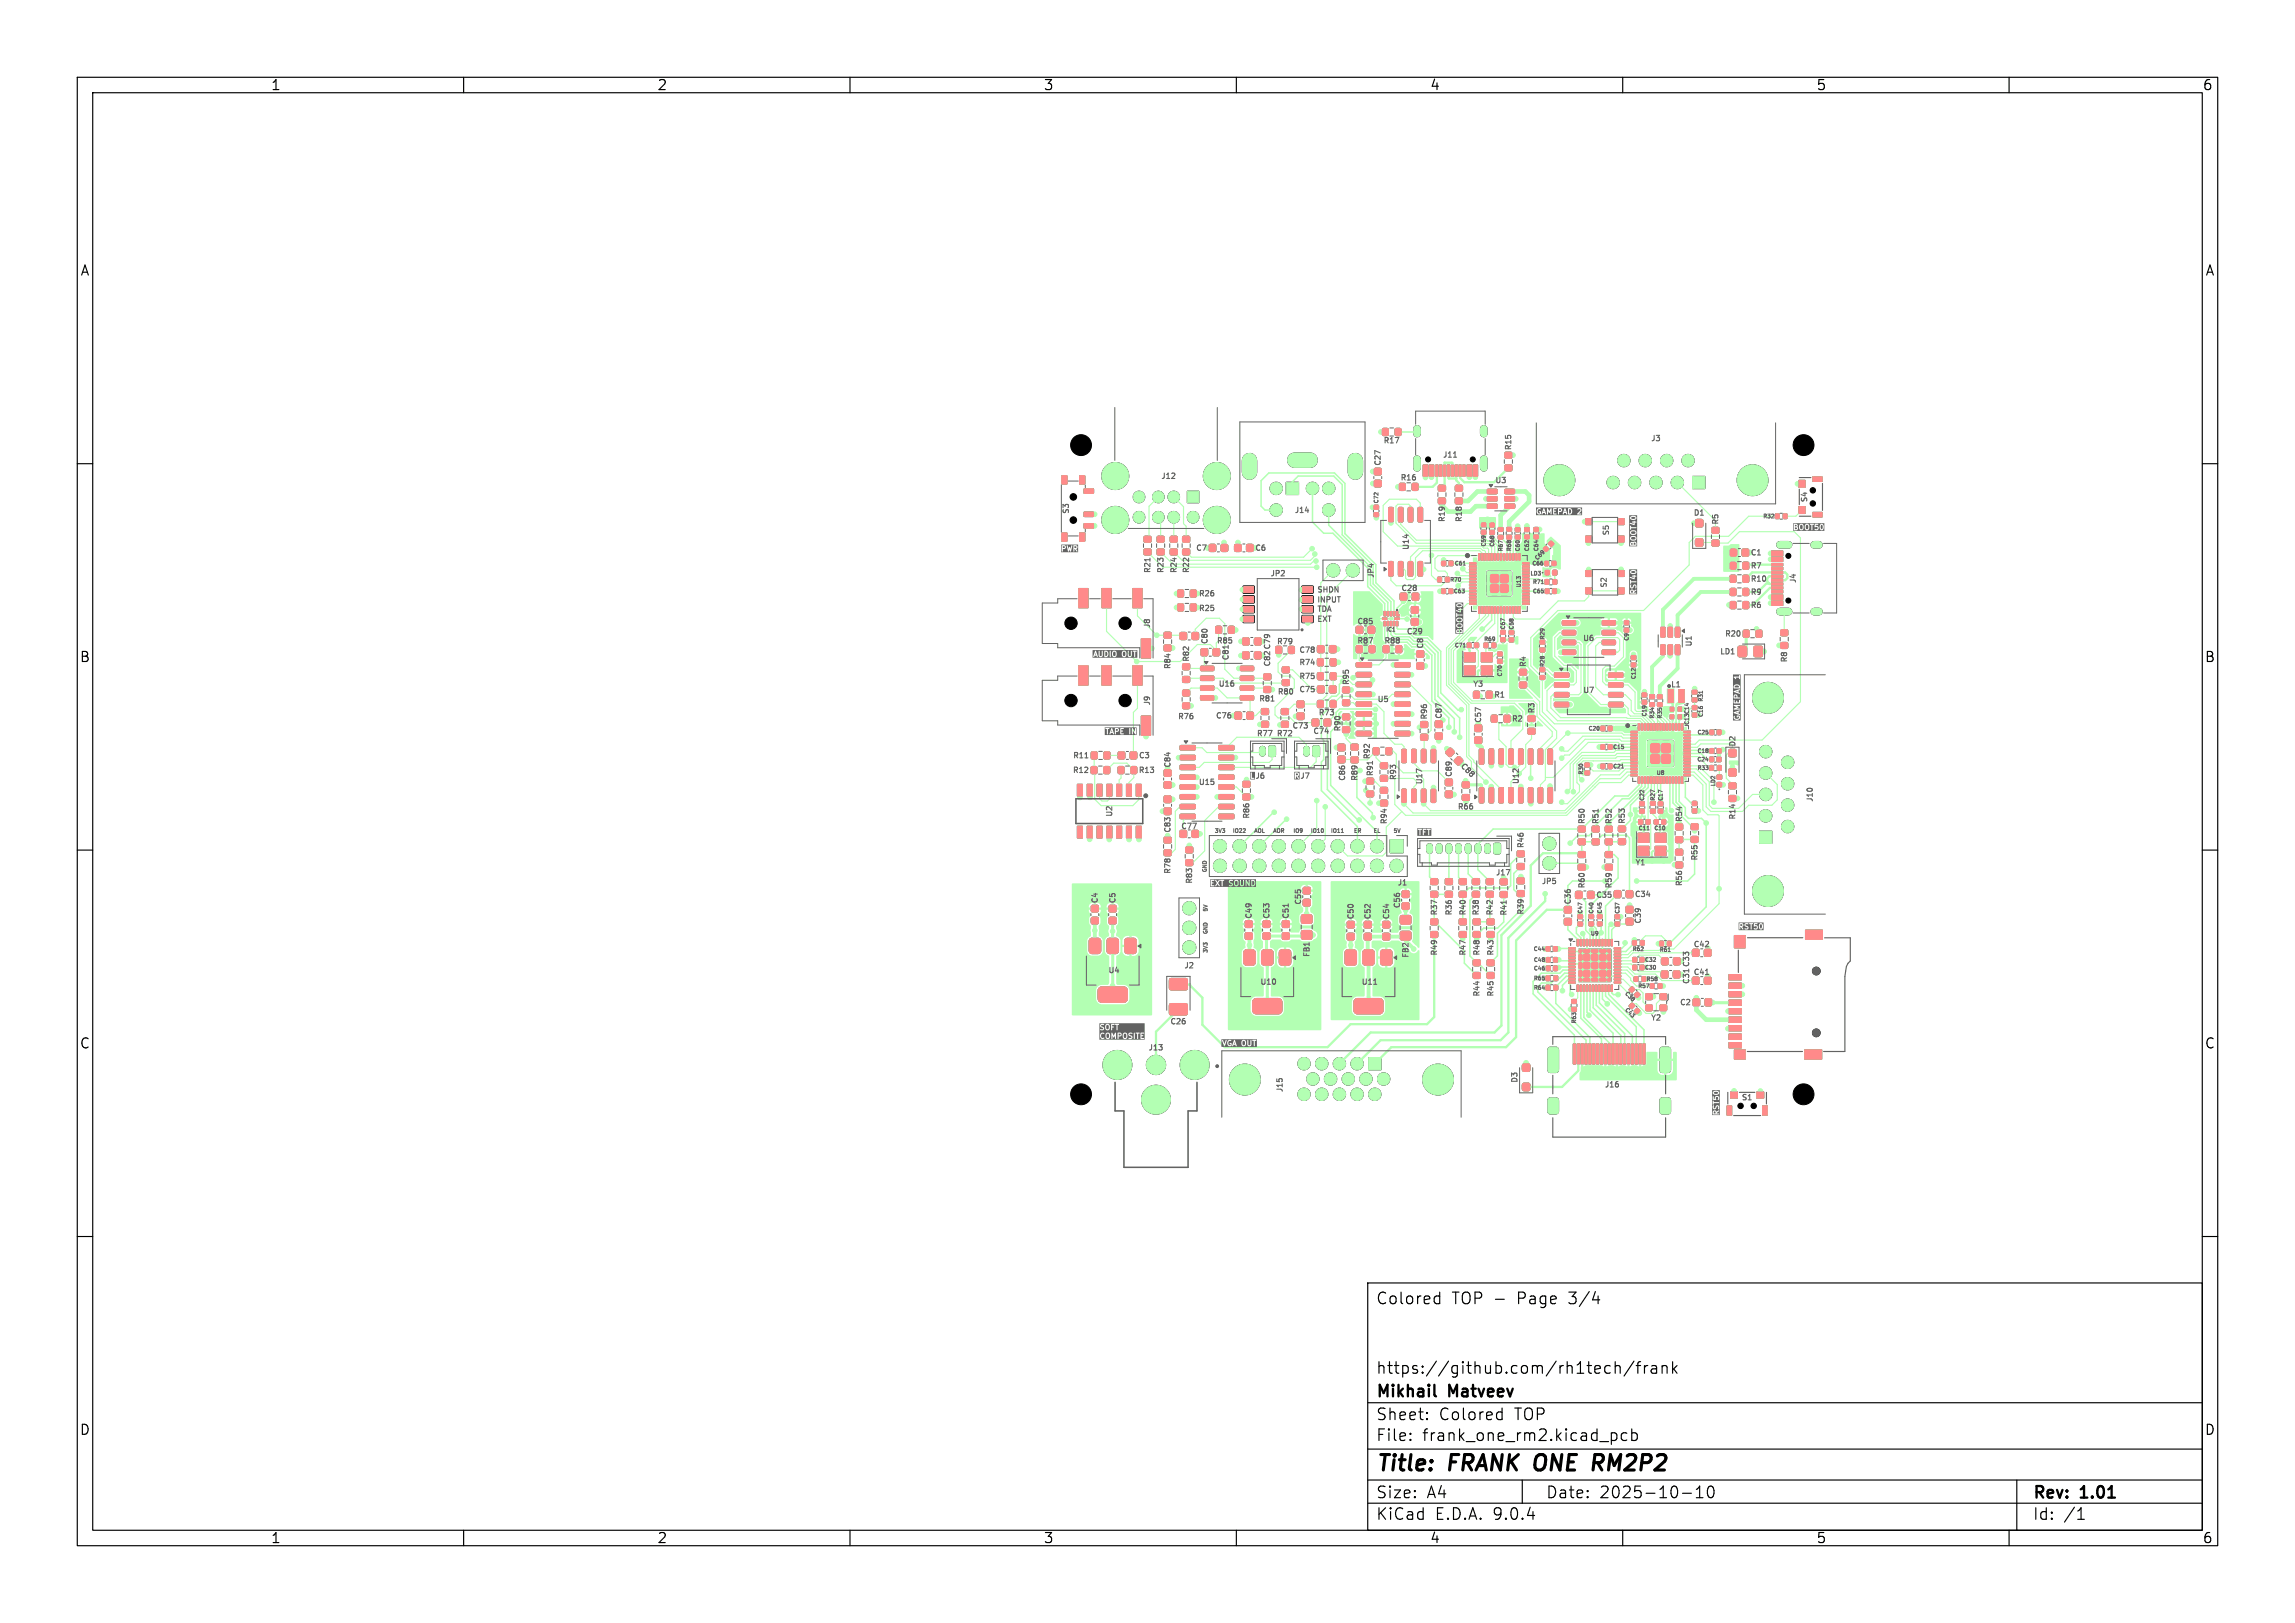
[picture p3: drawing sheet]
<svg xmlns="http://www.w3.org/2000/svg" width="297mm" height="210mm" viewBox="0 0 297 210" stroke-linecap="round" stroke-linejoin="round" font-family="sans-serif">
<defs><g id="words">
<g font-size="2.8">
<text x="178" y="190.9">Title:</text>
<text x="187.7" y="190.9">FRANK ONE</text>
<text x="207.8" y="190.9">RM2P2</text>
</g>
<g font-size="2.1">
<text x="178" y="169">Colored</text>
<text x="187.9" y="169">TOP -</text>
<text x="196.5" y="169">Page</text>
<text x="203.3" y="169">3/4</text>
<text x="178" y="178">https://github.com/rh1tech/frank</text>
<text x="178" y="184">Sheet:</text>
<text x="178" y="181.2">Mikhail</text>
<text x="186.2" y="184">Colored</text>
<text x="187.6" y="181.2">Matveev</text>
<text x="196.1" y="184">TOP</text>
<text x="178" y="186.7">File:</text>
<text x="184.1" y="186.7">frank_one_rm2.kicad_pcb</text>
<text x="178" y="196.9">KiCad</text>
<text x="178" y="194.1">Size:</text>
<text x="184.7" y="194.1">A4</text>
<text x="185.7" y="196.9">E.D.A.</text>
<text x="193.3" y="196.9">9.0.4</text>
<text x="200" y="194.1">Date:</text>
<text x="207" y="194.1">2025-10-10</text>
<text x="263" y="194.3">Rev:</text>
<text x="263" y="196.9">Id:</text>
<text x="267.1" y="196.9">/1</text>
<text x="269.4" y="194.3">1.01</text>
</g>
<g font-size="1.8">
<text x="35" y="11.9">1</text>
<text x="85" y="11.9">2</text>
<text x="135" y="11.9">3</text>
<text x="185" y="11.9">4</text>
<text x="235" y="11.9">5</text>
<text x="285" y="11.9">6</text>
<text x="10.3" y="35.9">A</text>
<text x="285.4" y="35.9">A</text>
<text x="10.3" y="85.9">B</text>
<text x="285.3" y="85.9">B</text>
<text x="10.3" y="135.9">C</text>
<text x="285.3" y="135.9">C</text>
<text x="10.3" y="185.9">D</text>
<text x="285.3" y="185.9">D</text>
<text x="35" y="199.9">1</text>
<text x="85" y="199.9">2</text>
<text x="135" y="199.9">3</text>
<text x="185" y="199.9">4</text>
<text x="235" y="199.9">5</text>
<text x="285" y="199.9">6</text>
</g>
<g font-size="1" fill="#626262">
<text x="178.9" y="57.6">R17</text>
<text x="186.6" y="59.4">J11</text>
<text x="195.8" y="58.3" transform="rotate(-90 195.8 58.3)">R15</text>
<text x="213.6" y="57.3">J3</text>
<text x="150.2" y="62.2">J12</text>
<text x="178.9" y="60.4" transform="rotate(-90 178.9 60.4)">C27</text>
<text x="181.1" y="62.4">R16</text>
<text x="193.4" y="62.7">U3</text>
<text x="234.1" y="65.1" transform="rotate(-90 234.1 65.1)">S4</text>
<text x="138.5" y="66.6" transform="rotate(-90 138.5 66.6)">S3</text>
<text x="154.6" y="71.5">C7</text>
<text x="162.4" y="71.5">C6</text>
<text x="167.4" y="66.6">J14</text>
<text x="182.5" y="71.3" transform="rotate(-90 182.5 71.3)">U14</text>
<text x="187.2" y="67.7" transform="rotate(-90 187.2 67.7)">R19</text>
<text x="189.4" y="67.7" transform="rotate(-90 189.4 67.7)">R18</text>
<text x="208.4" y="69.4" transform="rotate(-90 208.4 69.4)">S5</text>
<text x="219.1" y="66.9">D1</text>
<text x="222.6" y="68" transform="rotate(-90 222.6 68)">R5</text>
<text x="149.1" y="74.3" transform="rotate(-90 149.1 74.3)">R21</text>
<text x="150.8" y="74.3" transform="rotate(-90 150.8 74.3)">R23</text>
<text x="152.5" y="74.3" transform="rotate(-90 152.5 74.3)">R24</text>
<text x="154.1" y="74.3" transform="rotate(-90 154.1 74.3)">R22</text>
<text x="155" y="77.4">R26</text>
<text x="164.3" y="74.8">JP2</text>
<text x="170.4" y="76.9">SHDN</text>
<text x="178" y="74.9" transform="rotate(-90 178 74.9)">JP4</text>
<text x="181.2" y="76.7">C28</text>
<text x="208.1" y="76.2" transform="rotate(-90 208.1 76.2)">S2</text>
<text x="226.5" y="75.5">R10</text>
<text x="226.5" y="72.1">C1</text>
<text x="226.5" y="73.8">R7</text>
<text x="226.5" y="77.2">R9</text>
<text x="232.6" y="75.6" transform="rotate(-90 232.6 75.6)">J4</text>
<text x="149" y="81.4" transform="rotate(-90 149 81.4)">J8</text>
<text x="155" y="79.3">R25</text>
<text x="156.5" y="83.5" transform="rotate(-90 156.5 83.5)">C80</text>
<text x="157.4" y="83.5">R85</text>
<text x="165.1" y="83.6">R79</text>
<text x="170.4" y="80.7">EXT</text>
<text x="170.4" y="78.2">INPUT</text>
<text x="170.4" y="79.4">TDA</text>
<text x="175.5" y="81">C85</text>
<text x="175.5" y="83.5">R87</text>
<text x="179" y="83.5">R88</text>
<text x="181.9" y="82.3">C29</text>
<text x="184.4" y="84" transform="rotate(-90 184.4 84)">C8</text>
<text x="204.8" y="83.1">U6</text>
<text x="219.1" y="83.8" transform="rotate(-90 219.1 83.8)">U1</text>
<text x="223.1" y="82.6">R20</text>
<text x="226.5" y="78.9">R6</text>
<text x="151.7" y="86.7" transform="rotate(-90 151.7 86.7)">R84</text>
<text x="154.1" y="85.7" transform="rotate(-90 154.1 85.7)">R82</text>
<text x="157.6" y="89">U16</text>
<text x="159.2" y="85.6" transform="rotate(-90 159.2 85.6)">C81</text>
<text x="164.6" y="86.4" transform="rotate(-90 164.6 86.4)">C82 C79</text>
<text x="168" y="84.7">C78</text>
<text x="168" y="88.1">R75</text>
<text x="168" y="86.3">R74</text>
<text x="168" y="89.8">C75</text>
<text x="174.8" y="88.8" transform="rotate(-90 174.8 88.8)">R95</text>
<text x="190.5" y="89">Y3</text>
<text x="197.7" y="86.4" transform="rotate(-90 197.7 86.4)">R4</text>
<text x="204.8" y="89.9">U7</text>
<text x="216.1" y="89.1">L1</text>
<text x="222.5" y="84.9">LD1</text>
<text x="231.5" y="85.8" transform="rotate(-90 231.5 85.8)">R8</text>
<text x="149" y="91.4" transform="rotate(-90 149 91.4)">J9</text>
<text x="152.3" y="93.3">R76</text>
<text x="157.2" y="93.2">C76</text>
<text x="162.5" y="95.5">R77</text>
<text x="162.8" y="91">R81</text>
<text x="165.1" y="95.5">R72</text>
<text x="165.2" y="90.1">R80</text>
<text x="167.1" y="94.5">C73</text>
<text x="169.8" y="95.2">C74</text>
<text x="170.5" y="92.8">R73</text>
<text x="173.7" y="94.8" transform="rotate(-90 173.7 94.8)">R90</text>
<text x="178.2" y="91">U5</text>
<text x="184.9" y="93.2" transform="rotate(-90 184.9 93.2)">R96</text>
<text x="186.8" y="93.1" transform="rotate(-90 186.8 93.1)">C87</text>
<text x="191.9" y="93.6" transform="rotate(-90 191.9 93.6)">C57</text>
<text x="193.3" y="90.5">R1</text>
<text x="195.6" y="93.6">R2</text>
<text x="198.8" y="92.4" transform="rotate(-90 198.8 92.4)">R3</text>
<text x="138.7" y="100.2">R12</text>
<text x="138.7" y="98.3">R11</text>
<text x="147.3" y="98.3">C3</text>
<text x="147.3" y="100.2">R13</text>
<text x="151.7" y="99.4" transform="rotate(-90 151.7 99.4)">C84</text>
<text x="155" y="101.8">U15</text>
<text x="162.4" y="101">J6</text>
<text x="168.2" y="101">J7</text>
<text x="174.3" y="101.2" transform="rotate(-90 174.3 101.2)">C86</text>
<text x="175.9" y="101.2" transform="rotate(-90 175.9 101.2)">R89</text>
<text x="177.5" y="98.4" transform="rotate(-90 177.5 98.4)">R92</text>
<text x="177.9" y="100.5" transform="rotate(-90 177.9 100.5)">R91</text>
<text x="180.9" y="101.1" transform="rotate(-90 180.9 101.1)">R93</text>
<text x="184.2" y="101.6" transform="rotate(-90 184.2 101.6)">U17</text>
<text x="188.1" y="100.6" transform="rotate(-90 188.1 100.6)">C89</text>
<text x="188.8" y="99.3" transform="rotate(45 188.8 99.3)">C88</text>
<text x="196.7" y="101.6" transform="rotate(-90 196.7 101.6)">U12</text>
<text x="224.8" y="96.7" transform="rotate(-90 224.8 96.7)">D2</text>
<text x="144.1" y="105.8" transform="rotate(-90 144.1 105.8)">U2</text>
<text x="151.7" y="107.9" transform="rotate(-90 151.7 107.9)">C83</text>
<text x="152.7" y="107.5">C77</text>
<text x="161.9" y="106.1" transform="rotate(-90 161.9 106.1)">R86</text>
<text x="179.7" y="106.8" transform="rotate(-90 179.7 106.8)">R94</text>
<text x="188.5" y="104.9">R66</text>
<text x="205.3" y="106.7" transform="rotate(-90 205.3 106.7)">R50</text>
<text x="207.1" y="106.7" transform="rotate(-90 207.1 106.7)">R51</text>
<text x="208.8" y="106.7" transform="rotate(-90 208.8 106.7)">R52</text>
<text x="210.5" y="106.7" transform="rotate(-90 210.5 106.7)">R53</text>
<text x="217.9" y="106.4" transform="rotate(-90 217.9 106.4)">R54</text>
<text x="224.8" y="106.2" transform="rotate(-90 224.8 106.2)">R14</text>
<text x="234.8" y="103.9" transform="rotate(-90 234.8 103.9)">J10</text>
<text x="151.7" y="113.2" transform="rotate(-90 151.7 113.2)">R78</text>
<text x="193.5" y="113.5">J17</text>
<text x="197.4" y="109.9" transform="rotate(-90 197.4 109.9)">R46</text>
<text x="211.5" y="112.1">Y1</text>
<text x="219.9" y="111.5" transform="rotate(-90 219.9 111.5)">R55</text>
<text x="142.2" y="116.9" transform="rotate(-90 142.2 116.9)">C4</text>
<text x="144.5" y="116.9" transform="rotate(-90 144.5 116.9)">C5</text>
<text x="154.5" y="114.5" transform="rotate(-90 154.5 114.5)">R83</text>
<text x="162.2" y="118.9" transform="rotate(-90 162.2 118.9)">C49</text>
<text x="164.5" y="118.9" transform="rotate(-90 164.5 118.9)">C53</text>
<text x="167" y="118.9" transform="rotate(-90 167 118.9)">C51</text>
<text x="168.6" y="117.2" transform="rotate(-90 168.6 117.2)">C55</text>
<text x="175.4" y="119" transform="rotate(-90 175.4 119)">C50</text>
<text x="177.6" y="119" transform="rotate(-90 177.6 119)">C52</text>
<text x="180" y="119" transform="rotate(-90 180 119)">C54</text>
<text x="180.7" y="114.8">J1</text>
<text x="181.4" y="117.6" transform="rotate(-90 181.4 117.6)">C56</text>
<text x="186.2" y="118.6" transform="rotate(-90 186.2 118.6)">R37</text>
<text x="188.1" y="118.6" transform="rotate(-90 188.1 118.6)">R36</text>
<text x="189.9" y="118.6" transform="rotate(-90 189.9 118.6)">R40</text>
<text x="191.6" y="118.6" transform="rotate(-90 191.6 118.6)">R38</text>
<text x="193.4" y="118.6" transform="rotate(-90 193.4 118.6)">R42</text>
<text x="195.2" y="118.6" transform="rotate(-90 195.2 118.6)">R41</text>
<text x="197.4" y="118.5" transform="rotate(-90 197.4 118.5)">R39</text>
<text x="199.4" y="114.6">JP5</text>
<text x="203.5" y="117.1" transform="rotate(-90 203.5 117.1)">C36</text>
<text x="205.3" y="115.1" transform="rotate(-90 205.3 115.1)">R60</text>
<text x="206.5" y="116.4">C35</text>
<text x="208.8" y="115.1" transform="rotate(-90 208.8 115.1)">R59</text>
<text x="211.5" y="116.3">C34</text>
<text x="212.5" y="119.6" transform="rotate(-90 212.5 119.6)">C39</text>
<text x="217.9" y="114.8" transform="rotate(-90 217.9 114.8)">R56</text>
<text x="153.2" y="125.5">J2</text>
<text x="169.7" y="124" transform="rotate(-90 169.7 124)">FB1</text>
<text x="182.5" y="124.1" transform="rotate(-90 182.5 124.1)">FB2</text>
<text x="186.2" y="123.8" transform="rotate(-90 186.2 123.8)">R49</text>
<text x="189.9" y="123.8" transform="rotate(-90 189.9 123.8)">R47</text>
<text x="191.7" y="123.8" transform="rotate(-90 191.7 123.8)">R48</text>
<text x="193.5" y="123.8" transform="rotate(-90 193.5 123.8)">R43</text>
<text x="219.1" y="122.7">C42</text>
<text x="143.3" y="126.1">U4</text>
<text x="163" y="127.6">U10</text>
<text x="176.1" y="127.6">U11</text>
<text x="191.7" y="129.1" transform="rotate(-90 191.7 129.1)">R44</text>
<text x="193.5" y="129.1" transform="rotate(-90 193.5 129.1)">R45</text>
<text x="217.3" y="130.3">C2</text>
<text x="218.8" y="127.4" transform="rotate(-90 218.8 127.4)">C31 C33</text>
<text x="219.1" y="126.3">C41</text>
<text x="148.5" y="136.1">J13</text>
<text x="151.3" y="132.7">C26</text>
<text x="213.6" y="132.2">Y2</text>
<text x="166.2" y="141.4" transform="rotate(-90 166.2 141.4)">J15</text>
<text x="196.6" y="140.2" transform="rotate(-90 196.6 140.2)">D3</text>
<text x="207.6" y="140.9">J16</text>
<text x="225.3" y="142.6">S1</text>
</g>
<g font-size=".7" fill="#626262">
<text x="178.5" y="65.2" transform="rotate(-90 178.5 65.2)">C72</text>
<text x="192.4" y="70.8" transform="rotate(-90 192.4 70.8)">C59</text>
<text x="193.5" y="70.9" transform="rotate(-90 193.5 70.9)">C68</text>
<text x="194.6" y="71.5" transform="rotate(-90 194.6 71.5)">R67</text>
<text x="195.7" y="71.4" transform="rotate(-90 195.7 71.4)">R68</text>
<text x="196.8" y="71.5" transform="rotate(-90 196.8 71.5)">C60</text>
<text x="198" y="71.4" transform="rotate(-90 198 71.4)">C62</text>
<text x="199.2" y="71.4" transform="rotate(-90 199.2 71.4)">C64</text>
<text x="228.1" y="67.2">R32</text>
<text x="187.6" y="75.4">R70</text>
<text x="188.1" y="76.9">C63</text>
<text x="188.2" y="73.3">C61</text>
<text x="196.9" y="76.1" transform="rotate(-90 196.9 76.1)">U13</text>
<text x="197.9" y="74.6">LD3</text>
<text x="198.2" y="73.3">C66</text>
<text x="198.2" y="75.7">R71</text>
<text x="198.2" y="76.9">C65</text>
<text x="199" y="72.7" transform="rotate(-45 199 72.7)">C69</text>
<text x="179.3" y="81.9">IC1</text>
<text x="188.1" y="83.9">C71</text>
<text x="192" y="83.1">R69</text>
<text x="194.9" y="81.5" transform="rotate(-90 194.9 81.5)">C67</text>
<text x="196" y="81.5" transform="rotate(-90 196 81.5)">C58</text>
<text x="200" y="82.8" transform="rotate(-90 200 82.8)">R29</text>
<text x="210.9" y="83" transform="rotate(-90 210.9 83)">C9</text>
<text x="194.5" y="87.6" transform="rotate(-90 194.5 87.6)">C70</text>
<text x="200" y="86.4" transform="rotate(-90 200 86.4)">R28</text>
<text x="211.8" y="88" transform="rotate(-90 211.8 88)">C12</text>
<text x="205.4" y="94.7">C20</text>
<text x="213.2" y="92.8" transform="rotate(-90 213.2 92.8)">C19</text>
<text x="214.2" y="93.1" transform="rotate(-90 214.2 93.1)">R34</text>
<text x="215.2" y="93.1" transform="rotate(-90 215.2 93.1)">R35</text>
<text x="218.7" y="93.9" transform="rotate(-90 218.7 93.9)">C13 C14</text>
<text x="219.5" y="95.2">C25</text>
<text x="220.5" y="92.9" transform="rotate(-90 220.5 92.9)">C16</text>
<text x="220.5" y="90.9" transform="rotate(-90 220.5 90.9)">R31</text>
<text x="205" y="100.3" transform="rotate(-90 205 100.3)">R30</text>
<text x="208.7" y="97.1">C15</text>
<text x="208.7" y="99.6">C21</text>
<text x="214.3" y="100.4">U8</text>
<text x="219.5" y="98.7">C24</text>
<text x="219.5" y="99.8">R33</text>
<text x="219.5" y="97.6">C18</text>
<text x="222.1" y="101.8" transform="rotate(-90 222.1 101.8)">LD2</text>
<text x="157.1" y="107.9">3V3</text>
<text x="159.4" y="107.9">IO22</text>
<text x="162.2" y="107.9">AOL</text>
<text x="164.7" y="107.9">AOR</text>
<text x="167.3" y="107.9">IO9</text>
<text x="169.5" y="107.9">IO10</text>
<text x="172.1" y="107.9">IO11</text>
<text x="175.1" y="107.9">ER</text>
<text x="177.7" y="107.9">EL</text>
<text x="180.2" y="107.9">5V</text>
<text x="212" y="107.6">C11</text>
<text x="212.9" y="103.7" transform="rotate(-90 212.9 103.7)">C22</text>
<text x="214" y="107.6">C10</text>
<text x="214.3" y="103.7" transform="rotate(-90 214.3 103.7)">R27</text>
<text x="215.3" y="103.7" transform="rotate(-90 215.3 103.7)">C17</text>
<text x="156.3" y="113" transform="rotate(-90 156.3 113)">GND</text>
<text x="156.4" y="118" transform="rotate(-90 156.4 118)">5V</text>
<text x="204.9" y="118.3" transform="rotate(-90 204.9 118.3)">C47</text>
<text x="206.3" y="118.3" transform="rotate(-90 206.3 118.3)">C40</text>
<text x="207.4" y="118.3" transform="rotate(-90 207.4 118.3)">C45</text>
<text x="209.7" y="118.3" transform="rotate(-90 209.7 118.3)">C37</text>
<text x="156.4" y="123.4" transform="rotate(-90 156.4 123.4)">3V3</text>
<text x="156.4" y="121" transform="rotate(-90 156.4 121)">GND</text>
<text x="198.4" y="123.2">C44</text>
<text x="198.4" y="124.6">C48</text>
<text x="198.4" y="125.7">C46</text>
<text x="205.8" y="121.2">U9</text>
<text x="211.2" y="123.2">R62</text>
<text x="212.8" y="124.6">C32</text>
<text x="212.8" y="125.6">C30</text>
<text x="214.7" y="123.3">R61</text>
<text x="198.4" y="128.2">R64</text>
<text x="198.4" y="127">R65</text>
<text x="210.1" y="128.6" transform="rotate(45 210.1 128.6)">C38</text>
<text x="210.1" y="130.7" transform="rotate(45 210.1 130.7)">C43</text>
<text x="211.9" y="128">R57</text>
<text x="213" y="127.1">R58</text>
<text x="204.1" y="132.5" transform="rotate(-90 204.1 132.5)">R63</text>
</g>
</g></defs>
<g fill="none" stroke="#000" stroke-width=".15">
<path d="M10 10h277v190h-277zM12 12h273v186h-273zM60 10v2M110 10v2M160 10v2M210 10v2M260 10v2M10 60h2M285 60h2M10 110h2M285 110h2M10 160h2"/>
<path d="M177 166h108v32h-108zM185.9 167.7l.4 .1M186.3 167.2v1.5M186.3 168.6l-.4 .1M206.1 168.2h.9M208 176.7l.4 .1M208.4 177.6l-.4 .1M209 176.8a.37 .37 0 0 1 .7 .1v.8M209 176.2v1.5M211.5 176.1l-1.3 2M211.7 176.7h.6M212.3 176.2l-.3 .1v.1v1.3"/>
<path d="M212.8 176.7v1M213.2 176.7a.38 .38 0 0 0-.4 .3M213.7 176.8l.2-.1 .4 .1 .1 .9M214.4 177.1h-.5a.29 .29 0 0 0-.2 .3 .29 .29 0 0 0 .2 .3l.5-.1M215.1 176.8a.37 .37 0 0 1 .6 .1v.8M215.1 176.7v1M216.5 176.2v1.5M216.6 177.1l.4 .6M217 176.7l-.5 .6M285 160h2M60 198v2M110 198v2"/>
<path d="M160 198v2M177 194.5h108M177 191.5h108M177 187.5h108M177 181.5h108M182.5 186.3h.1l-.1 .1M182.5 186.3v.1M182.5 185.5v.1M182.5 185.5h.1l-.1 .1M184.7 183.6v.1M184.7 183.6h-.1l.1 .1M184.7 182.8v.1"/>
<path d="M184.7 182.8h-.1l.1 .1M194 182.7l.4 .1M194.4 182.2v1.5M194.4 183.6l-.4 .1M197 191.5v3M208.7 185.4h.3l.2 .3v.6l-.2 .1h-.3M210 198v2M210.5 185.5l-.4-.1-.3 .3v.4l.2 .2 .1 .1 .4-.1M211.2 185.5l.4-.1 .3 .3v.4l-.2 .2-.1 .1-.4-.1M211.2 184.9v1.5M217.7 193.2h1.2M219.5 193.8h.9"/>
<path d="M219.5 192.7l.5-.4v1.5M221.2 192.4a.36 .36 0 0 1 .5 .2 .77 .77 0 0 1-.4 1.2 1 1 0 0 1-.1-1.4zM260 198v2M261 191.5v6.5M268.9 196.6h.8M269 195.5l.3-.4v1.5"/>
</g>
<path d="M206.4 188.2h.8M206.8 189.3l.5 .9M207.2 189.2l-.2 .1h-.7" fill="none" stroke="#000" stroke-width=".4"/>
<path d="M185.6 180.5l.2 .2" fill="none" stroke="#000" stroke-width=".3"/>
<g fill="#000" stroke="#000" stroke-width=".13">
<path d="M178.9 55.5h.7v.8h-.7zM180.6 55.5h.7v.8h-.7zM194.8 58.6h.8v.6h-.8zM137.4 69h.7l-.1 1h-.6zM137.4 61.6h.7l-.1 1h-.6zM139.6 76.1h1.2v2.5h-1.2zM139.7 69h.7l-.1 1h-.6zM139.7 61.6h.7l-.1 1h-.6zM140.3 63.3h1.2v.5h-1.2zM140.3 66.3h1.2v.5h-1.2zM140.3 67.8h1.2v.5h-1.2zM142.6 76.1h1.2v2.5h-1.2z"/>
<path d="M146.6 76.1h1.2v2.5h-1.2zM148.1 71.1h.8v.7h-.8zM148.1 69.4h.8v.7h-.8zM149.8 71.1h.8v.7h-.8zM149.8 69.4h.8v.7h-.8zM151.5 71.1h.8v.7h-.8zM151.5 69.4h.8v.7h-.8zM152.4 78.2h.7v.8h-.7zM152.4 76.4h.7v.8h-.7zM153.1 71.1h.8v.7h-.8zM153.1 69.4h.8v.7h-.8zM153.7 63.6h1.5v1.5h-1.5z"/>
<path d="M154.1 78.2h.7v.8h-.7zM154.1 76.4h.7v.8h-.7zM156.5 70.5l.2-.1 .6 .1 .1 .1-.1 .7-.2 .1-.6-.1v-.2zM158.1 70.5l.1-.1 .6 .1 .1 .1-.1 .7-.1 .1-.6-.1-.1-.2zM159.8 70.5l.2-.1 .6 .1 .1 .1-.1 .7-.2 .1-.6-.1v-.2zM161.4 70.5l.1-.1 .6 .1 .1 .1-.1 .7-.1 .1-.6-.1-.1-.2zM160.9 75.8h1.4v.9l-1.4 .1zM160.9 77.1h1.4v.9h-1.4zM160.9 78.4h1.4v.9h-1.4zM166.5 62.4h1.6v1.6h-1.6zM168.5 78.4h1.4v.9h-1.4zM168.5 77.1h1.4v.9h-1.4z"/>
<path d="M168.5 75.8h1.4v.9l-1.4 .1zM177.8 66.4h.6v.4h-.6zM177.8 65.4h.6v.5h-.6zM177.9 62.2l.2-.1 .6 .1 .1 .1-.1 .7h-.1h-.7l-.1-.2zM177.9 60.6h.2h.6l.1 .2-.1 .6-.1 .1-.7-.1-.1-.2zM178.9 80h.6v.2h-.6zM179.1 79.1h.2v.6h-.2zM179.5 79.1h.2v.6h-.2zM179.7 72.7l.4-.1 .2 .1v1.7l-.1 .1h-.4h-.1zM179.7 65.7l.4-.1 .2 .1v1.7l-.1 .1h-.4h-.1zM179.9 79.1h.2v.6h-.2zM180.3 79.1h.2v.6h-.2z"/>
<path d="M180.5 80h.6v.2h-.6zM180.7 79.1h.2v.6h-.2zM180.9 79.6h.2v.1h-.2zM181.1 62.6h.7v.8h-.7zM181 72.7l.4-.1 .2 .1v1.7l-.1 .1h-.4h-.1zM181 65.7l.4-.1 .2 .1v1.7l-.1 .1h-.4h-.1zM181.2 76.8l.2-.1 .6 .1 .1 .2-.1 .6-.2 .1-.6-.1v-.1zM182.3 72.7l.4-.1 .1 .1v1.7l-.1 .1h-.3h-.2zM182.3 65.7l.4-.1 .1 .1v1.7l-.1 .1h-.3h-.2zM182.8 76.8l.2-.1 .6 .1v.2v.6l-.2 .1-.6-.1-.1-.1zM182.8 62.6h.7v.8h-.7zM182.7 78.5h.1h.7l.1 .2-.1 .6-.2 .1-.6-.1-.1-.1z"/>
<path d="M183.6 72.7l.4-.1 .1 .1v1.7l-.1 .1h-.3h-.2zM183.6 65.7l.4-.1 .1 .1v1.7l-.1 .1h-.3h-.2zM184.2 60.2h.6v1.4h-.6zM185 60.2h.6v1.4h-.6zM185.8 60.2h.3v1.4h-.3zM186.2 64.5h.8v.7h-.8zM186.2 62.8h.8v.7h-.8zM186.1 74.7h.4v.6h-.4zM186.3 60.2h.3v1.4h-.3zM186.6 76.2h.4v.6h-.4zM186.6 72.6h.5v.6h-.5zM186.8 60.2h.3v1.4h-.3z"/>
<path d="M187.1 74.7h.4v.6h-.4zM187.3 60.2h.3v1.4h-.3zM187.5 76.2h.5v.6h-.5zM187.5 72.6h.5v.6h-.5zM187.8 60.2h.3v1.4h-.3zM188.4 64.5h.8v.7h-.8zM188.4 62.8h.8v.7h-.8zM188.3 60.2h.3v1.4h-.3zM188.8 60.2h.3v1.4h-.3zM189.3 60.2h.3v1.4h-.3zM190.2 72.8h.8v.1l-.8 .1zM190.2 73.2h.8v.1l-.8 .1z"/>
<path d="M190.2 73.6h.8v.1l-.8 .1zM190.2 74h.8v.1l-.8 .1zM190.2 74.4h.8v.1l-.8 .1zM190.2 74.8h.8v.1l-.8 .1zM190.2 75.2h.8v.1l-.8 .1zM190.2 75.6h.8v.1l-.8 .1zM190.2 76h.8v.1l-.8 .1zM190.2 76.4h.8v.1l-.8 .1zM190.2 76.8h.8v.1l-.8 .1zM190.2 77.2h.8v.1l-.8 .1zM190.2 77.6h.8v.1l-.8 .1zM190.2 78h.8v.1l-.8 .1z"/>
<path d="M189.9 60.2h.6v1.4h-.6zM190.6 60.2h.6v1.4h-.6zM191.4 78.5h.1v.9l-.2-.1zM191.4 71.6l.1 .1v.8l-.2-.1zM191.8 78.5h.1v.9l-.2-.1zM191.8 71.6l.1 .1v.8l-.2-.1zM191.7 68.6h.6v.5h-.6zM191.7 67.7h.6v.5h-.6zM192.2 78.5h.1v.9l-.2-.1zM192.2 71.6l.1 .1v.8l-.2-.1zM192.5 73.9h3.1v3.2h-3.1zM192.5 63.3h1.2l.1 .1v.4l-.2 .1h-1.1l-.1-.2z"/>
<path d="M192.5 64.3h1.2l.1 .1v.4h-.2h-1.1l-.1-.1zM192.5 65.2h1.2l.1 .1v.4l-.2 .1h-1.1l-.1-.2zM192.6 78.5h.1v.9l-.2-.1zM192.6 71.6l.1 .1v.8l-.2-.1zM192.8 68.7h.6v.4h-.6zM192.8 67.7h.6v.5h-.6zM193 78.5h.1v.9l-.2-.1zM193 71.6l.1 .1v.8l-.2-.1zM193.4 78.5h.1v.9l-.2-.1zM193.4 71.6l.1 .1v.8l-.2-.1zM193.8 78.5h.1v.9l-.2-.1zM193.8 71.6l.1 .1v.8l-.2-.1z"/>
<path d="M194.2 78.5h.1v.9l-.2-.1zM194.2 71.6l.1 .1v.8l-.2-.1zM193.9 68.3h.6v.4h-.6zM193.9 69.3h.6v.5h-.6zM194.6 78.5h.1v.9l-.2-.1zM194.6 71.6l.1 .1v.8l-.2-.1zM194.8 65.2h1.1l.1 .1v.4l-.1 .1h-1.1l-.1-.2zM194.8 64.3h1.1l.1 .1v.4h-.1h-1.1l-.1-.1zM194.8 63.3h1.1l.1 .1v.4l-.1 .1h-1.1l-.1-.2zM195 78.5h.1v.9l-.2-.1zM195 71.6l.1 .1v.8l-.2-.1zM195.4 78.5h.1v.9l-.2-.1z"/>
<path d="M195.4 71.6l.1 .1v.8l-.2-.1zM194.8 60.2h.8v.7h-.8zM195 68.3h.6v.4h-.6zM195 69.3h.6v.4h-.6zM195.8 78.5h.1v.9l-.2-.1zM195.8 71.6l.1 .1v.8l-.2-.1zM196.2 78.5h.1v.9l-.2-.1zM196.2 71.6l.1 .1v.8l-.2-.1zM196.1 69.3h.6v.4h-.6zM196.1 68.3h.6v.5h-.6zM196.6 78.5h.1v.9l-.2-.1zM196.6 71.6l.1 .1v.8l-.2-.1z"/>
<path d="M197.1 78h.8v.1l-.8 .1zM197.1 77.6h.8v.1l-.8 .1zM197.1 77.2h.8v.1l-.8 .1zM197.1 76.8h.8v.1l-.8 .1zM197.1 76.4h.8v.1l-.8 .1zM197.1 76h.8v.1l-.8 .1zM197.1 75.6h.8v.1l-.8 .1zM197.1 75.2h.8v.1l-.8 .1zM197.1 74.8h.8v.1l-.8 .1zM197.1 74.4h.8v.1l-.8 .1zM197.1 74h.8v.1l-.8 .1zM197.1 73.6h.8v.1l-.8 .1z"/>
<path d="M197.1 73.2h.8v.1l-.8 .1zM197.1 72.8h.8v.1l-.8 .1zM197.3 69.2h.6v.5h-.6zM197.3 68.3h.6v.5h-.6zM198.5 69.2h.6v.5h-.6zM198.5 68.3h.6v.5h-.6zM199.7 70.9l.4-.2 .3 .3v.1l-.4 .3-.3-.3zM199.9 72.6h.5v.6h-.5zM200 73.8h.5v.6h-.5zM200 76.2h.5v.6h-.5zM200.4 70.2l.4-.2 .3 .3v.1l-.4 .3-.3-.3zM200 75h.4v.6h-.4z"/>
<path d="M200.9 72.6h.4v.6h-.4zM200.9 76.2h.5v.6h-.5zM201 73.8h.5v.6h-.5zM201 75h.4v.6h-.4zM205.2 67.1h.8v.8h-.8zM205.2 69.4h.8v.7h-.8zM205.2 76.1h.8v.7h-.8zM205.2 73.8h.8v.8h-.8zM209.4 67.1h.8v.8h-.8zM209.4 69.4h.8v.7h-.8zM209.4 76.1h.8v.7h-.8zM209.4 73.8h.8v.8h-.8z"/>
<path d="M219.5 69.8l.2-.1 .6 .1 .1 .1-.1 .7-.1 .1-.7-.1-.1-.2zM219.5 67.3l.2-.1 .6 .1 .1 .1-.1 .7-.1 .1-.7-.1-.1-.2zM219 61.6h1.6v1.6h-1.6zM221.6 69.9h.8v.7h-.8zM221.6 68.3h.8v.7h-.8zM223.9 74.5h.7v.8h-.7zM223.9 77.9h.7v.8h-.7zM223.9 72.8h.7v.8h-.7zM223.9 76.2h.7v.8h-.7zM223.9 71.1l.2-.1 .6 .1 .1 .1-.1 .7-.1 .1-.7-.1v-.2zM225.6 74.5h.7v.8h-.7zM225.6 77.9h.7v.8h-.7z"/>
<path d="M225.6 72.8h.7v.8h-.7zM225.6 76.2h.7v.8h-.7zM225.5 71.1l.2-.1 .6 .1v.1v.7l-.2 .1-.6-.1-.1-.2zM229.8 66.5h.4v.6h-.4zM229.3 77.7h1.4v.6h-1.4zM229.3 77h1.4v.6h-1.4zM229.3 76.4h1.4v.3h-1.4zM229.3 75.9h1.4v.3h-1.4zM229.3 75.4h1.4v.3h-1.4zM229.3 74.9h1.4v.3h-1.4zM229.3 74.4h1.4v.3h-1.4zM229.3 73.9h1.4v.3h-1.4z"/>
<path d="M229.3 73.4h1.4v.3h-1.4zM229.3 72.9h1.4v.3h-1.4zM229.3 72.1h1.4v.6h-1.4zM229.3 71.3h1.4v.6h-1.4zM230.8 66.5h.5v.6h-.5zM232.8 62.1h.8v.9h-.8zM232.8 65.5h.8v.9h-.8zM234.6 61.7h1.2v.6h-1.2zM234.6 66.3h1.2v.6h-1.2zM139.6 86.1h1.2v2.5h-1.2zM141.3 97.3h.6v.9h-.6zM141.2 99.2h.7v.9h-.7z"/>
<path d="M142.6 86.1h1.2v2.5h-1.2zM142.9 97.3h.7v.9h-.7zM142.9 99.2h.7v.9h-.7zM144.7 99.2h.7v.9h-.7zM144.7 97.3h.2h.6l.1 .2-.1 .7h-.1h-.7v-.2zM146.3 97.3h.2h.6v.2v.7h-.2h-.6l-.1-.2zM146.4 99.2h.7v.9h-.7zM146.6 86.1h1.2v2.5h-1.2zM147.7 92.6h1.2v2.5h-1.2zM147.7 82.6h1.2v2.5h-1.2zM150.7 83.5h.8v.7h-.8zM150.7 81.9h.8v.6h-.8z"/>
<path d="M152.7 96.5h1.9l.1 .1v.4l-.1 .1-1.8-.1-.1-.1zM152.7 97.8l1.9-.1 .1 .2v.3l-.1 .1h-1.8l-.1-.1zM152.7 99h1.9l.1 .1v.4l-.1 .1h-1.8l-.1-.2zM152.7 81.9l.2-.1 .6 .1 .1 .1-.1 .7-.1 .1-.7-.1v-.2zM153.1 89.3h.8v.7h-.8zM153.1 91h.8v.7h-.8zM153.1 85.9h.8v.7h-.8zM153.1 87.6h.8v.7h-.8zM154.3 81.9l.2-.1 .6 .1v.1v.7l-.2 .1-.6-.1-.1-.2zM155.4 86.2h1.6l.1 .1v.4l-.1 .1h-1.6v-.2zM155.4 87.5h1.6l.1 .1v.4l-.1 .1h-1.6v-.2zM155.4 88.8l1.6-.1 .1 .2v.3l-.1 .1h-1.6v-.1z"/>
<path d="M155.4 90h1.6l.1 .2v.3l-.1 .1h-1.6v-.1zM155.5 84l.1-.1 .6 .1 .1 .1-.1 .7-.1 .1-.6-.1-.1-.2zM157 84l.2-.1 .6 .1 .1 .1-.1 .7-.2 .1-.6-.1v-.2zM157.7 99h1.9l.1 .1v.4l-.1 .1h-1.8l-.1-.2zM157.7 97.8l1.9-.1 .1 .2v.3l-.1 .1h-1.8l-.1-.1zM157.7 96.5h1.9l.1 .1v.4l-.1 .1-1.8-.1-.1-.1zM157.4 81.1h.6v.8h-.6zM159 81.1h.7v.8h-.7zM159.8 92.2l.2-.1 .6 .1 .1 .1-.1 .7-.1 .1-.7-.1v-.2zM160.5 90h1.7l.1 .2-.1 .3-.1 .1h-1.5l-.1-.1zM160.5 88.8l1.7-.1 .1 .2-.1 .3-.1 .1h-1.5l-.1-.1zM160.5 87.5h1.7l.1 .1-.1 .4-.1 .1h-1.5l-.1-.2z"/>
<path d="M160.5 86.2h1.7l.1 .1-.1 .4-.1 .1h-1.5l-.1-.2zM161.4 92.2l.2-.1 .6 .1v.1v.7l-.2 .1-.6-.1-.1-.2zM160.8 84.4l.2-.1 .6 .1 .1 .1-.1 .7-.1 .1-.7-.1v-.2zM160.8 82.6l.2-.1 .6 .1 .1 .1-.1 .7-.1 .1-.7-.1v-.2zM160.9 79.6h1.4v.9l-1.4 .1zM162.4 84.4l.2-.1 .6 .1v.1v.7l-.2 .1-.6-.1-.1-.2zM162.4 82.6l.2-.1 .6 .1v.1v.7l-.2 .1-.6-.1-.1-.2zM163.3 93.4h.8v.7h-.8zM163.3 91.7h.8v.7h-.8zM163.6 87.2h.8v.7h-.8zM163.6 88.9h.8v.7h-.8zM164.2 96.6l.7-.1 .2 .1v1.1l-.2 .2h-.5l-.2-.1z"/>
<path d="M165.1 83.7h.7v.8h-.7zM166 88h.8v.7h-.8zM166 86.3h.8v.7h-.8zM165.9 91.7h.8v.7h-.8zM165.9 93.4h.8v.7h-.8zM166.8 83.7h.7v.8h-.7zM167.9 90.7h.2h.6l.1 .2-.1 .6-.1 .1-.7-.1-.1-.2zM167.9 92.3l.2-.1 .6 .1 .1 .1-.1 .7h-.1h-.7l-.1-.2zM168.5 79.6h1.4v.9l-1.4 .1zM170.5 83.6l.2-.1 .6 .1 .1 .1-.1 .7-.1 .1-.7-.1v-.2zM170.5 85.3h.7v.8h-.7zM169.8 93.1l.2-.1 .6 .1 .1 .1-.1 .7-.1 .1-.7-.1v-.2z"/>
<path d="M169.9 96.6l.7-.1 .2 .1v1.1l-.2 .2h-.5l-.2-.1zM170.5 87.1h.7v.8h-.7zM170.5 90.7h.7v.8h-.7zM170.5 88.8l.2-.1 .6 .1 .1 .1-.1 .7-.1 .1-.7-.1v-.2zM172.1 83.6l.2-.1 .6 .1v.1v.7l-.2 .1-.6-.1-.1-.2zM172.2 85.3h.7v.8h-.7zM171.4 93.1l.2-.1 .6 .1v.1v.7l-.2 .1-.6-.1-.1-.2zM172.2 87.1h.7v.8h-.7zM172.1 88.8l.2-.1 .6 .1v.1v.7l-.2 .1-.6-.1-.1-.2zM172.2 90.7h.7v.8h-.7zM173.2 97.9l.2-.1 .6 .1 .1 .1-.1 .7h-.1h-.7l-.1-.2zM173.2 96.3h.2h.6l.1 .2-.1 .6-.1 .1-.7-.1-.1-.2z"/>
<path d="M173.8 94.1h.8v.7h-.8zM173.8 92.4h.8v.7h-.8zM173.8 90.6h.8v.7h-.8zM173.8 88.9h.8v.7h-.8zM174.9 98h.8v.7h-.8zM174.9 96.3h.8v.7h-.8zM175.5 85.8l1.9-.1 .1 .2v.3l-.1 .1h-1.8l-.1-.1zM175.5 87h1.9l.1 .1v.4l-.1 .1h-1.8l-.1-.2zM175.5 88.3h1.9l.1 .1v.4l-.1 .1h-1.8l-.1-.2zM175.5 89.6l1.9-.1 .1 .2v.3l-.1 .1h-1.8l-.1-.1zM175.5 90.9l1.9-.1 .1 .2v.3l-.1 .1h-1.8l-.1-.1zM175.5 92.1h1.9l.1 .1v.4l-.1 .1h-1.8l-.1-.2z"/>
<path d="M175.5 93.4h1.9l.1 .1v.4h-.1h-1.8l-.1-.1zM175.5 94.7l1.9-.1 .1 .2v.3l-.1 .1h-1.8l-.1-.1zM175.6 83.6h.6v.8h-.6zM175.5 81.1l.2-.1 .6 .1 .1 .1-.1 .7-.1 .1-.7-.1v-.2zM177.1 81.1l.2-.1 .6 .1v.1v.7l-.2 .1-.6-.1-.1-.2zM177.2 83.6h.7v.8h-.7zM177.7 96.8h.7v.8h-.7zM179 83.6h.7v.8h-.7zM179.1 80.4h.2v.6h-.2zM178.7 98.7h.8v.7h-.8zM179.5 80.4h.2v.6h-.2zM179.9 80.4h.2v.6h-.2z"/>
<path d="M179.4 96.8h.7v.8h-.7zM180.3 80.4h.2v.6h-.2zM180.5 94.7l1.9-.1 .1 .2v.3l-.1 .1h-1.8l-.1-.1zM180.5 93.4h1.9l.1 .1v.4h-.1h-1.8l-.1-.1zM180.5 92.1h1.9l.1 .1v.4l-.1 .1h-1.8l-.1-.2zM180.5 90.9l1.9-.1 .1 .2v.3l-.1 .1h-1.8l-.1-.1zM180.5 89.6l1.9-.1 .1 .2v.3l-.1 .1h-1.8l-.1-.1zM180.5 88.3h1.9l.1 .1v.4l-.1 .1h-1.8l-.1-.2zM180.5 87h1.9l.1 .1v.4l-.1 .1h-1.8l-.1-.2zM180.5 85.8l1.9-.1 .1 .2v.3l-.1 .1h-1.8l-.1-.1zM180.7 83.6h.7v.8h-.7zM180.7 80.4h.2v.6h-.2z"/>
<path d="M181.4 97l.4-.1 .2 .1v1.5l-.1 .2h-.4l-.1-.1zM182.7 97l.4-.1 .2 .1v1.5l-.1 .2h-.4l-.1-.1zM182.7 80.1l.1-.1 .7 .1 .1 .2-.1 .6h-.2h-.6l-.1-.2zM183.4 84.2h.2h.6l.1 .2-.1 .6-.1 .1-.7-.1-.1-.2zM183.4 85.8l.2-.1 .6 .1 .1 .1-.1 .7h-.1h-.7l-.1-.2zM184 97l.4-.1 .1 .1v1.5l-.1 .2h-.3l-.2-.1zM183.9 93.4h.8v.7h-.8zM183.9 95.1h.8v.6h-.8zM185.3 97l.4-.1 .1 .1v1.5l-.1 .2h-.3l-.2-.1zM185.8 94.9l.2-.1 .6 .1 .1 .1-.1 .6-.1 .1-.7-.1-.1-.1zM185.8 93.3l.2-.1 .6 .1 .1 .2-.1 .6h-.1h-.7l-.1-.2zM187.5 96.9l.2-.1 .1 .1 .4 .4-.4 .5-.2 .1-.4-.4-.1-.1z"/>
<path d="M188.6 98l.2-.1 .1 .1 .4 .4-.1 .2-.5 .4-.4-.4-.1-.1zM189.5 86.1h1.4v1.2h-1.4zM189.5 84.4h1.4v1.2h-1.4zM189.9 83.2h.5v.6h-.5zM190.7 89.5h.7v.8h-.7zM190.8 83.2h.5v.6h-.5zM190.9 93.8h.2h.6l.1 .2-.1 .6-.1 .1-.7-.1-.1-.2zM190.9 95.4l.2-.1 .6 .1 .1 .1-.1 .7h-.1h-.7l-.1-.2zM191.5 96.9h.4l.1 .1v1.8l-.1 .1h-.3l-.2-.1zM191.7 86.1h1.4v1.2h-1.4zM191.7 84.4h1.4v1.2h-1.4zM192.4 89.5h.7v.8h-.7z"/>
<path d="M192.1 83.2h.4v.6h-.4zM192.7 96.9h.4l.2 .1v1.8l-.1 .1h-.4l-.1-.1zM193 92.6h.7v.8h-.7zM193.1 83.2h.4v.6h-.4zM194 96.9h.4l.2 .1v1.8l-.1 .1h-.4l-.1-.1zM193.8 84.4h.6v.5h-.6zM193.8 85.3h.6v.5h-.6zM194.7 92.6h.7v.8h-.7zM194.2 81.6h.6v.5h-.6zM194.2 82.5h.6v.5h-.6zM195.3 96.9h.4l.1 .1v1.8l-.1 .1h-.3l-.1-.1zM195.3 81.6h.6v.5h-.6z"/>
<path d="M195.3 82.6h.6v.4h-.6zM196.6 96.9h.4l.1 .1v1.8l-.1 .1h-.3l-.2-.1zM196.7 88.3h.8v.7h-.8zM196.7 86.6h.8v.7h-.8zM197.8 94.3h.8v.7h-.8zM197.8 92.6h.8v.7h-.8zM197.8 96.9h.4l.2 .1v1.8l-.1 .1h-.4l-.1-.1zM199.1 96.9h.4l.1 .1v1.8v.1h-.4l-.1-.1zM199.3 86.4h.6v.5h-.6zM199.3 87.4h.6v.5h-.6zM199.3 82.9h.6v.4h-.6zM199.3 83.9h.6v.4h-.6z"/>
<path d="M200.4 96.9h.4l.1 .1v1.8l-.1 .1h-.3l-.2-.1zM201.2 87.1h1.8l.1 .1-.1 .4-.1 .1-1.7-.1v-.1zM201.2 88.4l1.8-.1 .1 .2-.1 .3-.1 .1h-1.7v-.1zM201.2 89.6h1.8l.1 .1-.1 .4-.1 .1h-1.7v-.2zM201.2 90.9h1.8l.1 .1-.1 .4-.1 .1h-1.7v-.2zM202.2 80.3h1.6l.1 .1v.4l-.1 .1h-1.5l-.1-.2zM202.2 81.6h1.6l.1 .1v.4l-.1 .1-1.5-.1-.1-.1zM202.2 82.9l1.6-.1 .1 .2v.3l-.1 .1h-1.5l-.1-.1zM202.2 84.1h1.6l.1 .1v.4l-.1 .1h-1.5l-.1-.2zM205.1 98.8h.6v.4h-.6zM205.1 99.8h.6v.4h-.6zM207.4 84.1h1.6l.1 .1v.4l-.2 .1h-1.5l-.1-.2z"/>
<path d="M207.4 82.9l1.6-.1 .1 .2v.3l-.2 .1h-1.5l-.1-.1zM207.4 81.6h1.6l.1 .1v.4l-.2 .1-1.5-.1-.1-.1zM207.4 80.3h1.6l.1 .1v.4l-.2 .1h-1.5l-.1-.2zM207.2 96.4h.5v.5h-.5zM207.2 98.9h.5v.5h-.5zM207.2 94h.5v.5h-.5zM208.2 90.9h1.8l.1 .1-.1 .4-.1 .1h-1.7v-.2zM208.2 89.6h1.8l.1 .1-.1 .4-.1 .1h-1.7v-.2zM208.2 88.4l1.8-.1 .1 .2-.1 .3-.1 .1h-1.7v-.1zM208.2 87.1h1.8l.1 .1-.1 .4-.1 .1-1.7-.1v-.1zM208.1 96.4h.5v.5h-.5zM208.1 98.9h.5v.5h-.5z"/>
<path d="M208.1 94h.5v.5h-.5zM210.2 80.3h.6v.5h-.6zM210.2 81.3h.6v.5h-.6zM211 94.6h.9v.1l-.8 .1zM211 95h.9v.1l-.8 .1zM211 95.4h.9v.1l-.8 .1zM211 95.8h.9v.1l-.8 .1zM211 96.2h.9v.1l-.8 .1zM211 96.6h.9v.1l-.8 .1zM211 97h.9v.1l-.8 .1zM211 97.4h.9v.1l-.8 .1zM211 97.8h.9v.1l-.8 .1z"/>
<path d="M211 98.2h.9v.1l-.8 .1zM211 98.6h.9v.1l-.8 .1zM211 99h.9v.1l-.8 .1zM211 99.4h.9v.1l-.8 .1zM211 99.8h.9v.1l-.8 .1zM211.1 85.8h.6v.5h-.6zM211.1 84.8h.6v.5h-.6zM212 93.6l.2 .1v.8l-.2-.1zM212.4 93.6l.2 .1v.8l-.2-.1zM212.5 90.6h.6v.5h-.6zM212.5 89.7h.6v.4h-.6zM212.8 93.6l.2 .1v.8l-.2-.1z"/>
<path d="M213.2 93.6l.2 .1v.8l-.2-.1zM213.2 95.8h3.4v3.4h-3.4zM213.6 93.6l.2 .1v.8l-.2-.1zM213.5 89.9h.6v.5h-.6zM213.5 90.9h.6v.5h-.6zM214 93.6l.2 .1v.8l-.2-.1zM214.4 93.6l.2 .1v.8l-.2-.1zM214.8 93.6l.2 .1v.8l-.2-.1zM214.5 89.9h.6v.5h-.6zM214.5 90.9h.6v.5h-.6zM215.2 93.6l.2 .1v.8l-.2-.1zM214.9 81.2l.5-.1 .1 .1v1.1l-.1 .1-.3 .1-.2-.1z"/>
<path d="M214.9 83.5l.5-.1 .1 .1v1.1l-.1 .1h-.3l-.2-.1zM215.6 93.6l.2 .1v.8l-.2-.1zM215.9 89.2h.7v1.7h-.7zM216 93.6l.2 .1v.8l-.2-.1zM216.1 92.5h.5v.5h-.5zM216.1 91.5h.5v.5h-.5zM215.9 81.2l.4-.1 .1 .1 .1 1.1-.1 .1-.4 .1-.1-.1zM215.9 83.5l.4-.1 .1 .1 .1 1.1-.1 .1h-.4l-.1-.1zM216.4 93.6l.2 .1v.8l-.2-.1zM216.8 93.6l.2 .1v.8l-.2-.1zM217.2 92.5h.4v.5h-.4zM217.2 91.5h.4v.5h-.4z"/>
<path d="M217.2 93.6l.2 .1v.8l-.2-.1zM217.3 89.2h.7v1.7h-.7zM216.8 81.2l.5-.1 .1 .1v1.1l-.1 .1-.3 .1-.2-.1zM216.8 83.5l.5-.1 .1 .1v1.1l-.1 .1h-.3l-.2-.1zM217.6 93.6l.2 .1v.8l-.2-.1zM217.9 99.8h.8l.1 .1-.8 .1zM217.9 99.4h.8l.1 .1-.8 .1zM217.9 99h.8l.1 .1-.8 .1zM217.9 98.6h.8l.1 .1-.8 .1zM217.9 98.2h.8l.1 .1-.8 .1zM217.9 97.8h.8l.1 .1-.8 .1zM217.9 97.4h.8l.1 .1-.8 .1z"/>
<path d="M217.9 97h.8l.1 .1-.8 .1zM217.9 96.6h.8l.1 .1-.8 .1zM217.9 96.2h.8l.1 .1-.8 .1zM217.9 95.8h.8l.1 .1-.8 .1zM217.9 95.4h.8l.1 .1-.8 .1zM217.9 95h.8l.1 .1-.8 .1zM217.9 94.6h.8l.1 .1-.8 .1zM219 91.3h.6v.5h-.6zM219 92.3h.6v.5h-.6zM219 89.3h.6v.5h-.6zM219 90.3h.6v.5h-.6zM221.3 98h.4v.5h-.4z"/>
<path d="M221.3 96.9h.5v.5h-.5zM221.3 94.5h.5v.5h-.5zM221.3 99.1h.4v.5h-.4zM222.2 98h.5v.5h-.5zM222.2 96.9h.5v.5h-.5zM222.2 94.5h.5v.5h-.5zM222.3 99.1h.4v.5h-.4zM223.8 97l.2-.1 .6 .1 .1 .2-.1 .7h-.1h-.7l-.1-.2zM223.8 99.5l.2-.1 .6 .1 .1 .2-.1 .7h-.1h-.7l-.1-.2zM225.6 81.6h.7v.8h-.7zM225 83.7l.2-.1 .8 .1 .1 .1-.1 1.1-.2 .1-.8-.1-.1-.2zM227.3 81.6h.7v.8h-.7z"/>
<path d="M227 83.7l.2-.1 .8 .1 .1 .1-.1 1.1-.1 .1-.9-.1v-.2zM230.5 81.5h.8v.7h-.8zM230.5 83.2h.8v.7h-.8zM139.4 101.5h.7v1.5h-.7zM139.4 106.9h.7v1.5h-.7zM140.7 101.5h.6v1.5h-.6zM140.7 106.9h.6v1.5h-.6zM141.3 118.7h.1h.7l.1 .2-.1 .6-.2 .1-.6-.1-.1-.2zM141.3 117.2l.1-.1 .7 .1 .1 .1-.1 .7h-.2h-.6l-.1-.2zM142 101.5h.6v1.5h-.6zM142 106.9h.6v1.5h-.6zM143.2 101.5h.7v1.5h-.7z"/>
<path d="M143.2 106.9h.7v1.5h-.7zM143.6 118.7h.1h.7l.1 .2-.1 .6-.2 .1-.6-.1-.1-.2zM143.6 117.2l.1-.1 .7 .1 .1 .1-.1 .7h-.2h-.6l-.1-.2zM144.5 101.5h.7v1.5h-.7zM144.5 106.9h.7v1.5h-.7zM145.8 101.5h.6v1.5h-.6zM145.8 106.9h.6v1.5h-.6zM147 101.5h.7v1.5h-.7zM147 106.9h.7v1.5h-.7zM150.7 110h.8v.7h-.8zM150.7 108.4h.8v.6h-.8zM150.7 101.2l.2-.1 .6 .1 .1 .1-.1 .7h-.1h-.7l-.1-.2z"/>
<path d="M150.7 99.6h.2h.6l.1 .2-.1 .6-.1 .1-.7-.1-.1-.2zM150.7 103h.2h.6l.1 .2-.1 .6-.1 .1-.7-.1-.1-.2zM150.7 104.6l.2-.1 .6 .1 .1 .1-.1 .7h-.1h-.7l-.1-.2zM152.7 107.5l.2-.1 .6 .1 .1 .1-.1 .7-.1 .1-.7-.1v-.2zM152.7 100.3h1.9l.1 .1v.4l-.1 .1h-1.8l-.1-.2zM152.7 101.6l1.9-.1 .1 .2v.3l-.1 .1h-1.8l-.1-.1zM152.7 102.8h1.9l.1 .2v.3l-.1 .1h-1.8l-.1-.1zM152.7 104.1h1.9l.1 .1v.4l-.1 .1h-1.8l-.1-.2zM152.7 105.4h1.9l.1 .1v.3l-.1 .1h-1.8l-.1-.1zM153.5 111.3h.8v.7h-.8zM153.5 109.6h.8v.7h-.8zM154.3 107.5l.2-.1 .6 .1v.1v.7l-.2 .1-.6-.1-.1-.2z"/>
<path d="M157.7 105.4h1.9l.1 .1v.3l-.1 .1h-1.8l-.1-.1zM157.7 104.1h1.9l.1 .1v.4l-.1 .1h-1.8l-.1-.2zM157.7 102.8h1.9l.1 .2v.3l-.1 .1h-1.8l-.1-.1zM157.7 101.6l1.9-.1 .1 .2v.3l-.1 .1h-1.8l-.1-.1zM157.7 100.3h1.9l.1 .1v.4l-.1 .1h-1.8l-.1-.2zM160.9 101.1h.8v.7h-.8zM160.9 102.8h.8v.7h-.8zM168.7 116.4l.2-.1 .6 .1 .1 .2-.1 .6h-.1h-.7l-.1-.2zM168.7 114.9l.2-.1 .6 .1 .1 .1-.1 .6-.1 .1-.7-.1-.1-.1zM168.5 118.4l.2-.1 1 .1 .1 .2-.1 .8-.1 .1-1.1-.1-.1-.2zM176.9 102.4h.8v.7h-.8zM176.9 100.7h.8v.7h-.8z"/>
<path d="M178.7 100.4h.8v.7h-.8zM178.7 101.9h.8v.7h-.8zM178.7 103.6h.8v.7h-.8zM179.9 108.6h1.7v1.7h-1.7zM181.3 118.5l.2-.1 1 .1 .1 .2-.1 .8-.1 .1-1.1-.1-.1-.2zM181.4 102.1h.4l.2 .1v1.5l-.1 .1h-.4h-.1zM181.5 116.9l.2-.1 .6 .1 .1 .1-.1 .6-.1 .1-.7-.1-.1-.1zM181.5 115.3l.2-.1 .6 .1 .1 .2-.1 .6h-.1h-.7l-.1-.2zM182.7 102.1h.4l.2 .1v1.5l-.1 .1h-.4h-.1zM184 102.1h.4l.1 .1v1.5l-.1 .1h-.3h-.2zM185.3 102.1h.4l.1 .1v1.5l-.1 .1h-.3h-.2zM185.2 118.9h.8v.7h-.8z"/>
<path d="M185.2 113.7h.8v.7h-.8zM185.2 115.4h.8v.7h-.8zM187.1 100.8h.2h.6l.1 .2-.1 .6-.1 .1-.7-.1-.1-.2zM187.1 102.4l.2-.1 .6 .1 .1 .1-.1 .7h-.1h-.7l-.1-.2zM187.1 113.7h.8v.7h-.8zM187.1 115.4h.8v.7h-.8zM188.9 118.9h.8v.7h-.8zM189.3 102.9h.8v.6h-.8zM189.3 101.2h.8v.7h-.8zM188.9 113.7h.8v.7h-.8zM188.9 115.4h.8v.7h-.8zM190.6 113.7h.8v.7h-.8z"/>
<path d="M190.6 115.4h.8v.7h-.8zM190.7 118.9h.8v.7h-.8zM191.5 101.9h.4l.1 .1v1.8l-.1 .1h-.3l-.2-.1zM192.5 118.9h.8v.7h-.8zM192.7 101.9h.4l.2 .1v1.8l-.1 .1h-.4l-.1-.1zM192.4 113.7h.8v.7h-.8zM192.4 115.4h.8v.7h-.8zM194 101.9h.4l.2 .1v1.8l-.1 .1h-.4l-.1-.1zM193.4 109.2l.6-.1 .2 .1v1.1l-.1 .2h-.6l-.2-.1zM194.2 113.8h.8v.6h-.8zM194.2 115.4h.8v.7h-.8zM195.3 101.9h.4l.1 .1v1.8l-.1 .1h-.3l-.1-.1z"/>
<path d="M196.6 101.9h.4l.1 .1v1.8l-.1 .1h-.3l-.2-.1zM196.4 113.6h.8v.7h-.8zM196.4 115.3h.8v.7h-.8zM196.4 110.1h.8v.7h-.8zM196.4 111.8h.8v.7h-.8zM197.8 101.9h.4l.2 .1v1.8l-.1 .1h-.4l-.1-.1zM199.1 101.9h.4l.1 .1v1.8v.1h-.4l-.1-.1zM200.4 101.9h.4l.1 .1v1.8l-.1 .1h-.3l-.2-.1zM202.5 118.9l.2-.1 .6 .1 .1 .1-.1 .7h-.1h-.7l-.1-.2zM202.5 117.3h.2h.6l.1 .2-.1 .6-.1 .1-.7-.1-.1-.2zM203.9 115.4l.2-.1 .6 .1 .1 .1-.1 .7-.1 .1-.7-.1v-.2zM204.2 119.3h.6v.5h-.6z"/>
<path d="M204.2 118.4h.6v.4h-.6zM204.3 106.9h.8v.7h-.8zM204.3 108.6h.8v.7h-.8zM204.3 110.2h.8v.7h-.8zM204.3 111.9h.8v.7h-.8zM205.5 115.4l.2-.1 .6 .1v.1v.7l-.2 .1-.6-.1-.1-.2zM205.7 119.3h.5v.5h-.5zM205.7 118.3h.5v.5h-.5zM206.1 106.9h.8v.7h-.8zM206.1 108.6h.8v.7h-.8zM206.8 119.3h.5v.5h-.5zM206.8 118.3h.5v.5h-.5z"/>
<path d="M207.8 110.2h.8v.7h-.8zM207.8 111.9h.8v.7h-.8zM207.8 106.9h.8v.7h-.8zM207.8 108.6h.8v.7h-.8zM208.9 115.3l.2-.1 .6 .1 .1 .1-.1 .7-.1 .1-.7-.1v-.2zM209 119.3h.6v.5h-.6zM209 118.4h.6v.4h-.6zM209.5 106.9h.8v.7h-.8zM209.5 108.6h.8v.6h-.8zM210.5 115.3l.2-.1 .6 .1v.1v.7l-.2 .1-.6-.1-.1-.2zM210.5 118.9l.1-.1 .7 .1 .1 .1-.1 .6-.2 .1-.6-.1-.1-.1zM210.5 117.3l.1-.1 .7 .1 .1 .2-.1 .6h-.2h-.6l-.1-.2z"/>
<path d="M211 100.2h.9v.1l-.8 .1zM212 100.5h.2v.9l-.2-.1zM212 109.5h1.4v1.2h-1.4zM212 107.8h1.4v1.2h-1.4zM212.4 100.5h.2v.9l-.2-.1zM212.1 106.1h.5v.5h-.5zM212.2 103.8h.6v.4h-.6zM212.2 104.7h.6v.5h-.6zM212.8 100.5h.2v.9l-.2-.1zM213.2 100.5h.2v.9l-.2-.1zM213 106.1h.5v.5h-.5zM213.6 100.5h.2v.9l-.2-.1z"/>
<path d="M214 100.5h.2v.9l-.2-.1zM214.1 106.1h.5v.5h-.5zM213.6 103.7h.6v.5h-.6zM213.6 104.7h.6v.5h-.6zM214.2 109.5h1.4v1.2h-1.4zM214.2 107.8h1.4v1.2h-1.4zM214.4 100.5h.2v.9l-.2-.1zM214.8 100.5h.2v.9l-.2-.1zM215.1 106.1h.4v.5h-.4zM214.6 103.8h.6v.4h-.6zM214.6 104.7h.6v.5h-.6zM215.2 100.5h.2v.9l-.2-.1z"/>
<path d="M215.6 100.5h.2v.9l-.2-.1zM216 100.5h.2v.9l-.2-.1zM216.4 100.5h.2v.9l-.2-.1zM216.8 100.5h.2v.9l-.2-.1zM217.2 100.5h.2v.9l-.2-.1zM216.9 106.7h.8v.6h-.8zM216.9 108.3h.8v.7h-.8zM216.9 109.9h.8v.7h-.8zM216.9 111.6h.8v.7h-.8zM217.6 100.5h.2v.9l-.2-.1zM217.9 100.2h.8l.1 .1-.8 .1zM219 103.7h.6v.5h-.6z"/>
<path d="M219 104.7h.6v.5h-.6zM218.9 106.6h.8v.7h-.8zM218.9 108.3h.8v.7h-.8zM222.2 101.3h.6v.5h-.6zM222.2 100.3h.6v.5h-.6zM223.8 101.3h.8v.7h-.8zM223.8 103h.8v.7h-.8zM227.7 107.5h1.6v1.6h-1.6zM141.1 121.5l1-.1 .3 .2 .1 1.4-.2 .3-1 .1-.3-.2v-1.4zM143.4 121.5l1-.1 .3 .2 .1 1.4-.2 .3-1 .1-.3-.2v-1.4zM142.2 127.8l.4-.1 3 .1 .3 .3-.1 1.3-.2 .2-.2 .1-3-.1-.2-.2-.1-.2v-1.1zM145.7 121.5l1-.1 .3 .2 .1 1.4-.2 .3-1 .1-.3-.2v-1.4z"/>
<path d="M151.4 126.7l.2-.1h1.9l.2 .2v1.1l-.3 .2h-1.9l-.2-.3zM151.4 129.9l.2-.1 1.9 .1 .2 .2v1.1l-.3 .1h-1.9l-.2-.2zM161.2 120.7h.2h.6l.1 .2-.1 .6-.1 .1-.7-.1-.1-.2zM161.2 119.2l.2-.1 .6 .1 .1 .1-.1 .7h-.1h-.7l-.1-.2zM161.1 123l1-.1 .3 .2 .1 1.4-.2 .3-1 .1-.3-.2v-1.4zM163.5 120.7h.2h.6l.1 .2-.1 .6-.1 .1-.7-.1-.1-.2zM163.5 119.2l.2-.1 .6 .1 .1 .1-.1 .7h-.1h-.7l-.1-.2zM163.4 123l1-.1 .3 .2 .1 1.4-.2 .3-1 .1-.3-.2v-1.4zM162.2 129.3l.4-.1 3 .1 .3 .3-.1 1.3-.2 .2-.2 .1-3-.1-.2-.2-.1-.2v-1.1zM166 120.7h.2h.6l.1 .2-.1 .6-.1 .1-.7-.1-.1-.2zM166 119.2l.2-.1 .6 .1 .1 .1-.1 .7h-.1h-.7l-.1-.2zM165.7 123l1-.1 .3 .2 .1 1.4-.2 .3-1 .1-.3-.2v-1.4z"/>
<path d="M168.5 120.5l.2-.1 1 .1 .1 .1-.1 .9h-.1h-1.1l-.1-.2zM174.4 120.8l.2-.1 .6 .1 .1 .2-.1 .6h-.1h-.7l-.1-.2zM174.4 119.3l.2-.1 .6 .1 .1 .1-.1 .6-.1 .1-.7-.1-.1-.1zM174.1 123.1l.3-.2h.9l.2 .2 .1 1.4-.2 .3-1 .1-.3-.2v-.2zM176.6 120.8l.2-.1 .6 .1 .1 .2-.1 .6h-.1h-.7l-.1-.2zM176.6 119.3l.2-.1 .6 .1 .1 .1-.1 .6-.1 .1-.7-.1-.1-.1zM177.1 136.8h1.6v1.6h-1.6zM176.4 123.1l.3-.2h.9l.2 .2 .1 1.4-.2 .3-1 .1-.3-.2v-.2zM175.3 129.3l.4-.1 3 .1 .3 .3-.1 1.3-.2 .2-.2 .1-3-.1-.2-.2-.1-.2v-1.1zM179 120.8l.2-.1 .6 .1 .1 .2-.1 .6h-.1h-.7l-.1-.2zM179 119.3l.2-.1 .6 .1 .1 .1-.1 .6-.1 .1-.7-.1-.1-.1zM178.7 123.1l.3-.2h.9l.2 .2 .1 1.4-.2 .3-1 .1-.3-.2v-.2z"/>
<path d="M181.3 120.6l.2-.1 1 .1 .1 .1-.1 .9h-.1h-1.1l-.1-.2zM185.2 120.6h.8v.7h-.8zM188.9 120.6h.8v.7h-.8zM190.7 124.2h.8v.7h-.8zM190.7 125.9h.8v.7h-.8zM190.7 120.6h.8v.7h-.8zM192.5 120.6h.8v.7h-.8zM192.5 124.2h.8v.7h-.8zM192.5 125.9h.8v.7h-.8zM197.1 137.7l.2-.1 .6 .1 .1 .2-.1 .7h-.1h-.7l-.1-.2zM200.5 135.6l.9-.1 .3 .2v2.7l-.1 .2-.2 .2h-.8l-.3-.3v-2.7zM200.1 127.5h.4v.6h-.4z"/>
<path d="M200.1 126.3h.4v.6h-.4zM200.1 122.5h.5v.6h-.5zM200.1 123.9h.5v.6h-.5zM200.1 125h.5v.6h-.5zM201 122.5h.5v.6h-.5zM201.1 123.9h.4v.6h-.4zM201.1 125h.4v.6h-.4zM201.1 127.5h.5v.6h-.5zM201.1 126.3h.5v.6h-.5zM203 122.6h.8l.1 .2h-.8zM203 123h.8l.1 .2h-.8zM203 123.4h.8l.1 .2h-.8z"/>
<path d="M203 123.8h.8l.1 .2h-.8zM203 124.2h.8l.1 .2h-.8zM203 124.6h.8l.1 .2h-.8zM203 125h.8l.1 .2h-.8zM203 125.4h.8l.1 .2h-.8zM203 125.8h.8l.1 .2h-.8zM203 126.2h.8l.1 .2h-.8zM203 126.6h.8l.1 .2h-.8zM203 127h.8l.1 .2h-.8zM203.4 130.4h.6v.4h-.6zM203.4 129.4h.6v.4h-.6zM203.6 135.1h.3v2.6h-.3z"/>
<path d="M204.1 127.5h.2l-.1 .8-.1-.1zM204.1 121.6h.2l-.1 .8-.1-.1zM204.1 135.1h.3v2.6h-.3zM204.3 122.8h4.2v4.2h-4.2zM204.5 127.5h.2l-.1 .8-.1-.1zM204.5 121.6h.2l-.1 .8-.1-.1zM204.6 135.1h.3v2.6h-.3zM204.9 127.5h.2l-.1 .8-.1-.1zM204.9 121.6h.2l-.1 .8-.1-.1zM205.1 135.1h.3v2.6h-.3zM205.3 127.5h.2l-.1 .8-.1-.1zM205.3 121.6h.2l-.1 .8-.1-.1z"/>
<path d="M205.6 135.1h.3v2.6h-.3zM205.7 127.5h.2l-.1 .8-.1-.1zM205.7 121.6h.2l-.1 .8-.1-.1zM206.1 127.5h.2l-.1 .8-.1-.1zM206.1 121.6h.2l-.1 .8-.1-.1zM206.1 135.1h.3v2.6h-.3zM206.5 127.5h.2l-.1 .8-.1-.1zM206.5 121.6h.2l-.1 .8-.1-.1zM206.6 135.1h.3v2.6h-.3zM206.9 127.5h.2l-.1 .8-.1-.1zM206.9 121.6h.2l-.1 .8-.1-.1zM207.1 135.1h.3v2.6h-.3z"/>
<path d="M207.3 127.5h.2l-.1 .8-.1-.1zM207.3 121.6h.2l-.1 .8-.1-.1zM207.6 135.1h.3v2.6h-.3zM207.7 127.5h.2l-.1 .8-.1-.1zM207.7 121.6h.2l-.1 .8-.1-.1zM208.1 127.5h.2l-.1 .8-.1-.1zM208.1 121.6h.2l-.1 .8-.1-.1zM208.1 135.1h.3v2.6h-.3zM208.5 127.5h.2l-.1 .8-.1-.1zM208.5 121.6h.2l-.1 .8-.1-.1zM208.6 135.1h.3v2.6h-.3zM208.9 127h.8l.1 .2h-.8z"/>
<path d="M208.9 126.6h.8l.1 .2h-.8zM208.9 126.2h.8l.1 .2h-.8zM208.9 125.8h.8l.1 .2h-.8zM208.9 125.4h.8l.1 .2h-.8zM208.9 125h.8l.1 .2h-.8zM208.9 124.6h.8l.1 .2h-.8zM208.9 124.2h.8l.1 .2h-.8zM208.9 123.8h.8l.1 .2h-.8zM208.9 123.4h.8l.1 .2h-.8zM208.9 123h.8l.1 .2h-.8zM208.9 122.6h.8l.1 .2h-.8zM209.1 135.1h.3v2.6h-.3z"/>
<path d="M209.6 135.1h.3v2.6h-.3zM210.1 135.1h.3v2.6h-.3zM210.6 135.1h.3v2.6h-.3zM211.1 135.1h.3v2.6h-.3zM211.1 127.7h.2l.2 .3-.3 .4-.4-.3zM211.1 129.8h.2l.2 .3-.3 .4-.4-.3zM211.3 123.9h.5v.6h-.5zM211.3 124.9h.5v.6h-.5zM211.5 126.4h.4v.6h-.4zM211.6 135.1h.3v2.6h-.3zM211.3 121.7h.4v.6h-.4zM211.5 128.6l.4-.2 .3 .3-.4 .4-.3-.3z"/>
<path d="M211.5 130.7l.4-.2 .3 .3-.4 .4-.3-.3zM212.1 135.1h.3v2.6h-.3zM212.3 123.9h.4v.6h-.4zM212.3 124.9h.4v.6h-.4zM212.5 126.4h.5v.6h-.5zM212.6 135.1h.3v2.6h-.3zM212.3 121.7h.5v.6h-.5zM213.6 127.3h.4v.6h-.4zM213 128.6h.8v.7h-.8zM213 130.1h.8v.7h-.8zM214.6 127.3h.5v.6h-.5zM214.9 135.6l.2-.1h.8l.2 .1 .1 .1v2.7l-.1 .2-.2 .2h-.8l-.3-.3z"/>
<path d="M215 125.7l.2-.1 .6 .1 .1 .1-.1 .7-.1 .1-.7-.1v-.2zM215.1 124l.1-.1 .6 .1 .1 .1-.1 .7-.1 .1-.6-.1-.1-.2zM214.8 121.8h.4v.6h-.4zM214.9 128.6h.7v.7h-.7zM214.9 130.1h.7v.7h-.7zM215.8 121.8h.5v.6h-.5zM216.6 125.7l.2-.1 .6 .1v.1v.7l-.2 .1-.6-.1-.1-.2zM216.6 124l.2-.1 .6 .1 .1 .1-.1 .7-.2 .1-.6-.1v-.2zM219.1 126.5l.1-.1 .6 .1 .1 .1-.1 .7-.1 .1-.6-.1-.1-.2zM219.1 122.9l.1-.1 .6 .1 .1 .1-.1 .7-.1 .1-.6-.1-.1-.2zM219.1 129.3l.2-.1 .6 .1 .1 .1-.1 .7-.1 .1-.7-.1v-.2zM220.6 126.5l.2-.1 .6 .1 .1 .1-.1 .7-.2 .1-.6-.1v-.2z"/>
<path d="M220.6 122.9l.2-.1 .6 .1 .1 .1-.1 .7-.2 .1-.6-.1v-.2zM220.7 129.3l.2-.1 .6 .1v.1v.7l-.2 .1-.6-.1-.1-.2zM223.8 126.1h1.6v.7h-1.6zM223.8 127.2h1.6v.7h-1.6zM223.8 128.3h1.6v.7h-1.6zM223.8 129.4h1.6v.7h-1.6zM223.8 130.5h1.6v.7h-1.6zM223.8 131.6h1.6v.7h-1.6zM223.8 132.7h1.6v.7h-1.6zM223.8 133.8h1.6v.7h-1.6zM223.8 134.9h1.6v.7h-1.6zM224.5 121h1.4v1.6h-1.4z"/>
<path d="M224.5 135.8h1.4v1.2h-1.4zM233.6 135.8h2.2v1.2h-2.2zM233.7 120.3h2.2v1.2h-2.2zM197.1 140.2l.2-.1 .6 .1 .1 .2-.1 .7h-.1h-.7l-.1-.2zM200.5 142.1l.9-.1 .2 .2 .1 1.6-.1 .3h-.9l-.3-.1-.1-1.6zM214.9 142.2l.3-.2 .7 .1 .2 .1 .1 1.6-.1 .3h-.9l-.3-.1zM223.5 143.1h.6v1.2h-.6zM224 141.3h.9v.8h-.9zM227.4 141.3h.9v.8h-.9zM228.1 143.1h.6v1.2h-.6z"/>
<circle cx="139.9" cy="57.6" r="1.35"/>
<circle cx="184.8" cy="59.4" r=".32"/>
<circle cx="190.6" cy="59.4" r=".32"/>
<circle cx="210.1" cy="59.6" r=".8"/>
<circle cx="212.9" cy="59.6" r=".8"/>
<circle cx="215.7" cy="59.6" r=".8"/>
<circle cx="218.5" cy="59.6" r=".8"/>
<circle cx="233.4" cy="57.6" r="1.35"/>
<circle cx="138.9" cy="67.3" r=".42"/>
<circle cx="138.9" cy="64.3" r=".42"/>
<circle cx="144.3" cy="67.3" r="1.75"/>
<circle cx="144.3" cy="61.6" r="1.75"/>
<circle cx="147.4" cy="66.9" r=".75"/>
<circle cx="147.4" cy="64.3" r=".75"/>
<circle cx="149.9" cy="66.9" r=".75"/>
<circle cx="149.9" cy="64.3" r=".75"/>
<circle cx="151.9" cy="66.9" r=".75"/>
<circle cx="151.9" cy="64.3" r=".75"/>
<circle cx="154.4" cy="66.9" r=".75"/>
<circle cx="157.5" cy="67.3" r="1.75"/>
<circle cx="157.5" cy="61.6" r="1.75"/>
<circle cx="165.2" cy="63.2" r=".8"/>
<circle cx="165.2" cy="66" r=".8"/>
<circle cx="169.9" cy="63.2" r=".8"/>
<circle cx="172" cy="63.2" r=".8"/>
<circle cx="172" cy="66" r=".8"/>
<circle cx="172.5" cy="73.8" r=".85"/>
<circle cx="175.1" cy="73.8" r=".85"/>
<circle cx="201.8" cy="62.1" r="2"/>
<circle cx="208.8" cy="62.4" r=".8"/>
<circle cx="211.5" cy="62.4" r=".8"/>
<circle cx="214.3" cy="62.4" r=".8"/>
<circle cx="217.1" cy="62.4" r=".8"/>
<circle cx="226.8" cy="62.1" r="2"/>
<circle cx="231.4" cy="77.7" r=".32"/>
<circle cx="231.4" cy="71.9" r=".32"/>
<circle cx="234.6" cy="63.4" r=".35"/>
<circle cx="234.6" cy="65.1" r=".35"/>
<circle cx="138.6" cy="90.6" r=".8"/>
<circle cx="138.6" cy="80.6" r=".8"/>
<circle cx="145.6" cy="80.6" r=".8"/>
<circle cx="145.6" cy="90.6" r=".8"/>
<circle cx="228.5" cy="97.3" r=".8"/>
<circle cx="228.8" cy="90.3" r="2"/>
<circle cx="231.3" cy="98.6" r=".8"/>
<circle cx="153.9" cy="117.5" r=".85"/>
<circle cx="157.9" cy="112" r=".85"/>
<circle cx="157.9" cy="109.5" r=".85"/>
<circle cx="160.4" cy="109.5" r=".85"/>
<circle cx="160.4" cy="112" r=".85"/>
<circle cx="163" cy="109.5" r=".85"/>
<circle cx="163" cy="112" r=".85"/>
<circle cx="165.5" cy="112" r=".85"/>
<circle cx="165.5" cy="109.5" r=".85"/>
<circle cx="168" cy="112" r=".85"/>
<circle cx="168" cy="109.5" r=".85"/>
<circle cx="170.6" cy="109.5" r=".85"/>
<circle cx="170.6" cy="112" r=".85"/>
<circle cx="173.1" cy="112" r=".85"/>
<circle cx="173.1" cy="109.5" r=".85"/>
<circle cx="175.7" cy="109.5" r=".85"/>
<circle cx="175.7" cy="112" r=".85"/>
<circle cx="178.2" cy="109.5" r=".85"/>
<circle cx="178.2" cy="112" r=".85"/>
<circle cx="180.7" cy="112" r=".85"/>
<circle cx="200.5" cy="111.7" r=".85"/>
<circle cx="200.5" cy="109.2" r=".85"/>
<circle cx="228.5" cy="100" r=".8"/>
<circle cx="228.5" cy="105.6" r=".8"/>
<circle cx="228.5" cy="102.8" r=".8"/>
<circle cx="228.8" cy="115.3" r="2"/>
<circle cx="231.3" cy="101.4" r=".8"/>
<circle cx="231.3" cy="107" r=".8"/>
<circle cx="231.3" cy="104.2" r=".8"/>
<circle cx="144.6" cy="137.8" r="1.87"/>
<circle cx="149.6" cy="137.8" r="1.25"/>
<circle cx="153.9" cy="120.1" r=".85"/>
<circle cx="153.9" cy="122.6" r=".85"/>
<circle cx="154.6" cy="137.8" r="1.87"/>
<circle cx="161.1" cy="139.7" r="2"/>
<circle cx="168.8" cy="137.6" r=".8"/>
<circle cx="169.9" cy="139.6" r=".8"/>
<circle cx="171" cy="137.6" r=".8"/>
<circle cx="172.2" cy="139.6" r=".8"/>
<circle cx="173.3" cy="137.6" r=".8"/>
<circle cx="174.5" cy="139.6" r=".8"/>
<circle cx="175.6" cy="137.6" r=".8"/>
<circle cx="176.8" cy="139.6" r=".8"/>
<circle cx="179.1" cy="139.6" r=".8"/>
<circle cx="186.1" cy="139.7" r="2"/>
<circle cx="235.1" cy="125.6" r=".5"/>
<circle cx="235.1" cy="133.6" r=".5"/>
<circle cx="139.9" cy="141.6" r="1.35"/>
<circle cx="149.6" cy="142.3" r="1.87"/>
<circle cx="168.8" cy="141.6" r=".8"/>
<circle cx="171" cy="141.6" r=".8"/>
<circle cx="173.3" cy="141.6" r=".8"/>
<circle cx="175.6" cy="141.6" r=".8"/>
<circle cx="177.9" cy="141.6" r=".8"/>
<circle cx="225.3" cy="143.1" r=".35"/>
<circle cx="227" cy="143.1" r=".35"/>
<circle cx="233.4" cy="141.6" r="1.35"/>
</g>
<path d="M163.4 96.9v.5M169.1 96.9v.5M185 109.5v.5M186.3 109.5v.5M187.5 109.5v.5M188.8 109.5v.5M190 109.5v.5M191.3 109.5v.5M192.5 109.5v.5" fill="none" stroke="#000" stroke-width=".9"/>
<path d="M161.7 59.6v1.5M167.6 59.5h2M175.4 59.6v1.5" fill="none" stroke="#000" stroke-width="2"/>
<path d="M183.4 55.5v.6M183.4 59.4v1.1M192 55.5v.6M192 59.4v1.1M230.4 79.1h1.1M230.4 70.5h1.1M234.8 79.1h.6M234.8 70.5h.6" fill="none" stroke="#000" stroke-width="1"/>
<g fill="#b3ffb3" stroke="#b3ffb3" stroke-width=".13">
<path d="M182.8 76.8l.2-.1 .6 .1v.2v.6l-.2 .1-.6-.1-.1-.1z"/>
<path d="M181.2 76.8l.2-.1 .6 .1 .1 .2-.1 .6-.2 .1-.6-.1v-.1z"/>
<path d="M190.9 93.8h.2h.6l.1 .2-.1 .6-.1 .1-.7-.1-.1-.2z"/>
<path d="M190.9 95.4l.2-.1 .6 .1 .1 .1-.1 .7h-.1h-.7l-.1-.2z"/>
<path d="M211.3 123.9h.5v.6h-.5z"/>
<path d="M212.3 123.9h.4v.6h-.4z"/>
<path d="M174.4 120.8l.2-.1 .6 .1 .1 .2-.1 .6h-.1h-.7l-.1-.2z"/>
<path d="M174.4 119.3l.2-.1 .6 .1 .1 .1-.1 .6-.1 .1-.7-.1-.1-.1z"/>
<path d="M177.1 81.1l.2-.1 .6 .1v.1v.7l-.2 .1-.6-.1-.1-.2z"/>
<path d="M175.5 81.1l.2-.1 .6 .1 .1 .1-.1 .7-.1 .1-.7-.1v-.2z"/>
<path d="M201.1 127.5h.5v.6h-.5z"/>
<path d="M200.1 127.5h.4v.6h-.4z"/>
<path d="M214.5 89.9h.6v.5h-.6z"/>
<path d="M214.5 90.9h.6v.5h-.6z"/>
<path d="M211 94.6h.9v.1l-.8 .1z"/>
<path d="M211 95h.9v.1l-.8 .1z"/>
<path d="M211 95.4h.9v.1l-.8 .1z"/>
<path d="M211 95.8h.9v.1l-.8 .1z"/>
<path d="M211 96.2h.9v.1l-.8 .1z"/>
<path d="M211 96.6h.9v.1l-.8 .1z"/>
<path d="M211 97h.9v.1l-.8 .1z"/>
<path d="M211 97.4h.9v.1l-.8 .1z"/>
<path d="M211 97.8h.9v.1l-.8 .1z"/>
<path d="M211 98.2h.9v.1l-.8 .1z"/>
<path d="M211 98.6h.9v.1l-.8 .1z"/>
<path d="M211 99h.9v.1l-.8 .1z"/>
<path d="M211 99.4h.9v.1l-.8 .1z"/>
<path d="M211 99.8h.9v.1l-.8 .1z"/>
<path d="M211 100.2h.9v.1l-.8 .1z"/>
<path d="M212 100.5h.2v.9l-.2-.1z"/>
<path d="M212.4 100.5h.2v.9l-.2-.1z"/>
<path d="M212.8 100.5h.2v.9l-.2-.1z"/>
<path d="M213.2 100.5h.2v.9l-.2-.1z"/>
<path d="M213.6 100.5h.2v.9l-.2-.1z"/>
<path d="M214 100.5h.2v.9l-.2-.1z"/>
<path d="M214.4 100.5h.2v.9l-.2-.1z"/>
<path d="M214.8 100.5h.2v.9l-.2-.1z"/>
<path d="M215.2 100.5h.2v.9l-.2-.1z"/>
<path d="M215.6 100.5h.2v.9l-.2-.1z"/>
<path d="M216 100.5h.2v.9l-.2-.1z"/>
<path d="M216.4 100.5h.2v.9l-.2-.1z"/>
<path d="M216.8 100.5h.2v.9l-.2-.1z"/>
<path d="M217.2 100.5h.2v.9l-.2-.1z"/>
<path d="M217.6 100.5h.2v.9l-.2-.1z"/>
<path d="M217.9 100.2h.8l.1 .1-.8 .1z"/>
<path d="M217.9 99.8h.8l.1 .1-.8 .1z"/>
<path d="M217.9 99.4h.8l.1 .1-.8 .1z"/>
<path d="M217.9 99h.8l.1 .1-.8 .1z"/>
<path d="M217.9 98.6h.8l.1 .1-.8 .1z"/>
<path d="M217.9 98.2h.8l.1 .1-.8 .1z"/>
<path d="M217.9 97.8h.8l.1 .1-.8 .1z"/>
<path d="M217.9 97.4h.8l.1 .1-.8 .1z"/>
<path d="M217.9 97h.8l.1 .1-.8 .1z"/>
<path d="M217.9 96.6h.8l.1 .1-.8 .1z"/>
<path d="M217.9 96.2h.8l.1 .1-.8 .1z"/>
<path d="M217.9 95.8h.8l.1 .1-.8 .1z"/>
<path d="M217.9 95.4h.8l.1 .1-.8 .1z"/>
<path d="M217.9 95h.8l.1 .1-.8 .1z"/>
<path d="M217.9 94.6h.8l.1 .1-.8 .1z"/>
<path d="M217.6 93.6l.2 .1v.8l-.2-.1z"/>
<path d="M217.2 93.6l.2 .1v.8l-.2-.1z"/>
<path d="M216.8 93.6l.2 .1v.8l-.2-.1z"/>
<path d="M216.4 93.6l.2 .1v.8l-.2-.1z"/>
<path d="M216 93.6l.2 .1v.8l-.2-.1z"/>
<path d="M215.6 93.6l.2 .1v.8l-.2-.1z"/>
<path d="M215.2 93.6l.2 .1v.8l-.2-.1z"/>
<path d="M214.8 93.6l.2 .1v.8l-.2-.1z"/>
<path d="M214.4 93.6l.2 .1v.8l-.2-.1z"/>
<path d="M214 93.6l.2 .1v.8l-.2-.1z"/>
<path d="M213.6 93.6l.2 .1v.8l-.2-.1z"/>
<path d="M213.2 93.6l.2 .1v.8l-.2-.1z"/>
<path d="M212.8 93.6l.2 .1v.8l-.2-.1z"/>
<path d="M212.4 93.6l.2 .1v.8l-.2-.1z"/>
<path d="M212 93.6l.2 .1v.8l-.2-.1z"/>
<path d="M213.2 95.8h3.4v3.4h-3.4z"/>
<path d="M190.7 124.2h.8v.7h-.8z"/>
<path d="M190.7 125.9h.8v.7h-.8z"/>
<path d="M193.4 109.2l.6-.1 .2 .1v1.1l-.1 .2h-.6l-.2-.1z"/>
<path d="M190.6 113.7h.8v.7h-.8z"/>
<path d="M190.6 115.4h.8v.7h-.8z"/>
<path d="M215.9 89.2h.7v1.7h-.7z"/>
<path d="M217.3 89.2h.7v1.7h-.7z"/>
<path d="M152.7 107.5l.2-.1 .6 .1 .1 .1-.1 .7-.1 .1-.7-.1v-.2z"/>
<path d="M154.3 107.5l.2-.1 .6 .1v.1v.7l-.2 .1-.6-.1-.1-.2z"/>
<path d="M177.8 66.4h.6v.4h-.6z"/>
<path d="M177.8 65.4h.6v.5h-.6z"/>
<path d="M179 83.6h.7v.8h-.7z"/>
<path d="M180.7 83.6h.7v.8h-.7z"/>
<path d="M201.1 123.9h.4v.6h-.4z"/>
<path d="M200.1 123.9h.5v.6h-.5z"/>
<path d="M192.5 124.2h.8v.7h-.8z"/>
<path d="M192.5 125.9h.8v.7h-.8z"/>
<path d="M188.4 64.5h.8v.7h-.8z"/>
<path d="M188.4 62.8h.8v.7h-.8z"/>
<path d="M210.2 80.3h.6v.5h-.6z"/>
<path d="M210.2 81.3h.6v.5h-.6z"/>
<path d="M154.3 81.9l.2-.1 .6 .1v.1v.7l-.2 .1-.6-.1-.1-.2z"/>
<path d="M152.7 81.9l.2-.1 .6 .1 .1 .1-.1 .7-.1 .1-.7-.1v-.2z"/>
<path d="M166.5 62.4h1.6v1.6h-1.6z"/>
<path d="M201 75h.4v.6h-.4z"/>
<path d="M200 75h.4v.6h-.4z"/>
<path d="M203.4 130.4h.6v.4h-.6z"/>
<path d="M203.4 129.4h.6v.4h-.6z"/>
<path d="M153.1 71.1h.8v.7h-.8z"/>
<path d="M153.1 69.4h.8v.7h-.8z"/>
<path d="M209.4 76.1h.8v.7h-.8z"/>
<path d="M205.2 76.1h.8v.7h-.8z"/>
<path d="M209.4 73.8h.8v.8h-.8z"/>
<path d="M205.2 73.8h.8v.8h-.8z"/>
<path d="M219.1 129.3l.2-.1 .6 .1 .1 .1-.1 .7-.1 .1-.7-.1v-.2z"/>
<path d="M220.7 129.3l.2-.1 .6 .1v.1v.7l-.2 .1-.6-.1-.1-.2z"/>
<path d="M218.9 106.6h.8v.7h-.8z"/>
<path d="M218.9 108.3h.8v.7h-.8z"/>
<path d="M166 88h.8v.7h-.8z"/>
<path d="M166 86.3h.8v.7h-.8z"/>
<path d="M227 83.7l.2-.1 .8 .1 .1 .1-.1 1.1-.1 .1-.9-.1v-.2z"/>
<path d="M225 83.7l.2-.1 .8 .1 .1 .1-.1 1.1-.2 .1-.8-.1-.1-.2z"/>
<path d="M221.3 98h.4v.5h-.4z"/>
<path d="M222.2 98h.5v.5h-.5z"/>
<path d="M223.8 101.3h.8v.7h-.8z"/>
<path d="M223.8 103h.8v.7h-.8z"/>
<path d="M199.9 72.6h.5v.6h-.5z"/>
<path d="M200.9 72.6h.4v.6h-.4z"/>
<path d="M207.8 110.2h.8v.7h-.8z"/>
<path d="M207.8 111.9h.8v.7h-.8z"/>
<path d="M190.2 72.8h.8v.1l-.8 .1z"/>
<path d="M190.2 73.2h.8v.1l-.8 .1z"/>
<path d="M190.2 73.6h.8v.1l-.8 .1z"/>
<path d="M190.2 74h.8v.1l-.8 .1z"/>
<path d="M190.2 74.4h.8v.1l-.8 .1z"/>
<path d="M190.2 74.8h.8v.1l-.8 .1z"/>
<path d="M190.2 75.2h.8v.1l-.8 .1z"/>
<path d="M190.2 75.6h.8v.1l-.8 .1z"/>
<path d="M190.2 76h.8v.1l-.8 .1z"/>
<path d="M190.2 76.4h.8v.1l-.8 .1z"/>
<path d="M190.2 76.8h.8v.1l-.8 .1z"/>
<path d="M190.2 77.2h.8v.1l-.8 .1z"/>
<path d="M190.2 77.6h.8v.1l-.8 .1z"/>
<path d="M190.2 78h.8v.1l-.8 .1z"/>
<path d="M191.4 78.5h.1v.9l-.2-.1z"/>
<path d="M191.8 78.5h.1v.9l-.2-.1z"/>
<path d="M192.2 78.5h.1v.9l-.2-.1z"/>
<path d="M192.6 78.5h.1v.9l-.2-.1z"/>
<path d="M193 78.5h.1v.9l-.2-.1z"/>
<path d="M193.4 78.5h.1v.9l-.2-.1z"/>
<path d="M193.8 78.5h.1v.9l-.2-.1z"/>
<path d="M194.2 78.5h.1v.9l-.2-.1z"/>
<path d="M194.6 78.5h.1v.9l-.2-.1z"/>
<path d="M195 78.5h.1v.9l-.2-.1z"/>
<path d="M195.4 78.5h.1v.9l-.2-.1z"/>
<path d="M195.8 78.5h.1v.9l-.2-.1z"/>
<path d="M196.2 78.5h.1v.9l-.2-.1z"/>
<path d="M196.6 78.5h.1v.9l-.2-.1z"/>
<path d="M197.1 78h.8v.1l-.8 .1z"/>
<path d="M197.1 77.6h.8v.1l-.8 .1z"/>
<path d="M197.1 77.2h.8v.1l-.8 .1z"/>
<path d="M197.1 76.8h.8v.1l-.8 .1z"/>
<path d="M197.1 76.4h.8v.1l-.8 .1z"/>
<path d="M197.1 76h.8v.1l-.8 .1z"/>
<path d="M197.1 75.6h.8v.1l-.8 .1z"/>
<path d="M197.1 75.2h.8v.1l-.8 .1z"/>
<path d="M197.1 74.8h.8v.1l-.8 .1z"/>
<path d="M197.1 74.4h.8v.1l-.8 .1z"/>
<path d="M197.1 74h.8v.1l-.8 .1z"/>
<path d="M197.1 73.6h.8v.1l-.8 .1z"/>
<path d="M197.1 73.2h.8v.1l-.8 .1z"/>
<path d="M197.1 72.8h.8v.1l-.8 .1z"/>
<path d="M196.6 71.6l.1 .1v.8l-.2-.1z"/>
<path d="M196.2 71.6l.1 .1v.8l-.2-.1z"/>
<path d="M195.8 71.6l.1 .1v.8l-.2-.1z"/>
<path d="M195.4 71.6l.1 .1v.8l-.2-.1z"/>
<path d="M195 71.6l.1 .1v.8l-.2-.1z"/>
<path d="M194.6 71.6l.1 .1v.8l-.2-.1z"/>
<path d="M194.2 71.6l.1 .1v.8l-.2-.1z"/>
<path d="M193.8 71.6l.1 .1v.8l-.2-.1z"/>
<path d="M193.4 71.6l.1 .1v.8l-.2-.1z"/>
<path d="M193 71.6l.1 .1v.8l-.2-.1z"/>
<path d="M192.6 71.6l.1 .1v.8l-.2-.1z"/>
<path d="M192.2 71.6l.1 .1v.8l-.2-.1z"/>
<path d="M191.8 71.6l.1 .1v.8l-.2-.1z"/>
<path d="M191.4 71.6l.1 .1v.8l-.2-.1z"/>
<path d="M192.5 73.9h3.1v3.2h-3.1z"/>
<path d="M219 103.7h.6v.5h-.6z"/>
<path d="M219 104.7h.6v.5h-.6z"/>
<path d="M175.5 85.8l1.9-.1 .1 .2v.3l-.1 .1h-1.8l-.1-.1z"/>
<path d="M175.5 87h1.9l.1 .1v.4l-.1 .1h-1.8l-.1-.2z"/>
<path d="M175.5 88.3h1.9l.1 .1v.4l-.1 .1h-1.8l-.1-.2z"/>
<path d="M175.5 89.6l1.9-.1 .1 .2v.3l-.1 .1h-1.8l-.1-.1z"/>
<path d="M175.5 90.9l1.9-.1 .1 .2v.3l-.1 .1h-1.8l-.1-.1z"/>
<path d="M175.5 92.1h1.9l.1 .1v.4l-.1 .1h-1.8l-.1-.2z"/>
<path d="M175.5 93.4h1.9l.1 .1v.4h-.1h-1.8l-.1-.1z"/>
<path d="M175.5 94.7l1.9-.1 .1 .2v.3l-.1 .1h-1.8l-.1-.1z"/>
<path d="M180.5 94.7l1.9-.1 .1 .2v.3l-.1 .1h-1.8l-.1-.1z"/>
<path d="M180.5 93.4h1.9l.1 .1v.4h-.1h-1.8l-.1-.1z"/>
<path d="M180.5 92.1h1.9l.1 .1v.4l-.1 .1h-1.8l-.1-.2z"/>
<path d="M180.5 90.9l1.9-.1 .1 .2v.3l-.1 .1h-1.8l-.1-.1z"/>
<path d="M180.5 89.6l1.9-.1 .1 .2v.3l-.1 .1h-1.8l-.1-.1z"/>
<path d="M180.5 88.3h1.9l.1 .1v.4l-.1 .1h-1.8l-.1-.2z"/>
<path d="M180.5 87h1.9l.1 .1v.4l-.1 .1h-1.8l-.1-.2z"/>
<path d="M180.5 85.8l1.9-.1 .1 .2v.3l-.1 .1h-1.8l-.1-.1z"/>
<path d="M173.8 94.1h.8v.7h-.8z"/>
<path d="M173.8 92.4h.8v.7h-.8z"/>
<path d="M197.3 69.2h.6v.5h-.6z"/>
<path d="M197.3 68.3h.6v.5h-.6z"/>
<path d="M141.3 97.3h.6v.9h-.6z"/>
<path d="M142.9 97.3h.7v.9h-.7z"/>
<path d="M170.5 83.6l.2-.1 .6 .1 .1 .1-.1 .7-.1 .1-.7-.1v-.2z"/>
<path d="M172.1 83.6l.2-.1 .6 .1v.1v.7l-.2 .1-.6-.1-.1-.2z"/>
<path d="M160.9 101.1h.8v.7h-.8z"/>
<path d="M160.9 102.8h.8v.7h-.8z"/>
<path d="M155.5 84l.1-.1 .6 .1 .1 .1-.1 .7-.1 .1-.6-.1-.1-.2z"/>
<path d="M157 84l.2-.1 .6 .1 .1 .1-.1 .7-.2 .1-.6-.1v-.2z"/>
<path d="M163.6 87.2h.8v.7h-.8z"/>
<path d="M163.6 88.9h.8v.7h-.8z"/>
<path d="M181.3 120.6l.2-.1 1 .1 .1 .1-.1 .9h-.1h-1.1l-.1-.2z"/>
<path d="M181.3 118.5l.2-.1 1 .1 .1 .2-.1 .8-.1 .1-1.1-.1-.1-.2z"/>
<path d="M205.7 119.3h.5v.5h-.5z"/>
<path d="M205.7 118.3h.5v.5h-.5z"/>
<path d="M214.9 128.6h.7v.7h-.7z"/>
<path d="M213 128.6h.8v.7h-.8z"/>
<path d="M213 130.1h.8v.7h-.8z"/>
<path d="M214.9 130.1h.7v.7h-.7z"/>
<path d="M145.7 121.5l1-.1 .3 .2 .1 1.4-.2 .3-1 .1-.3-.2v-1.4z"/>
<path d="M143.4 121.5l1-.1 .3 .2 .1 1.4-.2 .3-1 .1-.3-.2v-1.4z"/>
<path d="M142.2 127.8l.4-.1 3 .1 .3 .3-.1 1.3-.2 .2-.2 .1-3-.1-.2-.2-.1-.2v-1.1z"/>
<path d="M141.1 121.5l1-.1 .3 .2 .1 1.4-.2 .3-1 .1-.3-.2v-1.4z"/>
<path d="M196.4 113.6h.8v.7h-.8z"/>
<path d="M196.4 115.3h.8v.7h-.8z"/>
<path d="M208.9 115.3l.2-.1 .6 .1 .1 .1-.1 .7-.1 .1-.7-.1v-.2z"/>
<path d="M210.5 115.3l.2-.1 .6 .1v.1v.7l-.2 .1-.6-.1-.1-.2z"/>
<path d="M207.8 106.9h.8v.7h-.8z"/>
<path d="M207.8 108.6h.8v.7h-.8z"/>
<path d="M208.1 96.4h.5v.5h-.5z"/>
<path d="M207.2 96.4h.5v.5h-.5z"/>
<path d="M212.2 103.8h.6v.4h-.6z"/>
<path d="M212.2 104.7h.6v.5h-.6z"/>
<path d="M168.7 116.4l.2-.1 .6 .1 .1 .2-.1 .6h-.1h-.7l-.1-.2z"/>
<path d="M168.7 114.9l.2-.1 .6 .1 .1 .1-.1 .6-.1 .1-.7-.1-.1-.1z"/>
<path d="M169.9 96.6l.7-.1 .2 .1v1.1l-.2 .2h-.5l-.2-.1z"/>
<path d="M172.2 87.1h.7v.8h-.7z"/>
<path d="M170.5 87.1h.7v.8h-.7z"/>
<path d="M202.2 80.3h1.6l.1 .1v.4l-.1 .1h-1.5l-.1-.2z"/>
<path d="M202.2 81.6h1.6l.1 .1v.4l-.1 .1-1.5-.1-.1-.1z"/>
<path d="M202.2 82.9l1.6-.1 .1 .2v.3l-.1 .1h-1.5l-.1-.1z"/>
<path d="M202.2 84.1h1.6l.1 .1v.4l-.1 .1h-1.5l-.1-.2z"/>
<path d="M207.4 84.1h1.6l.1 .1v.4l-.2 .1h-1.5l-.1-.2z"/>
<path d="M207.4 82.9l1.6-.1 .1 .2v.3l-.2 .1h-1.5l-.1-.1z"/>
<path d="M207.4 81.6h1.6l.1 .1v.4l-.2 .1-1.5-.1-.1-.1z"/>
<path d="M207.4 80.3h1.6l.1 .1v.4l-.2 .1h-1.5l-.1-.2z"/>
<path d="M223.9 74.5h.7v.8h-.7z"/>
<path d="M225.6 74.5h.7v.8h-.7z"/>
<path d="M222.3 99.1h.4v.5h-.4z"/>
<path d="M221.3 99.1h.4v.5h-.4z"/>
<path d="M183.9 93.4h.8v.7h-.8z"/>
<path d="M183.9 95.1h.8v.6h-.8z"/>
<path d="M153.1 89.3h.8v.7h-.8z"/>
<path d="M153.1 91h.8v.7h-.8z"/>
<path d="M187.5 76.2h.5v.6h-.5z"/>
<path d="M186.6 76.2h.4v.6h-.4z"/>
<path d="M215.8 121.8h.5v.6h-.5z"/>
<path d="M214.8 121.8h.4v.6h-.4z"/>
<path d="M151.4 126.7l.2-.1h1.9l.2 .2v1.1l-.3 .2h-1.9l-.2-.3z"/>
<path d="M151.4 129.9l.2-.1 1.9 .1 .2 .2v1.1l-.3 .1h-1.9l-.2-.2z"/>
<path d="M173.8 90.6h.8v.7h-.8z"/>
<path d="M173.8 88.9h.8v.7h-.8z"/>
<path d="M176.6 120.8l.2-.1 .6 .1 .1 .2-.1 .6h-.1h-.7l-.1-.2z"/>
<path d="M176.6 119.3l.2-.1 .6 .1 .1 .1-.1 .6-.1 .1-.7-.1-.1-.1z"/>
<path d="M216.9 106.7h.8v.6h-.8z"/>
<path d="M216.9 108.3h.8v.7h-.8z"/>
<path d="M192.5 63.3h1.2l.1 .1v.4l-.2 .1h-1.1l-.1-.2z"/>
<path d="M192.5 64.3h1.2l.1 .1v.4h-.2h-1.1l-.1-.1z"/>
<path d="M192.5 65.2h1.2l.1 .1v.4l-.2 .1h-1.1l-.1-.2z"/>
<path d="M194.8 65.2h1.1l.1 .1v.4l-.1 .1h-1.1l-.1-.2z"/>
<path d="M194.8 64.3h1.1l.1 .1v.4h-.1h-1.1l-.1-.1z"/>
<path d="M194.8 63.3h1.1l.1 .1v.4l-.1 .1h-1.1l-.1-.2z"/>
<path d="M216.8 81.2l.5-.1 .1 .1v1.1l-.1 .1-.3 .1-.2-.1z"/>
<path d="M215.9 81.2l.4-.1 .1 .1 .1 1.1-.1 .1-.4 .1-.1-.1z"/>
<path d="M214.9 81.2l.5-.1 .1 .1v1.1l-.1 .1-.3 .1-.2-.1z"/>
<path d="M214.9 83.5l.5-.1 .1 .1v1.1l-.1 .1h-.3l-.2-.1z"/>
<path d="M215.9 83.5l.4-.1 .1 .1 .1 1.1-.1 .1h-.4l-.1-.1z"/>
<path d="M216.8 83.5l.5-.1 .1 .1v1.1l-.1 .1h-.3l-.2-.1z"/>
<path d="M185.2 118.9h.8v.7h-.8z"/>
<path d="M185.2 120.6h.8v.7h-.8z"/>
<path d="M163.3 93.4h.8v.7h-.8z"/>
<path d="M163.3 91.7h.8v.7h-.8z"/>
<path d="M201.1 125h.4v.6h-.4z"/>
<path d="M200.1 125h.5v.6h-.5z"/>
<path d="M211.1 85.8h.6v.5h-.6z"/>
<path d="M211.1 84.8h.6v.5h-.6z"/>
<path d="M192.8 68.7h.6v.4h-.6z"/>
<path d="M192.8 67.7h.6v.5h-.6z"/>
<path d="M179.7 72.7l.4-.1 .2 .1v1.7l-.1 .1h-.4h-.1z"/>
<path d="M181 72.7l.4-.1 .2 .1v1.7l-.1 .1h-.4h-.1z"/>
<path d="M182.3 72.7l.4-.1 .1 .1v1.7l-.1 .1h-.3h-.2z"/>
<path d="M183.6 72.7l.4-.1 .1 .1v1.7l-.1 .1h-.3h-.2z"/>
<path d="M183.6 65.7l.4-.1 .1 .1v1.7l-.1 .1h-.3h-.2z"/>
<path d="M182.3 65.7l.4-.1 .1 .1v1.7l-.1 .1h-.3h-.2z"/>
<path d="M181 65.7l.4-.1 .2 .1v1.7l-.1 .1h-.4h-.1z"/>
<path d="M179.7 65.7l.4-.1 .2 .1v1.7l-.1 .1h-.4h-.1z"/>
<path d="M200 76.2h.5v.6h-.5z"/>
<path d="M200.9 76.2h.5v.6h-.5z"/>
<path d="M153.1 85.9h.8v.7h-.8z"/>
<path d="M153.1 87.6h.8v.7h-.8z"/>
<path d="M178.7 98.7h.8v.7h-.8z"/>
<path d="M178.7 100.4h.8v.7h-.8z"/>
<path d="M152.4 78.2h.7v.8h-.7z"/>
<path d="M154.1 78.2h.7v.8h-.7z"/>
<path d="M215 125.7l.2-.1 .6 .1 .1 .1-.1 .7-.1 .1-.7-.1v-.2z"/>
<path d="M216.6 125.7l.2-.1 .6 .1v.1v.7l-.2 .1-.6-.1-.1-.2z"/>
<path d="M196.1 69.3h.6v.4h-.6z"/>
<path d="M196.1 68.3h.6v.5h-.6z"/>
<path d="M222.2 101.3h.6v.5h-.6z"/>
<path d="M222.2 100.3h.6v.5h-.6z"/>
<path d="M199.3 86.4h.6v.5h-.6z"/>
<path d="M199.3 87.4h.6v.5h-.6z"/>
<path d="M204.2 119.3h.6v.5h-.6z"/>
<path d="M204.2 118.4h.6v.4h-.6z"/>
<path d="M229.3 77.7h1.4v.6h-1.4z"/>
<path d="M229.3 77h1.4v.6h-1.4z"/>
<path d="M229.3 76.4h1.4v.3h-1.4z"/>
<path d="M229.3 75.9h1.4v.3h-1.4z"/>
<path d="M229.3 75.4h1.4v.3h-1.4z"/>
<path d="M229.3 74.9h1.4v.3h-1.4z"/>
<path d="M229.3 74.4h1.4v.3h-1.4z"/>
<path d="M229.3 73.9h1.4v.3h-1.4z"/>
<path d="M229.3 73.4h1.4v.3h-1.4z"/>
<path d="M229.3 72.9h1.4v.3h-1.4z"/>
<path d="M229.3 72.1h1.4v.6h-1.4z"/>
<path d="M229.3 71.3h1.4v.6h-1.4z"/>
<path d="M211.1 127.7h.2l.2 .3-.3 .4-.4-.3z"/>
<path d="M211.5 128.6l.4-.2 .3 .3-.4 .4-.3-.3z"/>
<path d="M188.9 113.7h.8v.7h-.8z"/>
<path d="M188.9 115.4h.8v.7h-.8z"/>
<path d="M165.9 91.7h.8v.7h-.8z"/>
<path d="M165.9 93.4h.8v.7h-.8z"/>
<path d="M225.6 81.6h.7v.8h-.7z"/>
<path d="M227.3 81.6h.7v.8h-.7z"/>
<path d="M219.1 126.5l.1-.1 .6 .1 .1 .1-.1 .7-.1 .1-.6-.1-.1-.2z"/>
<path d="M220.6 126.5l.2-.1 .6 .1 .1 .1-.1 .7-.2 .1-.6-.1v-.2z"/>
<path d="M230.5 81.5h.8v.7h-.8z"/>
<path d="M230.5 83.2h.8v.7h-.8z"/>
<path d="M214.1 106.1h.5v.5h-.5z"/>
<path d="M215.1 106.1h.4v.5h-.4z"/>
<path d="M181.1 62.6h.7v.8h-.7z"/>
<path d="M182.8 62.6h.7v.8h-.7z"/>
<path d="M209 119.3h.6v.5h-.6z"/>
<path d="M209 118.4h.6v.4h-.6z"/>
<path d="M228.1 143.1h.6v1.2h-.6z"/>
<path d="M223.5 143.1h.6v1.2h-.6z"/>
<path d="M227.4 141.3h.9v.8h-.9z"/>
<path d="M224 141.3h.9v.8h-.9z"/>
<path d="M188.9 120.6h.8v.7h-.8z"/>
<path d="M188.9 118.9h.8v.7h-.8z"/>
<path d="M143.6 118.7h.1h.7l.1 .2-.1 .6-.2 .1-.6-.1-.1-.2z"/>
<path d="M143.6 117.2l.1-.1 .7 .1 .1 .1-.1 .7h-.2h-.6l-.1-.2z"/>
<path d="M185.2 113.7h.8v.7h-.8z"/>
<path d="M185.2 115.4h.8v.7h-.8z"/>
<path d="M161.2 120.7h.2h.6l.1 .2-.1 .6-.1 .1-.7-.1-.1-.2z"/>
<path d="M161.2 119.2l.2-.1 .6 .1 .1 .1-.1 .7h-.1h-.7l-.1-.2z"/>
<path d="M189.3 102.9h.8v.6h-.8z"/>
<path d="M189.3 101.2h.8v.7h-.8z"/>
<path d="M173.2 97.9l.2-.1 .6 .1 .1 .1-.1 .7h-.1h-.7l-.1-.2z"/>
<path d="M173.2 96.3h.2h.6l.1 .2-.1 .6-.1 .1-.7-.1-.1-.2z"/>
<path d="M187.5 96.9l.2-.1 .1 .1 .4 .4-.4 .5-.2 .1-.4-.4-.1-.1z"/>
<path d="M188.6 98l.2-.1 .1 .1 .4 .4-.1 .2-.5 .4-.4-.4-.1-.1z"/>
<path d="M213.6 127.3h.4v.6h-.4z"/>
<path d="M214.6 127.3h.5v.6h-.5z"/>
<path d="M193.1 83.2h.4v.6h-.4z"/>
<path d="M192.1 83.2h.4v.6h-.4z"/>
<path d="M168.5 118.4l.2-.1 1 .1 .1 .2-.1 .8-.1 .1-1.1-.1-.1-.2z"/>
<path d="M168.5 120.5l.2-.1 1 .1 .1 .1-.1 .9h-.1h-1.1l-.1-.2z"/>
<path d="M221.6 69.9h.8v.7h-.8z"/>
<path d="M221.6 68.3h.8v.7h-.8z"/>
<path d="M219 91.3h.6v.5h-.6z"/>
<path d="M219 92.3h.6v.5h-.6z"/>
<path d="M198.5 69.2h.6v.5h-.6z"/>
<path d="M198.5 68.3h.6v.5h-.6z"/>
<path d="M147 101.5h.7v1.5h-.7z"/>
<path d="M145.8 101.5h.6v1.5h-.6z"/>
<path d="M144.5 101.5h.7v1.5h-.7z"/>
<path d="M143.2 101.5h.7v1.5h-.7z"/>
<path d="M142 101.5h.6v1.5h-.6z"/>
<path d="M140.7 101.5h.6v1.5h-.6z"/>
<path d="M139.4 101.5h.7v1.5h-.7z"/>
<path d="M139.4 106.9h.7v1.5h-.7z"/>
<path d="M140.7 106.9h.6v1.5h-.6z"/>
<path d="M142 106.9h.6v1.5h-.6z"/>
<path d="M143.2 106.9h.7v1.5h-.7z"/>
<path d="M144.5 106.9h.7v1.5h-.7z"/>
<path d="M145.8 106.9h.6v1.5h-.6z"/>
<path d="M147 106.9h.7v1.5h-.7z"/>
<path d="M194.2 113.8h.8v.6h-.8z"/>
<path d="M194.2 115.4h.8v.7h-.8z"/>
<path d="M179.4 96.8h.7v.8h-.7z"/>
<path d="M177.7 96.8h.7v.8h-.7z"/>
<path d="M177.9 62.2l.2-.1 .6 .1 .1 .1-.1 .7h-.1h-.7l-.1-.2z"/>
<path d="M177.9 60.6h.2h.6l.1 .2-.1 .6-.1 .1-.7-.1-.1-.2z"/>
<path d="M221.3 96.9h.5v.5h-.5z"/>
<path d="M222.2 96.9h.5v.5h-.5z"/>
<path d="M150.7 83.5h.8v.7h-.8z"/>
<path d="M150.7 81.9h.8v.6h-.8z"/>
<path d="M189.5 86.1h1.4v1.2h-1.4z"/>
<path d="M191.7 86.1h1.4v1.2h-1.4z"/>
<path d="M191.7 84.4h1.4v1.2h-1.4z"/>
<path d="M189.5 84.4h1.4v1.2h-1.4z"/>
<path d="M186.2 64.5h.8v.7h-.8z"/>
<path d="M186.2 62.8h.8v.7h-.8z"/>
<path d="M211.1 129.8h.2l.2 .3-.3 .4-.4-.3z"/>
<path d="M211.5 130.7l.4-.2 .3 .3-.4 .4-.3-.3z"/>
<path d="M155.4 86.2h1.6l.1 .1v.4l-.1 .1h-1.6v-.2z"/>
<path d="M155.4 87.5h1.6l.1 .1v.4l-.1 .1h-1.6v-.2z"/>
<path d="M155.4 88.8l1.6-.1 .1 .2v.3l-.1 .1h-1.6v-.1z"/>
<path d="M155.4 90h1.6l.1 .2v.3l-.1 .1h-1.6v-.1z"/>
<path d="M160.5 90h1.7l.1 .2-.1 .3-.1 .1h-1.5l-.1-.1z"/>
<path d="M160.5 88.8l1.7-.1 .1 .2-.1 .3-.1 .1h-1.5l-.1-.1z"/>
<path d="M160.5 87.5h1.7l.1 .1-.1 .4-.1 .1h-1.5l-.1-.2z"/>
<path d="M160.5 86.2h1.7l.1 .1-.1 .4-.1 .1h-1.5l-.1-.2z"/>
<path d="M208.1 98.9h.5v.5h-.5z"/>
<path d="M207.2 98.9h.5v.5h-.5z"/>
<path d="M170.5 85.3h.7v.8h-.7z"/>
<path d="M172.2 85.3h.7v.8h-.7z"/>
<path d="M152.4 76.4h.7v.8h-.7z"/>
<path d="M154.1 76.4h.7v.8h-.7z"/>
<path d="M193 92.6h.7v.8h-.7z"/>
<path d="M194.7 92.6h.7v.8h-.7z"/>
<path d="M185.8 94.9l.2-.1 .6 .1 .1 .1-.1 .6-.1 .1-.7-.1-.1-.1z"/>
<path d="M185.8 93.3l.2-.1 .6 .1 .1 .2-.1 .6h-.1h-.7l-.1-.2z"/>
<path d="M141.3 118.7h.1h.7l.1 .2-.1 .6-.2 .1-.6-.1-.1-.2z"/>
<path d="M141.3 117.2l.1-.1 .7 .1 .1 .1-.1 .7h-.2h-.6l-.1-.2z"/>
<path d="M216.1 92.5h.5v.5h-.5z"/>
<path d="M217.2 92.5h.4v.5h-.4z"/>
<path d="M168.6 79.7h1.2v.8h-1.2z"/>
<path d="M168.6 78.5h1.2v.7h-1.2z"/>
<path d="M168.6 77.2h1.2v.7h-1.2z"/>
<path d="M168.6 75.9h1.2v.8h-1.2z"/>
<path d="M161 75.9h1.2v.8h-1.2z"/>
<path d="M161 77.2h1.2v.7h-1.2z"/>
<path d="M161 78.5h1.2v.7h-1.2z"/>
<path d="M161 79.7h1.2v.8h-1.2z"/>
<path d="M165.7 123l1-.1 .3 .2 .1 1.4-.2 .3-1 .1-.3-.2v-1.4z"/>
<path d="M163.4 123l1-.1 .3 .2 .1 1.4-.2 .3-1 .1-.3-.2v-1.4z"/>
<path d="M162.2 129.3l.4-.1 3 .1 .3 .3-.1 1.3-.2 .2-.2 .1-3-.1-.2-.2-.1-.2v-1.1z"/>
<path d="M161.1 123l1-.1 .3 .2 .1 1.4-.2 .3-1 .1-.3-.2v-1.4z"/>
<path d="M211.3 124.9h.5v.6h-.5z"/>
<path d="M212.3 124.9h.4v.6h-.4z"/>
<path d="M215.1 124l.1-.1 .6 .1 .1 .1-.1 .7-.1 .1-.6-.1-.1-.2z"/>
<path d="M216.6 124l.2-.1 .6 .1 .1 .1-.1 .7-.2 .1-.6-.1v-.2z"/>
<path d="M191.5 101.9h.4l.1 .1v1.8l-.1 .1h-.3l-.2-.1z"/>
<path d="M192.7 101.9h.4l.2 .1v1.8l-.1 .1h-.4l-.1-.1z"/>
<path d="M194 101.9h.4l.2 .1v1.8l-.1 .1h-.4l-.1-.1z"/>
<path d="M195.3 101.9h.4l.1 .1v1.8l-.1 .1h-.3l-.1-.1z"/>
<path d="M196.6 101.9h.4l.1 .1v1.8l-.1 .1h-.3l-.2-.1z"/>
<path d="M197.8 101.9h.4l.2 .1v1.8l-.1 .1h-.4l-.1-.1z"/>
<path d="M199.1 101.9h.4l.1 .1v1.8v.1h-.4l-.1-.1z"/>
<path d="M200.4 101.9h.4l.1 .1v1.8l-.1 .1h-.3l-.2-.1z"/>
<path d="M200.4 96.9h.4l.1 .1v1.8l-.1 .1h-.3l-.2-.1z"/>
<path d="M199.1 96.9h.4l.1 .1v1.8v.1h-.4l-.1-.1z"/>
<path d="M197.8 96.9h.4l.2 .1v1.8l-.1 .1h-.4l-.1-.1z"/>
<path d="M196.6 96.9h.4l.1 .1v1.8l-.1 .1h-.3l-.2-.1z"/>
<path d="M195.3 96.9h.4l.1 .1v1.8l-.1 .1h-.3l-.1-.1z"/>
<path d="M194 96.9h.4l.2 .1v1.8l-.1 .1h-.4l-.1-.1z"/>
<path d="M192.7 96.9h.4l.2 .1v1.8l-.1 .1h-.4l-.1-.1z"/>
<path d="M191.5 96.9h.4l.1 .1v1.8l-.1 .1h-.3l-.2-.1z"/>
<path d="M206.8 119.3h.5v.5h-.5z"/>
<path d="M206.8 118.3h.5v.5h-.5z"/>
<path d="M166 120.7h.2h.6l.1 .2-.1 .6-.1 .1-.7-.1-.1-.2z"/>
<path d="M166 119.2l.2-.1 .6 .1 .1 .1-.1 .7h-.1h-.7l-.1-.2z"/>
<path d="M180.6 55.5h.7v.8h-.7z"/>
<path d="M178.9 55.5h.7v.8h-.7z"/>
<path d="M212.3 121.7h.5v.6h-.5z"/>
<path d="M211.3 121.7h.4v.6h-.4z"/>
<path d="M177.2 83.6h.7v.8h-.7z"/>
<path d="M175.6 83.6h.6v.8h-.6z"/>
<path d="M219 61.6h1.6v1.6h-1.6z"/>
<path d="M227.7 107.5h1.6v1.6h-1.6z"/>
<path d="M216.1 91.5h.5v.5h-.5z"/>
<path d="M217.2 91.5h.4v.5h-.4z"/>
<path d="M234.6 61.7h1.2v.6h-1.2z"/>
<path d="M234.6 66.3h1.2v.6h-1.2z"/>
<path d="M232.8 62.1h.8v.9h-.8z"/>
<path d="M232.8 65.5h.8v.9h-.8z"/>
<path d="M193.9 68.3h.6v.4h-.6z"/>
<path d="M193.9 69.3h.6v.5h-.6z"/>
<path d="M153.5 111.3h.8v.7h-.8z"/>
<path d="M153.5 109.6h.8v.7h-.8z"/>
<path d="M142.6 86.1h1.2v2.5h-1.2z"/>
<path d="M139.6 86.1h1.2v2.5h-1.2z"/>
<path d="M147.7 92.6h1.2v2.5h-1.2z"/>
<path d="M146.6 86.1h1.2v2.5h-1.2z"/>
<path d="M158.1 70.5l.1-.1 .6 .1 .1 .1-.1 .7-.1 .1-.6-.1-.1-.2z"/>
<path d="M156.5 70.5l.2-.1 .6 .1 .1 .1-.1 .7-.2 .1-.6-.1v-.2z"/>
<path d="M197.1 140.2l.2-.1 .6 .1 .1 .2-.1 .7h-.1h-.7l-.1-.2z"/>
<path d="M197.1 137.7l.2-.1 .6 .1 .1 .2-.1 .7h-.1h-.7l-.1-.2z"/>
<path d="M182.7 80.1l.1-.1 .7 .1 .1 .2-.1 .6h-.2h-.6l-.1-.2z"/>
<path d="M182.7 78.5h.1h.7l.1 .2-.1 .6-.2 .1-.6-.1-.1-.1z"/>
<path d="M213.6 103.7h.6v.5h-.6z"/>
<path d="M213.6 104.7h.6v.5h-.6z"/>
<path d="M152.7 96.5h1.9l.1 .1v.4l-.1 .1-1.8-.1-.1-.1z"/>
<path d="M152.7 97.8l1.9-.1 .1 .2v.3l-.1 .1h-1.8l-.1-.1z"/>
<path d="M152.7 99h1.9l.1 .1v.4l-.1 .1h-1.8l-.1-.2z"/>
<path d="M152.7 100.3h1.9l.1 .1v.4l-.1 .1h-1.8l-.1-.2z"/>
<path d="M152.7 101.6l1.9-.1 .1 .2v.3l-.1 .1h-1.8l-.1-.1z"/>
<path d="M152.7 102.8h1.9l.1 .2v.3l-.1 .1h-1.8l-.1-.1z"/>
<path d="M152.7 104.1h1.9l.1 .1v.4l-.1 .1h-1.8l-.1-.2z"/>
<path d="M152.7 105.4h1.9l.1 .1v.3l-.1 .1h-1.8l-.1-.1z"/>
<path d="M157.7 105.4h1.9l.1 .1v.3l-.1 .1h-1.8l-.1-.1z"/>
<path d="M157.7 104.1h1.9l.1 .1v.4l-.1 .1h-1.8l-.1-.2z"/>
<path d="M157.7 102.8h1.9l.1 .2v.3l-.1 .1h-1.8l-.1-.1z"/>
<path d="M157.7 101.6l1.9-.1 .1 .2v.3l-.1 .1h-1.8l-.1-.1z"/>
<path d="M157.7 100.3h1.9l.1 .1v.4l-.1 .1h-1.8l-.1-.2z"/>
<path d="M157.7 99h1.9l.1 .1v.4l-.1 .1h-1.8l-.1-.2z"/>
<path d="M157.7 97.8l1.9-.1 .1 .2v.3l-.1 .1h-1.8l-.1-.1z"/>
<path d="M157.7 96.5h1.9l.1 .1v.4l-.1 .1-1.8-.1-.1-.1z"/>
<path d="M144.7 99.2h.7v.9h-.7z"/>
<path d="M146.4 99.2h.7v.9h-.7z"/>
<path d="M149.8 71.1h.8v.7h-.8z"/>
<path d="M149.8 69.4h.8v.7h-.8z"/>
<path d="M213.5 89.9h.6v.5h-.6z"/>
<path d="M213.5 90.9h.6v.5h-.6z"/>
<path d="M181.5 116.9l.2-.1 .6 .1 .1 .1-.1 .6-.1 .1-.7-.1-.1-.1z"/>
<path d="M181.5 115.3l.2-.1 .6 .1 .1 .2-.1 .6h-.1h-.7l-.1-.2z"/>
<path d="M172.1 88.8l.2-.1 .6 .1v.1v.7l-.2 .1-.6-.1-.1-.2z"/>
<path d="M170.5 88.8l.2-.1 .6 .1 .1 .1-.1 .7-.1 .1-.7-.1v-.2z"/>
<path d="M164.2 96.6l.7-.1 .2 .1v1.1l-.2 .2h-.5l-.2-.1z"/>
<path d="M190.7 89.5h.7v.8h-.7z"/>
<path d="M192.4 89.5h.7v.8h-.7z"/>
<path d="M187.1 113.7h.8v.7h-.8z"/>
<path d="M187.1 115.4h.8v.7h-.8z"/>
<path d="M223.9 77.9h.7v.8h-.7z"/>
<path d="M225.6 77.9h.7v.8h-.7z"/>
<path d="M180.7 79.1h.2v.6h-.2z"/>
<path d="M180.3 79.1h.2v.6h-.2z"/>
<path d="M179.9 79.1h.2v.6h-.2z"/>
<path d="M179.5 79.1h.2v.6h-.2z"/>
<path d="M179.1 79.1h.2v.6h-.2z"/>
<path d="M178.9 80h.6v.2h-.6z"/>
<path d="M179.1 80.4h.2v.6h-.2z"/>
<path d="M179.5 80.4h.2v.6h-.2z"/>
<path d="M179.9 80.4h.2v.6h-.2z"/>
<path d="M180.3 80.4h.2v.6h-.2z"/>
<path d="M180.7 80.4h.2v.6h-.2z"/>
<path d="M180.5 80h.6v.2h-.6z"/>
<path d="M180.9 79.6h.2v.1h-.2z"/>
<path d="M196.4 110.1h.8v.7h-.8z"/>
<path d="M196.4 111.8h.8v.7h-.8z"/>
<path d="M209.5 106.9h.8v.7h-.8z"/>
<path d="M209.5 108.6h.8v.6h-.8z"/>
<path d="M210.5 118.9l.1-.1 .7 .1 .1 .1-.1 .6-.2 .1-.6-.1-.1-.1z"/>
<path d="M210.5 117.3l.1-.1 .7 .1 .1 .2-.1 .6h-.2h-.6l-.1-.2z"/>
<path d="M165.1 83.7h.7v.8h-.7z"/>
<path d="M166.8 83.7h.7v.8h-.7z"/>
<path d="M163.5 120.7h.2h.6l.1 .2-.1 .6-.1 .1-.7-.1-.1-.2z"/>
<path d="M163.5 119.2l.2-.1 .6 .1 .1 .1-.1 .7h-.1h-.7l-.1-.2z"/>
<path d="M150.7 103h.2h.6l.1 .2-.1 .6-.1 .1-.7-.1-.1-.2z"/>
<path d="M150.7 104.6l.2-.1 .6 .1 .1 .1-.1 .7h-.1h-.7l-.1-.2z"/>
<path d="M193.8 84.4h.6v.5h-.6z"/>
<path d="M193.8 85.3h.6v.5h-.6z"/>
<path d="M187.1 100.8h.2h.6l.1 .2-.1 .6-.1 .1-.7-.1-.1-.2z"/>
<path d="M187.1 102.4l.2-.1 .6 .1 .1 .1-.1 .7h-.1h-.7l-.1-.2z"/>
<path d="M171.4 93.1l.2-.1 .6 .1v.1v.7l-.2 .1-.6-.1-.1-.2z"/>
<path d="M169.8 93.1l.2-.1 .6 .1 .1 .1-.1 .7-.1 .1-.7-.1v-.2z"/>
<path d="M203.9 115.4l.2-.1 .6 .1 .1 .1-.1 .7-.1 .1-.7-.1v-.2z"/>
<path d="M205.5 115.4l.2-.1 .6 .1v.1v.7l-.2 .1-.6-.1-.1-.2z"/>
<path d="M206.1 106.9h.8v.7h-.8z"/>
<path d="M206.1 108.6h.8v.7h-.8z"/>
<path d="M179 120.8l.2-.1 .6 .1 .1 .2-.1 .6h-.1h-.7l-.1-.2z"/>
<path d="M179 119.3l.2-.1 .6 .1 .1 .1-.1 .6-.1 .1-.7-.1-.1-.1z"/>
<path d="M208.1 94h.5v.5h-.5z"/>
<path d="M207.2 94h.5v.5h-.5z"/>
<path d="M201.2 87.1h1.8l.1 .1-.1 .4-.1 .1-1.7-.1v-.1z"/>
<path d="M201.2 88.4l1.8-.1 .1 .2-.1 .3-.1 .1h-1.7v-.1z"/>
<path d="M201.2 89.6h1.8l.1 .1-.1 .4-.1 .1h-1.7v-.2z"/>
<path d="M201.2 90.9h1.8l.1 .1-.1 .4-.1 .1h-1.7v-.2z"/>
<path d="M208.2 90.9h1.8l.1 .1-.1 .4-.1 .1h-1.7v-.2z"/>
<path d="M208.2 89.6h1.8l.1 .1-.1 .4-.1 .1h-1.7v-.2z"/>
<path d="M208.2 88.4l1.8-.1 .1 .2-.1 .3-.1 .1h-1.7v-.1z"/>
<path d="M208.2 87.1h1.8l.1 .1-.1 .4-.1 .1-1.7-.1v-.1z"/>
<path d="M219.5 69.8l.2-.1 .6 .1 .1 .1-.1 .7-.1 .1-.7-.1-.1-.2z"/>
<path d="M219.5 67.3l.2-.1 .6 .1 .1 .1-.1 .7-.1 .1-.7-.1-.1-.2z"/>
<path d="M159.8 92.2l.2-.1 .6 .1 .1 .1-.1 .7-.1 .1-.7-.1v-.2z"/>
<path d="M161.4 92.2l.2-.1 .6 .1v.1v.7l-.2 .1-.6-.1-.1-.2z"/>
<path d="M194.8 58.6h.8v.6h-.8z"/>
<path d="M194.8 60.2h.8v.7h-.8z"/>
<path d="M183.4 84.2h.2h.6l.1 .2-.1 .6-.1 .1-.7-.1-.1-.2z"/>
<path d="M183.4 85.8l.2-.1 .6 .1 .1 .1-.1 .7h-.1h-.7l-.1-.2z"/>
<path d="M203 122.6h.8l.1 .2h-.8z"/>
<path d="M203 123h.8l.1 .2h-.8z"/>
<path d="M203 123.4h.8l.1 .2h-.8z"/>
<path d="M203 123.8h.8l.1 .2h-.8z"/>
<path d="M203 124.2h.8l.1 .2h-.8z"/>
<path d="M203 124.6h.8l.1 .2h-.8z"/>
<path d="M203 125h.8l.1 .2h-.8z"/>
<path d="M203 125.4h.8l.1 .2h-.8z"/>
<path d="M203 125.8h.8l.1 .2h-.8z"/>
<path d="M203 126.2h.8l.1 .2h-.8z"/>
<path d="M203 126.6h.8l.1 .2h-.8z"/>
<path d="M203 127h.8l.1 .2h-.8z"/>
<path d="M204.1 127.5h.2l-.1 .8-.1-.1z"/>
<path d="M204.5 127.5h.2l-.1 .8-.1-.1z"/>
<path d="M204.9 127.5h.2l-.1 .8-.1-.1z"/>
<path d="M205.3 127.5h.2l-.1 .8-.1-.1z"/>
<path d="M205.7 127.5h.2l-.1 .8-.1-.1z"/>
<path d="M206.1 127.5h.2l-.1 .8-.1-.1z"/>
<path d="M206.5 127.5h.2l-.1 .8-.1-.1z"/>
<path d="M206.9 127.5h.2l-.1 .8-.1-.1z"/>
<path d="M207.3 127.5h.2l-.1 .8-.1-.1z"/>
<path d="M207.7 127.5h.2l-.1 .8-.1-.1z"/>
<path d="M208.1 127.5h.2l-.1 .8-.1-.1z"/>
<path d="M208.5 127.5h.2l-.1 .8-.1-.1z"/>
<path d="M208.9 127h.8l.1 .2h-.8z"/>
<path d="M208.9 126.6h.8l.1 .2h-.8z"/>
<path d="M208.9 126.2h.8l.1 .2h-.8z"/>
<path d="M208.9 125.8h.8l.1 .2h-.8z"/>
<path d="M208.9 125.4h.8l.1 .2h-.8z"/>
<path d="M208.9 125h.8l.1 .2h-.8z"/>
<path d="M208.9 124.6h.8l.1 .2h-.8z"/>
<path d="M208.9 124.2h.8l.1 .2h-.8z"/>
<path d="M208.9 123.8h.8l.1 .2h-.8z"/>
<path d="M208.9 123.4h.8l.1 .2h-.8z"/>
<path d="M208.9 123h.8l.1 .2h-.8z"/>
<path d="M208.9 122.6h.8l.1 .2h-.8z"/>
<path d="M208.5 121.6h.2l-.1 .8-.1-.1z"/>
<path d="M208.1 121.6h.2l-.1 .8-.1-.1z"/>
<path d="M207.7 121.6h.2l-.1 .8-.1-.1z"/>
<path d="M207.3 121.6h.2l-.1 .8-.1-.1z"/>
<path d="M206.9 121.6h.2l-.1 .8-.1-.1z"/>
<path d="M206.5 121.6h.2l-.1 .8-.1-.1z"/>
<path d="M206.1 121.6h.2l-.1 .8-.1-.1z"/>
<path d="M205.7 121.6h.2l-.1 .8-.1-.1z"/>
<path d="M205.3 121.6h.2l-.1 .8-.1-.1z"/>
<path d="M204.9 121.6h.2l-.1 .8-.1-.1z"/>
<path d="M204.5 121.6h.2l-.1 .8-.1-.1z"/>
<path d="M204.1 121.6h.2l-.1 .8-.1-.1z"/>
<path d="M204.3 122.8h4.2v4.2h-4.2z"/>
<path d="M150.7 101.2l.2-.1 .6 .1 .1 .1-.1 .7h-.1h-.7l-.1-.2z"/>
<path d="M150.7 99.6h.2h.6l.1 .2-.1 .6-.1 .1-.7-.1-.1-.2z"/>
<path d="M192.4 113.7h.8v.7h-.8z"/>
<path d="M192.4 115.4h.8v.7h-.8z"/>
<path d="M223.8 97l.2-.1 .6 .1 .1 .2-.1 .7h-.1h-.7l-.1-.2z"/>
<path d="M223.8 99.5l.2-.1 .6 .1 .1 .2-.1 .7h-.1h-.7l-.1-.2z"/>
<path d="M195.3 81.6h.6v.5h-.6z"/>
<path d="M195.3 82.6h.6v.4h-.6z"/>
<path d="M229.8 66.5h.4v.6h-.4z"/>
<path d="M230.8 66.5h.5v.6h-.5z"/>
<path d="M148.1 71.1h.8v.7h-.8z"/>
<path d="M148.1 69.4h.8v.7h-.8z"/>
<path d="M187.5 72.6h.5v.6h-.5z"/>
<path d="M186.6 72.6h.5v.6h-.5z"/>
<path d="M202.5 118.9l.2-.1 .6 .1 .1 .1-.1 .7h-.1h-.7l-.1-.2z"/>
<path d="M202.5 117.3h.2h.6l.1 .2-.1 .6-.1 .1-.7-.1-.1-.2z"/>
<path d="M174.9 98h.8v.7h-.8z"/>
<path d="M174.9 96.3h.8v.7h-.8z"/>
<path d="M214.6 103.8h.6v.4h-.6z"/>
<path d="M214.6 104.7h.6v.5h-.6z"/>
<path d="M190.6 60.2h.6v1.4h-.6z"/>
<path d="M189.9 60.2h.6v1.4h-.6z"/>
<path d="M189.3 60.2h.3v1.4h-.3z"/>
<path d="M188.8 60.2h.3v1.4h-.3z"/>
<path d="M188.3 60.2h.3v1.4h-.3z"/>
<path d="M187.8 60.2h.3v1.4h-.3z"/>
<path d="M187.3 60.2h.3v1.4h-.3z"/>
<path d="M186.8 60.2h.3v1.4h-.3z"/>
<path d="M186.3 60.2h.3v1.4h-.3z"/>
<path d="M185.8 60.2h.3v1.4h-.3z"/>
<path d="M185 60.2h.6v1.4h-.6z"/>
<path d="M184.2 60.2h.6v1.4h-.6z"/>
<path d="M201.1 126.3h.5v.6h-.5z"/>
<path d="M200.1 126.3h.4v.6h-.4z"/>
<path d="M200 73.8h.5v.6h-.5z"/>
<path d="M201 73.8h.5v.6h-.5z"/>
<path d="M140.3 63.3h1.2v.5h-1.2z"/>
<path d="M140.3 66.3h1.2v.5h-1.2z"/>
<path d="M140.3 67.8h1.2v.5h-1.2z"/>
<path d="M137.4 69h.7l-.1 1h-.6z"/>
<path d="M139.7 69h.7l-.1 1h-.6z"/>
<path d="M137.4 61.6h.7l-.1 1h-.6z"/>
<path d="M139.7 61.6h.7l-.1 1h-.6z"/>
<path d="M216.9 109.9h.8v.7h-.8z"/>
<path d="M216.9 111.6h.8v.7h-.8z"/>
<path d="M150.7 110h.8v.7h-.8z"/>
<path d="M150.7 108.4h.8v.6h-.8z"/>
<path d="M199.3 82.9h.6v.4h-.6z"/>
<path d="M199.3 83.9h.6v.4h-.6z"/>
<path d="M219 89.3h.6v.5h-.6z"/>
<path d="M219 90.3h.6v.5h-.6z"/>
<path d="M159 81.1h.7v.8h-.7z"/>
<path d="M157.4 81.1h.6v.8h-.6z"/>
<path d="M190.7 118.9h.8v.7h-.8z"/>
<path d="M190.7 120.6h.8v.7h-.8z"/>
<path d="M213 106.1h.5v.5h-.5z"/>
<path d="M212.1 106.1h.5v.5h-.5z"/>
<path d="M221.3 94.5h.5v.5h-.5z"/>
<path d="M222.2 94.5h.5v.5h-.5z"/>
<path d="M212.5 90.6h.6v.5h-.6z"/>
<path d="M212.5 89.7h.6v.4h-.6z"/>
<path d="M187.1 74.7h.4v.6h-.4z"/>
<path d="M186.1 74.7h.4v.6h-.4z"/>
<path d="M151.5 71.1h.8v.7h-.8z"/>
<path d="M151.5 69.4h.8v.7h-.8z"/>
<path d="M177.1 136.8h1.6v1.6h-1.6z"/>
<path d="M196.7 88.3h.8v.7h-.8z"/>
<path d="M196.7 86.6h.8v.7h-.8z"/>
<path d="M225.5 71.1l.2-.1 .6 .1v.1v.7l-.2 .1-.6-.1-.1-.2z"/>
<path d="M223.9 71.1l.2-.1 .6 .1 .1 .1-.1 .7-.1 .1-.7-.1v-.2z"/>
<path d="M167.9 90.7h.2h.6l.1 .2-.1 .6-.1 .1-.7-.1-.1-.2z"/>
<path d="M167.9 92.3l.2-.1 .6 .1 .1 .1-.1 .7h-.1h-.7l-.1-.2z"/>
<path d="M223.9 72.8h.7v.8h-.7z"/>
<path d="M225.6 72.8h.7v.8h-.7z"/>
<path d="M211.5 126.4h.4v.6h-.4z"/>
<path d="M212.5 126.4h.5v.6h-.5z"/>
<path d="M204.3 106.9h.8v.7h-.8z"/>
<path d="M204.3 108.6h.8v.7h-.8z"/>
<path d="M142.6 76.1h1.2v2.5h-1.2z"/>
<path d="M139.6 76.1h1.2v2.5h-1.2z"/>
<path d="M147.7 82.6h1.2v2.5h-1.2z"/>
<path d="M146.6 76.1h1.2v2.5h-1.2z"/>
<path d="M204.3 110.2h.8v.7h-.8z"/>
<path d="M204.3 111.9h.8v.7h-.8z"/>
<path d="M179.9 108.6h1.7v1.7h-1.7z"/>
<path d="M197.8 94.3h.8v.7h-.8z"/>
<path d="M197.8 92.6h.8v.7h-.8z"/>
<path d="M223.9 76.2h.7v.8h-.7z"/>
<path d="M225.6 76.2h.7v.8h-.7z"/>
<path d="M181.4 102.1h.4l.2 .1v1.5l-.1 .1h-.4h-.1z"/>
<path d="M182.7 102.1h.4l.2 .1v1.5l-.1 .1h-.4h-.1z"/>
<path d="M184 102.1h.4l.1 .1v1.5l-.1 .1h-.3h-.2z"/>
<path d="M185.3 102.1h.4l.1 .1v1.5l-.1 .1h-.3h-.2z"/>
<path d="M185.3 97l.4-.1 .1 .1v1.5l-.1 .2h-.3l-.2-.1z"/>
<path d="M184 97l.4-.1 .1 .1v1.5l-.1 .2h-.3l-.2-.1z"/>
<path d="M182.7 97l.4-.1 .2 .1v1.5l-.1 .2h-.4l-.1-.1z"/>
<path d="M181.4 97l.4-.1 .2 .1v1.5l-.1 .2h-.4l-.1-.1z"/>
<path d="M224.5 121h1.4v1.6h-1.4z"/>
<path d="M233.6 135.8h2.2v1.2h-2.2z"/>
<path d="M223.8 126.1h1.6v.7h-1.6z"/>
<path d="M223.8 127.2h1.6v.7h-1.6z"/>
<path d="M223.8 128.3h1.6v.7h-1.6z"/>
<path d="M223.8 129.4h1.6v.7h-1.6z"/>
<path d="M223.8 130.5h1.6v.7h-1.6z"/>
<path d="M223.8 131.6h1.6v.7h-1.6z"/>
<path d="M223.8 132.7h1.6v.7h-1.6z"/>
<path d="M223.8 133.8h1.6v.7h-1.6z"/>
<path d="M223.8 134.9h1.6v.7h-1.6z"/>
<path d="M224.5 135.8h1.4v1.2h-1.4z"/>
<path d="M233.7 120.3h2.2v1.2h-2.2z"/>
<path d="M153.7 63.6h1.5v1.5h-1.5z"/>
<path d="M212.6 135.1h.3v2.6h-.3z"/>
<path d="M212.1 135.1h.3v2.6h-.3z"/>
<path d="M211.6 135.1h.3v2.6h-.3z"/>
<path d="M211.1 135.1h.3v2.6h-.3z"/>
<path d="M210.6 135.1h.3v2.6h-.3z"/>
<path d="M210.1 135.1h.3v2.6h-.3z"/>
<path d="M209.6 135.1h.3v2.6h-.3z"/>
<path d="M209.1 135.1h.3v2.6h-.3z"/>
<path d="M208.6 135.1h.3v2.6h-.3z"/>
<path d="M208.1 135.1h.3v2.6h-.3z"/>
<path d="M207.6 135.1h.3v2.6h-.3z"/>
<path d="M207.1 135.1h.3v2.6h-.3z"/>
<path d="M206.6 135.1h.3v2.6h-.3z"/>
<path d="M206.1 135.1h.3v2.6h-.3z"/>
<path d="M205.6 135.1h.3v2.6h-.3z"/>
<path d="M205.1 135.1h.3v2.6h-.3z"/>
<path d="M204.6 135.1h.3v2.6h-.3z"/>
<path d="M204.1 135.1h.3v2.6h-.3z"/>
<path d="M203.6 135.1h.3v2.6h-.3z"/>
<path d="M200.5 135.6l.9-.1 .3 .2v2.7l-.1 .2-.2 .2h-.8l-.3-.3v-2.7z"/>
<path d="M200.5 142.1l.9-.1 .2 .2 .1 1.6-.1 .3h-.9l-.3-.1-.1-1.6z"/>
<path d="M214.9 142.2l.3-.2 .7 .1 .2 .1 .1 1.6-.1 .3h-.9l-.3-.1z"/>
<path d="M214.9 135.6l.2-.1h.8l.2 .1 .1 .1v2.7l-.1 .2-.2 .2h-.8l-.3-.3z"/>
<path d="M199.7 70.9l.4-.2 .3 .3v.1l-.4 .3-.3-.3z"/>
<path d="M200.4 70.2l.4-.2 .3 .3v.1l-.4 .3-.3-.3z"/>
<path d="M212 109.5h1.4v1.2h-1.4z"/>
<path d="M214.2 109.5h1.4v1.2h-1.4z"/>
<path d="M214.2 107.8h1.4v1.2h-1.4z"/>
<path d="M212 107.8h1.4v1.2h-1.4z"/>
<path d="M219.1 122.9l.1-.1 .6 .1 .1 .1-.1 .7-.1 .1-.6-.1-.1-.2z"/>
<path d="M220.6 122.9l.2-.1 .6 .1 .1 .1-.1 .7-.2 .1-.6-.1v-.2z"/>
<path d="M162.4 84.4l.2-.1 .6 .1v.1v.7l-.2 .1-.6-.1-.1-.2z"/>
<path d="M160.8 84.4l.2-.1 .6 .1 .1 .1-.1 .7-.1 .1-.7-.1v-.2z"/>
<path d="M176.9 102.4h.8v.7h-.8z"/>
<path d="M176.9 100.7h.8v.7h-.8z"/>
<path d="M142.9 99.2h.7v.9h-.7z"/>
<path d="M141.2 99.2h.7v.9h-.7z"/>
<path d="M192.5 120.6h.8v.7h-.8z"/>
<path d="M192.5 118.9h.8v.7h-.8z"/>
<path d="M172.2 90.7h.7v.8h-.7z"/>
<path d="M170.5 90.7h.7v.8h-.7z"/>
<path d="M178.7 101.9h.8v.7h-.8z"/>
<path d="M178.7 103.6h.8v.7h-.8z"/>
<path d="M201 122.5h.5v.6h-.5z"/>
<path d="M200.1 122.5h.5v.6h-.5z"/>
<path d="M144.7 97.3h.2h.6l.1 .2-.1 .7h-.1h-.7v-.2z"/>
<path d="M146.3 97.3h.2h.6v.2v.7h-.2h-.6l-.1-.2z"/>
<path d="M195 68.3h.6v.4h-.6z"/>
<path d="M195 69.3h.6v.4h-.6z"/>
<path d="M162.4 82.6l.2-.1 .6 .1v.1v.7l-.2 .1-.6-.1-.1-.2z"/>
<path d="M160.8 82.6l.2-.1 .6 .1 .1 .1-.1 .7-.1 .1-.7-.1v-.2z"/>
<path d="M194.2 81.6h.6v.5h-.6z"/>
<path d="M194.2 82.5h.6v.5h-.6z"/>
<path d="M178.7 123.1l.3-.2h.9l.2 .2 .1 1.4-.2 .3-1 .1-.3-.2v-.2z"/>
<path d="M176.4 123.1l.3-.2h.9l.2 .2 .1 1.4-.2 .3-1 .1-.3-.2v-.2z"/>
<path d="M175.3 129.3l.4-.1 3 .1 .3 .3-.1 1.3-.2 .2-.2 .1-3-.1-.2-.2-.1-.2v-1.1z"/>
<path d="M174.1 123.1l.3-.2h.9l.2 .2 .1 1.4-.2 .3-1 .1-.3-.2v-.2z"/>
<path d="M159.8 70.5l.2-.1 .6 .1 .1 .1-.1 .7-.2 .1-.6-.1v-.2z"/>
<path d="M161.4 70.5l.1-.1 .6 .1 .1 .1-.1 .7-.1 .1-.6-.1-.1-.2z"/>
<path d="M190.8 83.2h.5v.6h-.5z"/>
<path d="M189.9 83.2h.5v.6h-.5z"/>
<path d="M205.1 98.8h.6v.4h-.6z"/>
<path d="M205.1 99.8h.6v.4h-.6z"/>
<path d="M191.7 68.6h.6v.5h-.6z"/>
<path d="M191.7 67.7h.6v.5h-.6z"/>
<path d="M205.2 67.1h.8v.8h-.8z"/>
<path d="M209.4 67.1h.8v.8h-.8z"/>
<path d="M205.2 69.4h.8v.7h-.8z"/>
<path d="M209.4 69.4h.8v.7h-.8z"/>
<circle cx="213.5" cy="96.1" r=".3"/>
<circle cx="213.5" cy="97.5" r=".3"/>
<circle cx="213.5" cy="98.9" r=".3"/>
<circle cx="214.9" cy="96.1" r=".3"/>
<circle cx="214.9" cy="97.5" r=".3"/>
<circle cx="214.9" cy="98.9" r=".3"/>
<circle cx="216.3" cy="96.1" r=".3"/>
<circle cx="216.3" cy="97.5" r=".3"/>
<circle cx="216.3" cy="98.9" r=".3"/>
<circle cx="169.9" cy="63.2" r=".8"/>
<circle cx="165.2" cy="63.2" r=".8"/>
<circle cx="172" cy="63.2" r=".8"/>
<circle cx="165.2" cy="66" r=".8"/>
<circle cx="172" cy="66" r=".8"/>
<circle cx="153.9" cy="122.6" r=".85"/>
<circle cx="153.9" cy="120.1" r=".85"/>
<circle cx="153.9" cy="117.5" r=".85"/>
<circle cx="192.8" cy="74.2" r=".3"/>
<circle cx="192.8" cy="75.5" r=".3"/>
<circle cx="192.8" cy="76.8" r=".3"/>
<circle cx="194" cy="74.2" r=".3"/>
<circle cx="194" cy="75.5" r=".3"/>
<circle cx="194" cy="76.8" r=".3"/>
<circle cx="195.3" cy="74.2" r=".3"/>
<circle cx="195.3" cy="75.5" r=".3"/>
<circle cx="195.3" cy="76.8" r=".3"/>
<circle cx="200.5" cy="111.7" r=".85"/>
<circle cx="200.5" cy="109.2" r=".85"/>
<circle cx="217.1" cy="62.4" r=".8"/>
<circle cx="214.3" cy="62.4" r=".8"/>
<circle cx="211.5" cy="62.4" r=".8"/>
<circle cx="208.8" cy="62.4" r=".8"/>
<circle cx="218.5" cy="59.6" r=".8"/>
<circle cx="215.7" cy="59.6" r=".8"/>
<circle cx="226.8" cy="62.1" r="2"/>
<circle cx="212.9" cy="59.6" r=".8"/>
<circle cx="201.8" cy="62.1" r="2"/>
<circle cx="210.1" cy="59.6" r=".8"/>
<circle cx="228.5" cy="105.6" r=".8"/>
<circle cx="228.5" cy="102.8" r=".8"/>
<circle cx="228.5" cy="100" r=".8"/>
<circle cx="228.5" cy="97.3" r=".8"/>
<circle cx="231.3" cy="107" r=".8"/>
<circle cx="231.3" cy="104.2" r=".8"/>
<circle cx="228.8" cy="115.3" r="2"/>
<circle cx="231.3" cy="101.4" r=".8"/>
<circle cx="228.8" cy="90.3" r="2"/>
<circle cx="231.3" cy="98.6" r=".8"/>
<circle cx="149.6" cy="137.8" r="1.25"/>
<circle cx="154.6" cy="137.8" r="1.87"/>
<circle cx="149.6" cy="142.3" r="1.87"/>
<circle cx="144.6" cy="137.8" r="1.87"/>
<circle cx="204.8" cy="123.3" r=".25"/>
<circle cx="204.8" cy="124.4" r=".25"/>
<circle cx="204.8" cy="125.4" r=".25"/>
<circle cx="204.8" cy="126.5" r=".25"/>
<circle cx="205.9" cy="123.3" r=".25"/>
<circle cx="205.9" cy="124.4" r=".25"/>
<circle cx="205.9" cy="125.4" r=".25"/>
<circle cx="205.9" cy="126.5" r=".25"/>
<circle cx="206.9" cy="123.3" r=".25"/>
<circle cx="206.9" cy="124.4" r=".25"/>
<circle cx="206.9" cy="125.4" r=".25"/>
<circle cx="206.9" cy="126.5" r=".25"/>
<circle cx="208" cy="123.3" r=".25"/>
<circle cx="208" cy="124.4" r=".25"/>
<circle cx="208" cy="125.4" r=".25"/>
<circle cx="208" cy="126.5" r=".25"/>
<circle cx="161.1" cy="139.7" r="2"/>
<circle cx="186.1" cy="139.7" r="2"/>
<circle cx="175.6" cy="137.6" r=".8"/>
<circle cx="173.3" cy="137.6" r=".8"/>
<circle cx="171" cy="137.6" r=".8"/>
<circle cx="168.8" cy="137.6" r=".8"/>
<circle cx="179.1" cy="139.6" r=".8"/>
<circle cx="176.8" cy="139.6" r=".8"/>
<circle cx="174.5" cy="139.6" r=".8"/>
<circle cx="172.2" cy="139.6" r=".8"/>
<circle cx="169.9" cy="139.6" r=".8"/>
<circle cx="177.9" cy="141.6" r=".8"/>
<circle cx="175.6" cy="141.6" r=".8"/>
<circle cx="173.3" cy="141.6" r=".8"/>
<circle cx="171" cy="141.6" r=".8"/>
<circle cx="168.8" cy="141.6" r=".8"/>
<circle cx="180.7" cy="112" r=".85"/>
<circle cx="178.2" cy="109.5" r=".85"/>
<circle cx="178.2" cy="112" r=".85"/>
<circle cx="175.7" cy="109.5" r=".85"/>
<circle cx="175.7" cy="112" r=".85"/>
<circle cx="173.1" cy="109.5" r=".85"/>
<circle cx="173.1" cy="112" r=".85"/>
<circle cx="170.6" cy="109.5" r=".85"/>
<circle cx="170.6" cy="112" r=".85"/>
<circle cx="168" cy="109.5" r=".85"/>
<circle cx="168" cy="112" r=".85"/>
<circle cx="165.5" cy="109.5" r=".85"/>
<circle cx="165.5" cy="112" r=".85"/>
<circle cx="163" cy="109.5" r=".85"/>
<circle cx="163" cy="112" r=".85"/>
<circle cx="160.4" cy="109.5" r=".85"/>
<circle cx="160.4" cy="112" r=".85"/>
<circle cx="157.9" cy="109.5" r=".85"/>
<circle cx="157.9" cy="112" r=".85"/>
<circle cx="151.9" cy="64.3" r=".75"/>
<circle cx="149.9" cy="64.3" r=".75"/>
<circle cx="147.4" cy="64.3" r=".75"/>
<circle cx="154.4" cy="66.9" r=".75"/>
<circle cx="151.9" cy="66.9" r=".75"/>
<circle cx="149.9" cy="66.9" r=".75"/>
<circle cx="147.4" cy="66.9" r=".75"/>
<circle cx="157.5" cy="61.6" r="1.75"/>
<circle cx="144.3" cy="61.6" r="1.75"/>
<circle cx="157.5" cy="67.3" r="1.75"/>
<circle cx="144.3" cy="67.3" r="1.75"/>
<circle cx="172.5" cy="73.8" r=".85"/>
<circle cx="175.1" cy="73.8" r=".85"/>
<circle cx="176.9" cy="78.4" r=".3"/>
<circle cx="184.6" cy="79.2" r=".3"/>
<circle cx="182.2" cy="84.5" r=".3"/>
<circle cx="205.6" cy="70.3" r=".3"/>
<circle cx="209.8" cy="70.3" r=".3"/>
<circle cx="209.8" cy="73.7" r=".3"/>
<circle cx="205.6" cy="73.7" r=".3"/>
<circle cx="182.1" cy="80.1" r=".3"/>
<circle cx="183.7" cy="80.5" r=".3"/>
<circle cx="181.6" cy="77.8" r=".3"/>
<circle cx="185.3" cy="71.9" r=".3"/>
<circle cx="205.1" cy="67.5" r=".3"/>
<circle cx="193" cy="101.8" r=".3"/>
<circle cx="194.3" cy="99" r=".3"/>
<circle cx="198.1" cy="100.7" r=".3"/>
<circle cx="188.9" cy="95.4" r=".3"/>
<circle cx="196.8" cy="101.8" r=".3"/>
<circle cx="189.1" cy="91.8" r=".3"/>
<circle cx="188.2" cy="94.7" r=".3"/>
<circle cx="187.5" cy="94.1" r=".3"/>
<circle cx="193.3" cy="90.1" r=".3"/>
<circle cx="191.6" cy="90.1" r=".3"/>
<circle cx="202.9" cy="94.9" r=".3"/>
<circle cx="196" cy="99.3" r=".3"/>
<circle cx="202.1" cy="98.1" r=".3"/>
<circle cx="202.1" cy="96.9" r=".3"/>
<circle cx="198.1" cy="104" r=".3"/>
<circle cx="192.3" cy="101.2" r=".3"/>
<circle cx="200.6" cy="101.7" r=".3"/>
<circle cx="193" cy="99.1" r=".3"/>
<circle cx="215.3" cy="130.9" r=".3"/>
<circle cx="192.5" cy="67.2" r=".3"/>
<circle cx="192.3" cy="64.5" r=".3"/>
<circle cx="178.1" cy="93.7" r=".3"/>
<circle cx="209.7" cy="118.6" r=".3"/>
<circle cx="224.2" cy="99.3" r=".3"/>
<circle cx="194.1" cy="87.9" r=".3"/>
<circle cx="207" cy="96.7" r=".3"/>
<circle cx="207" cy="99.2" r=".3"/>
<circle cx="230.2" cy="83.5" r=".3"/>
<circle cx="160.8" cy="76.3" r=".3"/>
<circle cx="212.9" cy="124.2" r=".3"/>
<circle cx="173.2" cy="85.7" r=".3"/>
<circle cx="152.5" cy="98" r=".3"/>
<circle cx="163.4" cy="84.8" r=".3"/>
<circle cx="199.9" cy="122.8" r=".3"/>
<circle cx="191.8" cy="81.4" r=".3"/>
<circle cx="186.3" cy="76.5" r=".3"/>
<circle cx="188.2" cy="102.8" r=".3"/>
<circle cx="212.8" cy="89.5" r=".3"/>
<circle cx="169.1" cy="125" r=".3"/>
<circle cx="196.4" cy="68.1" r=".3"/>
<circle cx="166.2" cy="115.4" r=".3"/>
<circle cx="210.7" cy="138.7" r=".3"/>
<circle cx="192.9" cy="121.4" r=".3"/>
<circle cx="212.2" cy="131.1" r=".3"/>
<circle cx="212.9" cy="125.2" r=".3"/>
<circle cx="148.3" cy="95.3" r=".3"/>
<circle cx="202" cy="84.4" r=".3"/>
<circle cx="215.3" cy="111.4" r=".3"/>
<circle cx="176.9" cy="114.8" r=".3"/>
<circle cx="157.3" cy="90.3" r=".3"/>
<circle cx="177.7" cy="89.8" r=".3"/>
<circle cx="210.9" cy="81.5" r=".3"/>
<circle cx="146.1" cy="108.6" r=".3"/>
<circle cx="199.9" cy="125.3" r=".3"/>
<circle cx="204.5" cy="118.2" r=".3"/>
<circle cx="197.6" cy="68.1" r=".3"/>
<circle cx="185.5" cy="101.9" r=".3"/>
<circle cx="195.8" cy="58.9" r=".3"/>
<circle cx="223.8" cy="78.3" r=".3"/>
<circle cx="199.9" cy="124.2" r=".3"/>
<circle cx="219.8" cy="104.9" r=".3"/>
<circle cx="217.6" cy="126.1" r=".3"/>
<circle cx="191.3" cy="93.6" r=".3"/>
<circle cx="163.4" cy="83" r=".3"/>
<circle cx="207" cy="94.2" r=".3"/>
<circle cx="222.9" cy="94.8" r=".3"/>
<circle cx="182.7" cy="92.4" r=".3"/>
<circle cx="217.8" cy="91.8" r=".3"/>
<circle cx="177.6" cy="61" r=".3"/>
<circle cx="140" cy="117.5" r=".3"/>
<circle cx="203.2" cy="91.2" r=".3"/>
<circle cx="219.8" cy="92.5" r=".3"/>
<circle cx="217.6" cy="124.4" r=".3"/>
<circle cx="223" cy="101.5" r=".3"/>
<circle cx="213.8" cy="111.4" r=".3"/>
<circle cx="159.9" cy="81.5" r=".3"/>
<circle cx="180.9" cy="63" r=".3"/>
<circle cx="184.5" cy="61.8" r=".3"/>
<circle cx="162.3" cy="115.4" r=".3"/>
<circle cx="143.6" cy="108.6" r=".3"/>
<circle cx="157.5" cy="103.1" r=".3"/>
<circle cx="155.3" cy="107.9" r=".3"/>
<circle cx="203.2" cy="130.6" r=".3"/>
<circle cx="178.7" cy="55.9" r=".3"/>
<circle cx="165.6" cy="93.8" r=".3"/>
<circle cx="150.4" cy="105" r=".3"/>
<circle cx="224.4" cy="141.1" r=".3"/>
<circle cx="186.8" cy="72.5" r=".3"/>
<circle cx="177.6" cy="65.6" r=".3"/>
<circle cx="217.8" cy="92.8" r=".3"/>
<circle cx="210.9" cy="117.1" r=".3"/>
<circle cx="152.3" cy="78.6" r=".3"/>
<circle cx="156.3" cy="70.9" r=".3"/>
<circle cx="222.9" cy="97" r=".3"/>
<circle cx="174.9" cy="89.3" r=".3"/>
<circle cx="152.3" cy="76.8" r=".3"/>
<circle cx="201.6" cy="76.5" r=".3"/>
<circle cx="159.6" cy="92.6" r=".3"/>
<circle cx="207.7" cy="138.7" r=".3"/>
<circle cx="232.6" cy="62.6" r=".3"/>
<circle cx="184.2" cy="73.7" r=".3"/>
<circle cx="151.8" cy="83.8" r=".3"/>
<circle cx="212" cy="129.1" r=".3"/>
<circle cx="139.8" cy="103.2" r=".3"/>
<circle cx="196.1" cy="82.8" r=".3"/>
<circle cx="174.7" cy="114.8" r=".3"/>
<circle cx="183.7" cy="94.1" r=".3"/>
<circle cx="186.7" cy="93.2" r=".3"/>
<circle cx="219.2" cy="67.7" r=".3"/>
<circle cx="149.1" cy="83.9" r=".3"/>
<circle cx="189.7" cy="103.7" r=".3"/>
<circle cx="182.3" cy="125" r=".3"/>
<circle cx="146.4" cy="120.4" r=".3"/>
<circle cx="216.1" cy="81" r=".3"/>
<circle cx="228.3" cy="84.3" r=".3"/>
<circle cx="229.1" cy="78" r=".3"/>
<circle cx="159.9" cy="98" r=".3"/>
<circle cx="163.1" cy="93.7" r=".3"/>
<circle cx="219.5" cy="129.1" r=".3"/>
<circle cx="141" cy="108.6" r=".3"/>
<circle cx="190.9" cy="61.7" r=".3"/>
<circle cx="201.4" cy="71.6" r=".3"/>
<circle cx="223.4" cy="71.5" r=".3"/>
<circle cx="214" cy="129" r=".3"/>
<circle cx="145.9" cy="117.5" r=".3"/>
<circle cx="229.1" cy="71.6" r=".3"/>
<circle cx="211.4" cy="84.7" r=".3"/>
<circle cx="199.2" cy="68.5" r=".3"/>
<circle cx="172.9" cy="96.7" r=".3"/>
<circle cx="160.6" cy="84.8" r=".3"/>
<circle cx="229.1" cy="72.4" r=".3"/>
<circle cx="160.3" cy="86.5" r=".3"/>
<circle cx="161.3" cy="100.9" r=".3"/>
<circle cx="154.1" cy="91.3" r=".3"/>
<circle cx="160.8" cy="80.1" r=".3"/>
<circle cx="199.9" cy="127.8" r=".3"/>
<circle cx="215.2" cy="127.6" r=".3"/>
<circle cx="191.3" cy="96.3" r=".3"/>
<circle cx="160.8" cy="78.8" r=".3"/>
<circle cx="177.7" cy="62.6" r=".3"/>
<circle cx="186.2" cy="95.9" r=".3"/>
<circle cx="174.8" cy="122.3" r=".3"/>
<circle cx="151.8" cy="103.4" r=".3"/>
<circle cx="226.5" cy="71.5" r=".3"/>
<circle cx="196.2" cy="64.5" r=".3"/>
<circle cx="158.7" cy="100.6" r=".3"/>
<circle cx="151.8" cy="101.6" r=".3"/>
<circle cx="229.1" cy="77.3" r=".3"/>
<circle cx="160.8" cy="77.6" r=".3"/>
<circle cx="197.5" cy="137.5" r=".3"/>
<circle cx="187.2" cy="96.9" r=".3"/>
<circle cx="199.9" cy="126.6" r=".3"/>
<circle cx="154.9" cy="100.6" r=".3"/>
<circle cx="154.9" cy="103.1" r=".3"/>
<circle cx="185.5" cy="96.8" r=".3"/>
<circle cx="160.2" cy="70.2" r=".3"/>
<circle cx="154.9" cy="101.8" r=".3"/>
<circle cx="141.7" cy="120.4" r=".3"/>
<circle cx="141.7" cy="68" r=".3"/>
<circle cx="160.6" cy="83" r=".3"/>
<circle cx="161.7" cy="122.3" r=".3"/>
<circle cx="216.1" cy="84.9" r=".3"/>
<circle cx="158.4" cy="70.2" r=".3"/>
<circle cx="144" cy="127.5" r=".3"/>
<circle cx="195.6" cy="93" r=".3"/>
<circle cx="207.1" cy="80.6" r=".3"/>
<circle cx="227.3" cy="81.4" r=".3"/>
<circle cx="198.2" cy="92.5" r=".3"/>
<circle cx="208.8" cy="94.3" r=".3"/>
<circle cx="219.3" cy="89.1" r=".3"/>
<circle cx="180.3" cy="86" r=".3"/>
<circle cx="147.4" cy="108.6" r=".3"/>
<circle cx="210.4" cy="94.4" r=".3"/>
<circle cx="199.1" cy="83.1" r=".3"/>
<circle cx="221.7" cy="129.7" r=".3"/>
<circle cx="180" cy="67.7" r=".3"/>
<circle cx="197.1" cy="86.4" r=".3"/>
<circle cx="198.2" cy="70.7" r=".3"/>
<circle cx="144" cy="120.5" r=".3"/>
<circle cx="211.4" cy="86.5" r=".3"/>
<circle cx="178.1" cy="67" r=".3"/>
<circle cx="198.6" cy="71.6" r=".3"/>
<circle cx="184.5" cy="86.2" r=".3"/>
<circle cx="221.1" cy="97.2" r=".3"/>
<circle cx="215.6" cy="92" r=".3"/>
<circle cx="175.9" cy="106.1" r=".3"/>
<circle cx="177.6" cy="88" r=".3"/>
<circle cx="176" cy="99.7" r=".3"/>
<circle cx="177.7" cy="105.8" r=".3"/>
<circle cx="200" cy="115.6" r=".3"/>
<circle cx="149.7" cy="82.2" r=".3"/>
<circle cx="211.8" cy="114" r=".3"/>
<circle cx="207.7" cy="114" r=".3"/>
<circle cx="166.5" cy="106" r=".3"/>
<circle cx="147.1" cy="85.6" r=".3"/>
<circle cx="189.7" cy="101" r=".3"/>
<circle cx="168.4" cy="77.6" r=".3"/>
<circle cx="202.1" cy="103.8" r=".3"/>
<circle cx="223.6" cy="130.8" r=".3"/>
<circle cx="223.6" cy="133.1" r=".3"/>
<circle cx="202.8" cy="102.4" r=".3"/>
<circle cx="203.6" cy="102.4" r=".3"/>
<circle cx="225.5" cy="127.5" r=".3"/>
<circle cx="204.7" cy="100.9" r=".3"/>
<circle cx="225.5" cy="128.6" r=".3"/>
<circle cx="141.7" cy="66.5" r=".3"/>
<circle cx="185.3" cy="61.7" r=".3"/>
<circle cx="190.2" cy="61.7" r=".3"/>
<circle cx="221" cy="126.3" r=".3"/>
<circle cx="221" cy="122.7" r=".3"/>
<circle cx="207.2" cy="120.7" r=".3"/>
<circle cx="201.7" cy="122.8" r=".3"/>
<circle cx="204.8" cy="120.8" r=".3"/>
<circle cx="181.9" cy="117.8" r=".3"/>
<circle cx="201.7" cy="125.2" r=".3"/>
<circle cx="208" cy="129.9" r=".3"/>
<circle cx="183" cy="122.8" r=".3"/>
<circle cx="205.6" cy="131.4" r=".3"/>
<circle cx="204.5" cy="119.6" r=".3"/>
<circle cx="206" cy="120.3" r=".3"/>
<circle cx="208.5" cy="119.6" r=".3"/>
<circle cx="203.4" cy="128.7" r=".3"/>
<circle cx="169.1" cy="118.2" r=".3"/>
<circle cx="201.7" cy="124.2" r=".3"/>
<circle cx="209.4" cy="128.7" r=".3"/>
<circle cx="169.9" cy="121" r=".3"/>
<circle cx="210.3" cy="122" r=".3"/>
<circle cx="202.2" cy="128.2" r=".3"/>
<circle cx="192" cy="69.3" r=".3"/>
<circle cx="195.6" cy="81.4" r=".3"/>
<circle cx="196.4" cy="69.9" r=".3"/>
<circle cx="153.9" cy="109.4" r=".3"/>
<circle cx="173.1" cy="84" r=".3"/>
<circle cx="211" cy="105.4" r=".3"/>
<circle cx="220.8" cy="106.5" r=".3"/>
<circle cx="217.3" cy="106.5" r=".3"/>
<circle cx="222.5" cy="115" r=".3"/>
<circle cx="168.4" cy="76.3" r=".3"/>
<circle cx="162" cy="103.1" r=".3"/>
<circle cx="170.4" cy="73.4" r=".3"/>
<circle cx="189.3" cy="73.6" r=".3"/>
<circle cx="169.8" cy="71" r=".3"/>
<circle cx="188.6" cy="74.2" r=".3"/>
<circle cx="170.3" cy="72.6" r=".3"/>
<circle cx="170.1" cy="71.7" r=".3"/>
<circle cx="188.7" cy="75.8" r=".3"/>
<circle cx="219.3" cy="107.5" r=".3"/>
<circle cx="196.8" cy="113.4" r=".3"/>
<circle cx="203.2" cy="109.1" r=".3"/>
<circle cx="194.6" cy="113.6" r=".3"/>
<circle cx="205.8" cy="99" r=".3"/>
<circle cx="204.1" cy="80.6" r=".3"/>
<circle cx="174.2" cy="95" r=".3"/>
<circle cx="180.3" cy="91.1" r=".3"/>
<circle cx="176.8" cy="102.3" r=".3"/>
<circle cx="170.4" cy="103.6" r=".3"/>
<circle cx="177.3" cy="103.9" r=".3"/>
<circle cx="184.2" cy="104" r=".3"/>
<circle cx="171.5" cy="104.4" r=".3"/>
<circle cx="178.5" cy="103.9" r=".3"/>
<circle cx="181.7" cy="104" r=".3"/>
<circle cx="227.8" cy="141.2" r=".3"/>
<circle cx="216.3" cy="104.9" r=".3"/>
<circle cx="164.9" cy="105.1" r=".3"/>
<circle cx="221.8" cy="103.8" r=".3"/>
<circle cx="141.1" cy="103.2" r=".3"/>
<circle cx="214.6" cy="122.1" r=".3"/>
<circle cx="211.5" cy="121.6" r=".3"/>
<circle cx="165.5" cy="84.7" r=".3"/>
<circle cx="164.7" cy="89.2" r=".3"/>
<circle cx="151.1" cy="108.1" r=".3"/>
<circle cx="167.7" cy="92.7" r=".3"/>
<circle cx="176.7" cy="101.1" r=".3"/>
<circle cx="177.5" cy="82.1" r=".3"/>
<circle cx="189.3" cy="121.4" r=".3"/>
<circle cx="191.1" cy="121.4" r=".3"/>
<circle cx="155" cy="78.6" r=".3"/>
<circle cx="169.2" cy="80.6" r=".3"/>
<circle cx="180.3" cy="93.7" r=".3"/>
<circle cx="182.7" cy="94.9" r=".3"/>
<circle cx="168.4" cy="78.8" r=".3"/>
<circle cx="155" cy="76.8" r=".3"/>
<circle cx="175.1" cy="87.7" r=".3"/>
<circle cx="173.8" cy="88.1" r=".3"/>
<circle cx="182.7" cy="87.3" r=".3"/>
<circle cx="178" cy="91.8" r=".3"/>
<circle cx="224.9" cy="103.3" r=".3"/>
<circle cx="216.7" cy="111.9" r=".3"/>
<circle cx="207.6" cy="112.2" r=".3"/>
<circle cx="205.3" cy="112.2" r=".3"/>
</g>
<path d="M163.4 96.9v.5M169.1 96.9v.5M185 109.5v.5M186.3 109.5v.5M187.5 109.5v.5M188.8 109.5v.5M190 109.5v.5M191.3 109.5v.5M192.5 109.5v.5" fill="none" stroke="#b3ffb3" stroke-width=".9"/>
<path d="M161.7 59.6v1.5M167.6 59.5h2M175.4 59.6v1.5" fill="none" stroke="#b3ffb3" stroke-width="2"/>
<path d="M183.4 55.5v.6M183.4 59.4v1.1M192 55.5v.6M192 59.4v1.1M230.4 79.1h1.1M230.4 70.5h1.1M234.8 79.1h.6M234.8 70.5h.6" fill="none" stroke="#b3ffb3" stroke-width="1"/>
<g fill="none" stroke="#b3ffb3" stroke-width=".2">
<path d="M180.9 55.9h2.4M165.2 66h-1.5l-.5-.5v-3.3l1-1h8.5l1.4 1.4v6.5l4 4v2.3l2.3 2.4v1.6M167.3 63.2v-.9l.7-.7h4.6l1.1 1.1v6.5l4 4v2.4l2.3 2.3v1.5M169.9 63.2v4.4l1.4 1.4h1.2l4.5 4.5v2.4l2.2 2.2v1.3M172 66v2l5.4 5.4v2.3l2.2 2.2v1.5M181.6 77.8l-.8 .9v.6M187.8 76.5h2.8M187.8 72.9h2.8M192 68.9v.6M192.5 70h.7l.6 .6v1.5M193 78.9v1.4l-1.1 1.1h-.1M193.1 68.9v.5l1.1 1.1v1.6"/>
<path d="M194.2 69.5l.8 .9v1.7M194.2 78.9v2M194.6 78.9v1.6l1 .9M195.4 69.6v2.5M196.4 69.9h-.4l-.2 .2v2M197.5 76.5h2.7M197.6 69.5v.3l-1.4 1.4v.9M201.2 74.1v1.2M171 92.6v2.9l.3 .3v2.5l-.3 .3v3.7l4.7 4.7v2.5M171.8 93.5v8.7l3.9 3.9h.2M173.8 88.1l-.5 .5v1.1l-.4 .4h-.6l-.6 .6v1.2M176.5 87.3h-1l-.4 .4"/>
<path d="M177.6 88v.5l-.1 .1h-1M178 91.8l-4.6-.1-.5 .5v1.8l-.7 .7v6.9l6 6v1.9M179.2 80.7v2M179.6 80.7v1.7M179.6 83.1h2.5l.6 .6h1.5l1.1 1.1v5.9l2.2 2.2v1.2M179.9 82.7h2.3l.6 .6h1.6l1.3 1.3v5.9l2.5 2.5v1.7M180 80.7v1.4l.3 .3h2.1l.6 .6h1.7l1.4 1.4v5.7l2.8 2.8v2.5M180.4 80.7v1.1l.2 .2h1.9M180.8 80.1h1.3M183 82.6h1.7l1.8 1.7v5.4l2.2 2.2 .4-.1M183.1 80.5v.5l-.4 .4h-1.8l-.1-.1v-.6M194.5 81.2v.6"/>
<path d="M198.1 97.9v2.8M207.1 80.6h1.1M208.9 96.7h2.6M211.4 86v.5M211.5 98.7h-1.5l-.5 .5h-1.1M214.5 94.1v.6h.4v-.6M217.8 92.8l-.5 .5v.8M218.3 97.5h1.8l.8 .8h.6M218.3 97.1l3.2 .1M221.5 94.8l-.3 .3h-2.9M164.9 105.1l-4.5 4.4M166.5 106l-3.5 3.5"/>
<path d="M175.6 100.1v3.1l2 2v.7l.1-.1M185 109.8v3.7l.6 .6M185.7 119.3l3.8 3.8v1.5l1.6 1.6M187.5 109.8v4.3M187.5 115.7h-1.9v3.6M188.8 109.8v3.7l.5 .6M190 109.8v3.3l1 1M191 115.7l-.8 .8v7.2l.9 .9M191.1 119.3h1.8M191.3 109.8v2.7l1.5 1.6M192.8 115.7v3.5M194.6 115.7v3.6l-.8 .8h-1.8l-.9 .9v.4"/>
<path d="M196.8 112.1l-.9 .9v2.1l.5 .5M196.8 115.6v2.1l-3 3.1v2.9l-.9 .9M196.8 110.5l-1.3 1.3v2.8l-.3 .3h-5.1l-.8 .8v3.6M200.5 111.7h3.7l.5 .5h.6M202.9 119.3v1l1.3 1.3v.4M204.3 115.8l.9 .9v3.7l.6 .5v1.1M204.5 119.6l-.5 .5v.7l.6 .5v.7M204.7 110.6v-1.7h1.8l.8-.8h3.2l.4 .3v7.3M205.9 115.8h1.2M205.9 119.5l.7 .7v1.8M207.2 119.7v1.1l-.2 .2v1M207.7 114h-4.2l-.6 .6v3.1"/>
<path d="M208.2 106.6v.7M208.5 119.6l-.3 .3v2.1M209.3 115.7l-1.5 1.5v4.8M209.9 108.9h-1.7v1.7h.7l.5 .5v2.5l-3.5 3.5v1.5M210.6 119.6h-1.3l-.7 .7v1.7M212.1 100.9v.7l-1.4 1.4h-1.7l-4.3 4.3h-11.5l-1.9 1.9M212.5 100.9v.9l-1.6 1.5h-.9l-3.5 3.5v.5l-.9 .8h-1.4l-1 1M212.9 100.9v.9l-4.7 4.7M213.3 100.9v1l-2.3 2.3v1.9l-1.1 1.1M213.7 100.9v1.2l-1.2 1.2v.7M214.9 100.9v2.7M216.1 100.9v3.8l.2 .2"/>
<path d="M216.5 100.9v3l.8 .8v2.3M216.9 100.9v2.9l.8 .8M217.3 100.9v2.8l.8 .8M217.3 108.6v1.7M217.5 108.6h1.8v4.5l-.9 .9h-6.6M217.7 105.6l1.3 1.4M217.7 100.9l.4 .4v1.9l.8 .8h.4M218.1 105.5l.4 .4h1.7l.6 .6v10.8l-4.8 4.8M191.3 124.6l1.6 1.6M199 128.3l6.3 6.3v1.8M201.7 124.2l.1 .1h1.6M203.4 127.1l-.2 .2v1.3l.2 .1"/>
<path d="M203.4 123.1h1.2M203.4 124.7h1.1M203.4 126.3h-.7l-1.4 1.4v2.1l4.5 4.4v2.2M203.4 122.7l-2.1 .1M203.4 125.1h-1.6l-.1 .1M203.4 126.7h-.4l-.8 .8v.7M203.4 125.5h-1.1l-.4 .4h-2.4l-1.1 1.1v1.6l5.4 5.3v2.5M203.4 125.9h-.9l-.7 .7h-.5l-.6 .6h-1.2l-.5 .5M204.6 127.9v3.8l2.7 2.7v2M204.9 120.8l.1 .1v1.1M205 127.9v3.8l3.3 3.2v1.5M205.4 122v.9l.5 .4"/>
<path d="M205.4 127.9v3.1l.2 .2v.2M205.8 127.9v2.8l3 3v2.7M206 120.3v.2M206.2 120.7v1.3M206.2 127.9v2.5l3.6 3.6v2.4M206.6 127.9v2.2l3.7 3.6v2.7M207 127.9v1.9l4.3 4.2v2.4M207.4 122v.9l-.5 .4M207.4 127.9v1.4l.6 .6M207.6 134.3h.1M207.8 127.9v1l4 3.9v3.6M208.1 126.3h1.2"/>
<path d="M208.2 127.9v.8l4.6 4.5v3.2M208.6 127.9v.6l.2 .2h.6M210.3 122v.3l-.4 .4h-.6M211.5 122l-1.1 1.1h-1.1"/>
</g>
<g fill="none" stroke="#b3ffb3" stroke-width=".15">
<path d="M143.2 77.4v4.3l3.9 3.9h5.7l2.2-2.2h1.6l.8 .8M147.2 77.4v2.3l2.5 2.5h3.3M148.5 71.4l2 2h19.9M149.9 64.3l-1.2 1.2v4.1M150.2 71.4l1.6 1.6h17.8l.4-.4h.3M150.2 67.2v2.6M151.9 71.4l1.1 1.1h16.6l.5-.5v-.3M151.9 66.9v2.9M151.9 64.3l1.3 1.3v2.2l.3 .3v1.7M169.8 71l-1.1 1.1h-14.5l-.7-.7M172.5 73.8l-1.6 1.6v12M175.1 73.8l-3.4 3.4v12.8l-.8 .8"/>
<path d="M181.3 66.6v1.3l2 2h8.6M182.5 66.6v-1.1l-.2-.3h-1.4l-.2 .3v2.2l2.6 2.6h8.5M183.8 66.6v-1.5l-.5-.5h-3.5l-.8 .8v3.4l1.9 1.9h10.8M185.2 71.9v2.6l.6 .5h.5M188.5 74.9h2.1M188.6 74.2l.3 .3h1.7M189.3 73.6l.5 .5h.8M190.6 78.1h-.7l-1 1v3l-1.7 1.7v4.9l2.6 2.6v6.6l.6 .6M190.6 75.3h-1.4l-.5 .5M191.4 78.9v1.1l-3.9 3.9v4.6l2.6 2.6v6.7l.6 .6v.2l3.6 3.5M191.4 72.1l-.1-.2h-5.2l-.4 .4v1.2l.4 .4h.9l.3 .3v.8l-.8 .8h-5.8l-.7-.7v-1.5M191.8 72.1v-.5l-.3-.3h-7.4l-.9 .9v2.5l-.3 .3h-.8l-.2-.2v-.9l-.3-.3h-.3"/>
<path d="M192.1 70.6h.7M192.2 78.9v.7l-4.4 4.5v4.3l2.6 2.6h5.6l1.1 1.1v2.2l-1.6 1.6v1.2M192.2 72.1v-.7l-.1-.2h-.2l-.3-.2h-8l-1.1 1.1v1.5M192.3 70.3h.7M192.5 70.9l.1 .2v1M192.6 78.9v.8l-4.5 4.5v4.1l2.4 2.4h8l.4 .4v1.6l2 2v.6l-1.6 1.5v1.1M193 70.9v1.2M193.4 78.9v1.8l-2.3 2.3v1l.2 .2v2l-.6 .5M193.4 70.7v1.4M193.8 78.9v4.1l-.5 .5M197.5 74.9h1.6l.4 .4h.7M205.6 67.5h4.2"/>
<path d="M209.8 76.5h-4.2v.7l-.6 .6h-3.4l-2.3 2.3h-3.2l-.3-.3v-.9M217.1 62.4l4.9 5v1.2M219.9 70.2h2M222 70.3h1.6l1.5-1.5h7.1l.8 .8v21.2l-5 5h-8.1l-.5 .5h-1.1M230 66.8h-3.7l-2.6 2.6h-4.3l-.8 .8v2.9l-5.9 5.9h-11.1l-3.5 3.5v3.7l1.5 1.5v4.4l1.6 1.6h10.5l.4 .4M230.9 79.1v2.8M233.2 66l-.8 .8h-1.4M141.6 97.7v1.9M141.7 99.7v3.7l.8 .8h4.1l.8-.7v-1.3M143.2 99.6l.9-.9h1.7l.9 .9v1l-.6 .6v1M143.3 97.7h1.8M145.1 99.6v1.1l-.3 .2v1.3"/>
<path d="M147.2 87.4v4.2l-.5 .6v5.5M153.5 89.7l.6-.7h3.4l1.3 1.3h2.6l.4 .4v1.9h.7l.5-.5h.7M153.7 87.8h4.6l.6 .6h7.4M153.7 96.8h1.9l.6 .6h7M154.7 82.3v-.9l1.4-1.4h1.7l.7 .7v5.9l1.2 1.2h4.1M155.9 84.4v1.7l.3 .4h-2.5M157.4 83.2v1.2M157.7 81.5v1.4M158.7 96.8l1.4-1.4h8l1 1v.8M161.4 89h2.4M164 89.2h.7M164.6 97.2v1.1l-.3 .4h-8.5l-.6 .6h-1.5"/>
<path d="M166.4 86.7h.9l2.5 2.5h1.1M167.1 84.1l-1.7 1.7v1.1l.5 .6h1.2l.4 .4v1.1l-2.5 2.5v1l.4 .4h1.6l.6 .6h2.6M168.3 91.1h-.8l-1 1M168.5 91.1h2.4M170.3 97.2v1.4l-.7 .7h-10.9M173.6 98.3h1.7M174 87.5h-1.5v1.6M174.2 90.9h.9l.2 .2h2.8l1 1v2.8l1.4 1.4h.9l.3 .3v1.2M174.2 95v.6l1.1 1.1M175.1 88.6h1.4M175.3 98.3h1.7l1.1-1.1v.8l1 1.1M175.9 84v1.4l.6 .6h2l.9-.9v-1.1"/>
<path d="M177.5 81.5v2.4M179.7 97.2h.6l.4 .4v1.5l.9 .9h1.8M181.5 88.6h1l2.7 2.7v3.2l-.9 .9v2.4M181.5 89.8h-1.3l-.7 .7h-4.2l-.4-.4h-1.4l-1 1v1.6l-.7 .8M183 97.8v1l1 .9h2l1.5 1.5M190.4 99.3l1.9 1.9M192.3 83.5v1.4M193.4 93l.6 .6v2.1l.9 .9v2.3l.4 .4h1.1l.4-.4v-1M194.1 84.6h-.5l-.4 .4h-.8M197.1 88.6l2.2 2.2v1.6l2.1 2.2v.9l-1.4 1.5v3.9l-.7 .7v1.3M198.2 94.6v1l-.8 .8v2.9l-1.9 1.9v1.7M199.6 84.1v2.5h.6l.7 .8h1.2"/>
<path d="M203.1 81.9h-1.3l-.6 .6v2.4l1.2 1.2h.9l.7 .7v1.5l-.3 .3h-2.8l-.7 .8v2.5l1.4 1.4h10.6l.3 .2v.6M203.1 83.1h1.2l.3 .3v6.2l-.3 .3h-3.3l-.3 .3v1.4l1.3 1.3h8.5l.1 .1h1.8l.5 .5v.6M205.8 99h-.4l.8 .8h3.3l.7-.7h1.3M206.2 98.5h.1M208.2 81.9h1.2l.7 .6v2.5l-1.2 1.2h-1.1l-.4 .4v1.6l.4 .4h2.9l.9 1v2.3l.2 .2h.9l1.4 1.3v.7M208.2 83.1h-1.2l-.5 .5v5.3l1 1h2.8l.8 .8v1.3l.4 .4h1.1l1.1 1.1v.6M208.2 84.4h1.1l.3-.3v-1.3l-.3-.3h-2.7l-1.1 1.1v5.9l1.7 1.7h3l.5 .5v.7l.3 .3M211 92.7h1.5l.8 .8v.6M211 92.7h.1M211.5 95.1h-1.4l-.2-.2h-7.1l-2.2 2.2M211.5 95.9h-1.7l-.2-.2h-4.5l-2 2h-.6l-.4 .4M211.5 95.5h-1.5l-.2-.2h-5l-1.9 1.9h-.5l-.3-.3"/>
<path d="M211.5 96.3h-1.9l-.2-.2h-3.9l-4.5 4.5h-1M211.5 99.5h-1.1l-.8 .8h-2.5l-4.6 4.6h-17.4l-.9-.9v-3.2M211.5 99.9h-.9l-.9 .9h-2.6l-4.5 4.4h-19.7l-1.2-1.2M211.5 97.9h-2.2l-.2 .2h-4.3l-.7 .7v2.5l.3 .3v.8l-1.6 1.6h-.5l-.2-.2M211.5 97.1h-2.4l-.2 .3h-4.2l-1.5 1.5v3.2l-.4 .3M211.5 97.5h-2.2l-.3 .3h-4.3l-1.1 1.1v3.5M211.5 98.3h-1.7l-.2 .2h-4.7l-.5 .5v1.6l.3 .3M212.8 91.1v.3l1.7 1.7M213.8 91.2v.8l1.5 1.5v.6M214.5 94.1v-.9l.4 .4v.5M214.8 91.2v1.3l.9 .9v.7M215.7 92.7v.3l.4 .4v.7"/>
<path d="M218.3 99.5h1.2l1.7 1.7v3l.4 .4h3.4l1.8-1.8h1.7M218.3 99.9h.9l1.6 1.6v2.9l.6 .6h4.1l.8-.8h3l.7-.7v-2l-1.5-1.5M218.3 97.9h1.4l1.5 1.5h.3M218.3 99.1h1.5l2 2v2.7M218.6 91.9v1.3l-.9 .9M219.3 90.6v1h-.4M222.5 99.4v1.2M224 96.3h-3.9l-.4 .4h-1.4M224.2 96.5v.9h-.5l-.3 .3v3l.5 .5v.5M142.3 102.2v1.1l.3 .3h.7l.3-.2v-1.2M153.7 105.6l-.6 .6v1.7M153.7 104.4h-1l-.6 .6v4.9l-.4 .4h-.6"/>
<path d="M158.7 101.8h1.3l1.3 1.3M158.7 104.4h-1l-1.8 1.8v3.9l-1.5 1.5h-.5M170.4 103.6v3.5l-2.4 2.4M171.5 104.4v4.2l-.9 .9M176.7 101.1h1.2l1.2 1.2M176.8 102.3l.5 .4v1.2M179.1 100.7h3.8l.4 .4M181.4 105l-2 2v3.3l-.5 .5h-4.5l-1.3-1.3M181.7 104h.1M181.7 103v1M183.3 101.5l-.3 .3v1.2M203.6 102.1h.1"/>
<path d="M206.1 101.7h.1M206.4 101.8h.1M211.5 100.3h-.7l-1 1h-2.8l-4.2 4.2h-20.9l-1.4-1.4v-3.4M213.9 105v.4l.4 .4v1.3M213.9 103.1v.8M214.1 100.9v1.4l-.8 .8v3.3l.3 .3v3.1l-.2 .3h-.7M214.5 100.9v1.6M214.9 107.7v.7M218.3 100.3h.8l1.3 1.3v3.2l.6 .6h1.3l.2 .2v11.3l-5.9 5.9h-.9M204.2 127.9v1.2l-.5 .5M209.3 124.7h1.8l1 1h3l.3 .4M209.3 124.3h2.1"/>
<path d="M209.3 126.7h.8l1.1 1.1M209.3 125.1h1.4l.9 .9h2.6l.9 .9h4.4M209.3 127.1l1.9 1.9v1.1l.2-.2h.4l1.2 1.2h.9l.5-.4v-.8l.9-.9M209.3 125.9h1.1l.6 .7v.2l.8 .8h2M209.3 125.5h1.3l1.1 1.2M210.9 125.4h.1M211.2 128h1l.4 .5v1.1l.8 .8M211.5 124.2l.6-.6h2.6l.8 .8M212.5 122v-.5l.4-.4h2.1l.5 .5v1M214.7 123h-3.5l-.5 .5h-1.4M215 122.1v.6M219.5 123.3h-8.2l-.6 .6h-1.4"/>
</g>
<path d="M186.6 64.8v.6l.8 .8h2.9l.7-.7h2.1M193.1 63.6h-1.9l-1.2 1.2h-1.2M195.4 63.6h2l.5 .5v.8l-2.6 2.6v1M195.4 65.5l-1.2 1.2v1.8M191.3 96.3l.4 .4v1.2M219.5 129.1h.1M219.5 129.1v1.6l1.3 1.2h3.8" fill="none" stroke="#b3ffb3" stroke-width=".6"/>
<g fill="none" stroke="#b3ffb3" stroke-width=".5">
<path d="M224.3 76.6h-4.2l-3 3v2.2M224.3 74.9h-5.1l-4 4v2.9M208.2 80.6h2.3M211.4 86.5h.1M211.4 86.5v.3l-.6 .6h-1.7M215.2 84.1v.8l-1.4 1.4v3.8M217.1 84.1v2.4l-2.3 2.3v1.3M222.5 97.2v1.1M141.7 119.1v3.3M214.9 105l.4 .4v1M161.7 121.2v2.7M174.8 121.2v2.7"/>
<path d="M177.1 125v4.1M181.8 121.2h-4.8v2.6M181.9 121v.7l1.1 1.1"/>
</g>
<path d="M226 82v1.8l-.5 .5M144 119.1v3.3M169.1 116.8v1.4M181.9 117.2v1.8M189.7 101.6h2v1.3M144 122.4v6.3M164 123.9v5.2M164 129.1h.1M169 121.1h-5.1v2.7M169.1 121h.8M221.1 129.7h3.5" fill="none" stroke="#b3ffb3" stroke-width=".4"/>
<g fill="none" stroke="#b3ffb3" stroke-width=".3">
<path d="M186 60.9v1.6l-.6 .5h-2.3M187.5 60.9v1h1M188 60.9v-1h-1v2.9l-.4 .4M188.5 60.9v1.2l.3 .4v.7M188.5 61.9h.1M195.2 60.5l-1.8 1.9h-3.9l-.5-.6v-.9M225.9 74.9l.9-.8h4.2l.3 .3v.4l-.3 .3h-1M226.1 73.1h3.9M229 75.5h-.4l-1.1 1.1h-1.6M230 74.6h-1l-.3 .2v.5l.3 .3h1M230 76.1h-.9l-2.3 2.2h-.9M200 115.6v1l-4.8 4.8v12.2l-1 1h-15.5l-3.1 3"/>
<path d="M200 116.2h.1M202.9 117.7h-2.7l-4 4v12.5l-1.3 1.3h-14.8l-2.2 2.1M204.5 110.4h-4.8l-1.6 1.6v5.2l-3.8 3.8v11.7l-.9 .9h-16l-4.1 4M152.5 130.6l-2.9 2.9v5.1M185.6 120.9v10.7l-.9 .9h-9.9l-3 3h-13.3l-2.9-2.9v-3.5l-1.6-1.6v-.1h-1.4M204.3 136.4v2.1l-2.1 2.1h-4.7"/>
</g>
<g fill="#b3ffb3">
<path d="M204.6 136.4h.2l.1 .1v1.5l.3-.2h.3h1.8l.3 .2v-1.5l.1-.1 .2 .1v1.5l.3-.2h.3l.6 .2v-1.5l.1-.1 .2 .1v1.5l.3-.2h.3l.6 .2v-1.5l.1-.1 .2 .1v1.5l.3-.2h.3l.6 .2v-1.5l.2-.1 .1 .1v1.5l.6-.3 .1-1.5 1.3-.1 .1 .1v.8h.6v.3h-.6v1.2a.69 .69 0 0 0 .9 .6v-.6h.3v.6a.69 .69 0 0 0 .8-.6v-1.2h-.5v-.3h.5v-.8l.4-.1 .1 .1v3.5l-.1 .1h-12.4l-.1-.1v-.8l.2-.3z"/>
<path d="M173.4 92l.3 .1-.2 .2-.1 .3h1.6l-.1-.3-.2-.2 .1-.1h.4v.2h3v3.4h-.6l.2-.5h-2.6l.2 .5h-.9l-.1-.2 .4-.7 1.6 .1v-.5h.3v.5h1.1v-.2l-.3-.3 .3-.3v-.2h-1.1v.5h-.3v-.5h-1.2v.2l.3 .3-.3 .4h-.4v-.6l-.1-.2-.5-.1h-1v-.8h.2l.1 .2a1.02 1.02 0 0 0 1.1 .2l1.8 .1v-.5h.3v.5h1.1v-.2l-.3-.3 .3-.3v-.2h-1.1v.5h-.3v-.5h-1.2v.2l.3 .3-.3 .4h-.6l.3-.2 .1-.3h-.6v.6h-.3v-.6h-.7v.1h-.2v-.7z"/>
<path d="M138.7 114.4l10.3-.1 .1 .1v16.9l-10.3 .1-.1-3.3h3.2v1.4l.2 .3 .3 .1h3.1h.2l.3-.2 .2-.5-.1-1.2-.1-.3-.4-.2-1-.1-.1-.1v-3.6v-.1a.61 .61 0 0 0 .5-.5h.3l.1 .3a1.5 1.5 0 0 0 1.4 .3l.3-.1 .2-.3 .1-.8h-.9v1.2h-.3v-1.2h-.9v.6h-.3v-1.4h.3v.5h2.1v-.5a.72 .72 0 0 0-.9-.6v1.1h-.3v-1.1l-.6 .1-.2 .2-.1 .3h-.3a.77 .77 0 0 0-.5-.6v-.7l-.1-.5 .3-.5v-.5l-.3-.6 .3-.2 .1-.4h-1.6l.1 .4 .3 .3-.3 .5v.5l.2 .5-.1 .5 .1 .7a.73 .73 0 0 0-.5 .6v1.4l.1 .3 .5 .3v3.5l-.1 .2-1.2 .1-.3 .2-.1 .4h-3.2v-6.4h2v1.4l.1 .3 .3 .2h1.2l.3-.2 .1-.3v-1.4l-.1-.3-.4-.3v-1.3l.2-.4v-.5l-.3-.6 .3-.2 .1-.4h-1.6l.1 .4 .3 .3-.3 .5v.5l.2 .4v1.3l-.4 .3-.1 .3h-2v-4.4h2.2v.1h1.6v-.1h.7v.1h1.6l-.2-.4-.3-.2h-.2v.6h-.3v-.6l-.4 .2-.2 .3h-.7l-.2-.3-.3-.2h-.2v.6h-.3v-.6l-.4 .2-.2 .3h-2.2z"/>
<path d="M216.1 92.5h.5v.7l-.1 .2 .1 1.2h-.3v-1.3l-.2-.3z"/>
<path d="M217.2 89.2h.8v1.8l-1 .4 .1 3.1-.3 .1v-.1l-.1-1 .1-.1v-2.3l.4-.3z"/>
<path d="M212.3 94.6h1.9l.1-.1 .1-.4h.6l.1 .4 .1 .1h1.4l.2 .1 1-.1 .2-.1v-.4h.2h.1v1.1h-.4a.33 .33 0 0 0-.1 .5v1.3a.26 .26 0 0 0 .1 .3l.4 .1v.2l-.4 .1a.34 .34 0 0 0-.1 .4v2.3l.1 .1 .4 .1v.3h-.7l-.1-.4-.1-.2-3.2 .1a.27 .27 0 0 0-.3 .1l-.1 .4-.2 .1-.1-.5-.1-.1h-1a.26 .26 0 0 1-.3-.1 .26 .26 0 0 1 0-.3l-.1-.7a.26 .26 0 0 0-.1-.4l-.5-.1v-.2l.5-.1a.33 .33 0 0 0 .1-.4l.1-2.2h1v3.2l.1 .2h3.3l.2-.2v-3.3l-.2-.2h-3.2l-.2 .3h-1l-.1-.6 .1-.2h.2z"/>
<path d="M211.9 94.9h.1z"/>
<path d="M211.3 104.5h.6v.3h.6l.1 .2 .1 .5h.3l-.1 .4-.4-.2v1.3a.73 .73 0 0 1 .8-.1v.6h-.4v.8l-.2 .2-1 .1v.5l.2 .2-.1 1.4 .1 .2h1.6l.1-.1v-.5h.3v.5l.2 .2h.7v-.7h.3v.7h.6l.2-.1v-.6h-2.3l.3-.3h2v-.6l-.2-.2 .1-1.5-.1-.1h-.5l-.6-.6a.13 .13 0 0 1 .1-.2 .13 .13 0 0 1 .1 0l.4 .2v-.5h.3v.5a.43 .43 0 0 0 .4-.5h-.7v-.8h.3v.5h.4a.43 .43 0 0 0-.4-.5l-.4 .1-.4 .1a.22 .22 0 0 1 .1-.4v-.4h.3v.4a.43 .43 0 0 0 .4-.4h-.7l.2-.3h.5v-.2v-.1h.3a.66 .66 0 0 0 .8 .9v5.9l-.5 .5-4.9-.1v-3.3l-.2-.3v-.3h.7v.5h.9v-.8h-.7l-.2 .3h-.7v-1.2l.7-.1a.43 .43 0 0 0 .5 .5v-.5h-1.1l.2-.4 .9 .1v-.5l-.3 .2-.2 .2h-.4v-.3a.59 .59 0 0 0 .1-.7h.5a.43 .43 0 0 0 .5 .4v-.4h-1l-.1-.1z"/>
<path d="M194.4 82.8l.2-.2h1.6v-.3h.2l.1 .1v.9l-.1 .1h-.3l.1-.5h-1.5v.5l.3-.2 .1 .1v.1h-1.2l.1-.1 .4 .1z"/>
<path d="M223 70.6h.7l.3-.2 1.1 .1v3.4l-.1 .1h-1.9l-.1-.1z"/>
<path d="M200.2 69.9l.6-.5 1.2 1.2v3l-.3 .1-.3-.2-.6 .1-.1 .3v.5l.1 .2-.1 .1h-1l-.1-.1v-1.2l.7 .1 .4-.3 .2-1.3 .1-.1v-.8l-.8-.8z"/>
<path d="M194.2 91.4h1.1l.1-.1h.5l.9 .9v1.8h-2.5l-.1-.4 .2-.1a.83 .83 0 0 0 1.3-.1v-.3h-.5v.7h-.3v-1h.8a.51 .51 0 0 0-.5-.6v.6h-.3v-.6a.73 .73 0 0 0-.7 .4z"/>
<path d="M196.5 91h1.8l.3 .2v1l-.2 .1v1.4a.73 .73 0 0 0 .7-.4l.6 .6v.1h-2.3v-.6l.3 .2 .3 .1v-1.4a.53 .53 0 0 0-.5 .2h-.2v-.6l-.8-.8z"/>
<path d="M198.4 82.6l2.2-2.2h1.4v.4l.2 .3h1.7a.52 .52 0 0 0 .6-.3h2.5l.2 .3 .2 .1h1.6l.2-.1 .2-.3h.5v.1a.27 .27 0 0 1 .1 .5v.4l.1 .2h.7a.51 .51 0 0 0 .6-.3 .51 .51 0 0 0-.4-.7l.1-.3h-2.7v.5h-.3v-.5l-3.6 .1v-.4h6.6l-.1-.3-.3-.1v.4h-.3v-.4l-.4 .1-.1 .3h-.5l-.2-.3-.2-.1h-.6v.4h-.3v-.4h-.8l-.3 .4h-2.5l-.4-.3h-1.8l-.3 .1v.2h-1.4l1.1-1.1h10.7v9.9l-.1 .9 .1 .2-.2 .4h.5l.1 .2h.1l.1 .5h.2l.1 .1v.6h-.1l-.4-.3h-.9v-.7h.3l.1 .2 .4 .1v-.4l-.8 .1v-1.6l-1.1-1.1-.5-.1-.4-.2h-1.6l-.4 .2-.2-.2v-.5h.2l.1 .2 .2 .2h1.8l.2-.2 .1-.2 .1-.1h-1.1v.5h-.3v-.5l-1.3 .1v-.4h2.7l-.2-.3-.2-.1h-.7v.4h-.3v-.4h-.8l-.2 .1-.1 .3h-.2v-.5l.2-.2h1.1l.3-.3h1.5l.2 .4h.6a.43 .43 0 0 0 .4-.4h-.4v.4h-.3v-.4h-2l.3-.4 2.4 .1v-.2a.27 .27 0 0 1-.1-.4v-.4a.54 .54 0 0 0-.5-.7 .54 .54 0 0 0-.5 .7l.1 .6-.2 .3h-1.2l.8-.7v-2.6l-.8-.9h-.4l-.2-.2h-1.7l-.2 .2v.6l-.7 .1-1.2 1.2 .1 6.2 1.7 1.7h.9l.4 .3h1.6l.3-.1 .2 .2v.5h-8.6l-.5-.6h1.7a.53 .53 0 0 0 .7-.6 .53 .53 0 0 0-.8-.4h-1.6h-.3v-.3l.1-.1 .2 .1h1.6l.4-.2h1.1l.4-.4 .1-6.5-.4-.4-.4-.1-.2-.2h-1.6l-.3 .2v.6l.2 .2h1.6l.4-.2 .1 .1v3.1h-.1l-.7-.7-1-.1-.9-.9v-.1l.3 .1h2l.2-.2v-.6l-.3-.2h-1.9l-.4 .2v-1.5l.5-.4 .3 .2h1.6l.2-.3v-.4l-.2-.3h-1.7l-.2 .2h-.3l-.8 .8v2.6l1.3 1.3 1 .1 .5 .5v1.3a.43 .43 0 0 1-.7-.1h-1.8l-.4 .3-.8 .8h-.1v-1l.2-.3v-.4l-.2-.4 .1-.1 1.2 .8h1.8l.3-.3-.1-.4-.2-.2h-1.7l-.3 .1-.7-.6h-.2l-.2-.2v-1.6l.2-.3v-.4l-.1-.2 .2-.5h-1.2l.2 .4-.1 .3v.4l.2 .3v1.5l-.2 .2-.1 .4-.6-.6v-3.2h1.8a.43 .43 0 0 0-.4-.4v.4h-.3v-.4l-.4 .1-.1 .3h-.6z"/>
<path d="M195.3 85.2h2.5l.1 1.1 1.2 1.2v.4l.2 .3v2.1h-.1l-1.4-1.4v-.6l-.2-.2-.8-.1-.2 .1-.2 .2 .1 .8 .2 .1h.6l1.1 1.1v.1h-3.1v-3.2h1l.1 .2a1.1 1.1 0 0 0 1.4 0l.1-.3h-.6v.6h-.3v-.6l-1.7 .1v-.5l2.6 .1a.51 .51 0 0 0-.6-.5v.5h-.3v-.5h-.4l-.3 .4h-1z"/>
<path d="M191.4 66.9h2.2v1.5h-2.2z"/>
<path d="M158.9 114.1l12-.1 .1 .1v19.1l-.1 .1h-11.9l-.1-.1v-3.6h3v1.4l.2 .3 .3 .1h3.1h.2l.3-.2 .2-.5-.1-1.2-.1-.3-.4-.2-1.1-.1v-3.7v-.1a.61 .61 0 0 0 .5-.5h.3l.1 .3a1.5 1.5 0 0 0 1.4 .3l.3-.1 .2-.3 .1-.8h-.9v1.2h-.3v-1.2h-.9v.6h-.3v-1.4h.3v.5h2.1v-.5a.72 .72 0 0 0-.9-.6v1.1h-.3v-1.1l-.6 .1-.2 .2-.1 .3h-.3a.75 .75 0 0 0-.6-.6v-.7l.2-.3h1.1l.3 .2h.7l.4-.2h1.1l.4 .2h1.1l.3-.2a.59 .59 0 0 0 .5-.6 .59 .59 0 0 0-.5-.6l-.3-.2-1.1-.1-.3 .2-.2 .4h-1l-.3-.4 .3-.2 .1-.4h-1.6l.1 .4 .2 .2v.2l-.2 .2h-1.1l-.3-.4 .3-.2 .1-.4h-1.6l.1 .4 .3 .3-.3 .5v.5l.3 .5v.7l-.4 .3-.1 .3v1.4l.1 .3 .5 .3-.1 3.7-1.2 .1-.3 .2-.1 .4h-3v-6.4h1.8v1.4l.1 .3 .3 .2h1.2l.3-.2 .1-.3v-1.4l-.1-.3-.4-.3 .1-1.7-.3-.6 .3-.2 .1-.4h-1.6l.1 .4 .3 .3-.3 .4v.6l.3 .4v.8l-.4 .3-.1 .3h-1.8v-3.9h1.9v.1h1.6v-.1h.7v.1h1.6v-.1h.9v.1h1.6l-.2-.4-.3-.2h-.1v.6h-.3v-.6l-.5 .2-.2 .3h-.9l-.2-.3-.4-.2v.6h-.3v-.6l-.5 .2-.2 .3h-.7l-.2-.3-.3-.2h-.1v.6h-.3v-.6l-.5 .2-.2 .3h-1.9v-.8h9.3v.9l.2 .3h1.3l.2-.1 .2-.3-.1-.8-.4-.6v-.4l.2-.4v-.6l-.3-.5 .3-.3 .1-.3h-1.6l.1 .3 .3 .3-.3 .5v.6l.2 .4 .1 .4-.2 .2-.3 .3v.1h-9.3v-3.5h9.4v.1h1.6a.54 .54 0 0 0-.6-.6v.6h-.3v-.6l-.5 .1-.2 .4h-9.4z"/>
<path d="M188.5 84.2l.9-.9h.6l-.1-.5 .4-.4 .9 .1-.5 .6-.4-.2v2.1l-.2 .2h-.9v.5l.2 .3-.1 1.4 .1 .1h1.6l.1-.1v-.5h.3v.5l.1 .2h.8v-.7h.3v.7h.6l.2-.2v-.5h-2.3v-.1l.2-.2h2.1v-.7l.6 .3v-.5h.3v.5a.43 .43 0 0 0 .4-.5h-.7l.2-.3h.5l-.2-.3 .1-.7-.1-.2-.7-.1-.4 .3-.2-.1-.6-.1v-.2l.2-.2 .3 .2h.5l.3-.7v.1h1.2v4.9l-.1 .1h-6.4l-.1-.1v-3.9h.7v.5h.9l-.1-1.3h-.5l.2 .5-.4 .1-.1 .2h-.7z"/>
<path d="M208.4 94.1h.6v-.2h2.6l.2 .2 .1 .4 .1 .1h.3v.5h-.2l-.1-.2h-1.7l-.4-.3h-.9v-.2h-.6z"/>
<path d="M190.6 72.1h.6v.4l.2 .1h2.3a.28 .28 0 0 0 .4-.1v-.4h.6l.1 .4 .1 .1h.8a.28 .28 0 0 0 .4-.1v-.4h1.4v.9h-.4a.33 .33 0 0 0-.2 .5v2.7l.1 .1 .5 .1v.2h-.4a.33 .33 0 0 0-.2 .5v1.1l.1 .1 .5 .1v.5h-.6v-.4l-.2-.2-1.9 .1a.27 .27 0 0 0-.4 .1v.4h-.2l-.1-.4-.2-.2h-2.5l-.2 .2v.4h-.6v-.5l.5-.1 .1-.1v-1.1a.26 .26 0 0 0-.2-.4l-.4-.1v-.2l.4-.1a.33 .33 0 0 0 .2-.4v-1.9h1.1v3l.1 .2h3.1l.3-.2v-3l-.1-.2-3.2-.1-.2 .3h-1.1v-.5a.26 .26 0 0 0-.2-.4l-.4-.1z"/>
<path d="M215.7 89.1h.9h.1l-.1 3.1v.1h-.6l-.1 .5-.4 .1-.4-.4v-.9l.2-.2h1v-.3l-.6-.1z"/>
<path d="M196.9 69h3v1.3l.7 .7v2.1h-2.4l-.3-.2h-.4v-.8h-1.3v-1.6a.66 .66 0 0 0 .8-.8z"/>
<path d="M223.7 98.5l1.2-.1 .1 .1v.5l-.1 .1-.4-.2-.1 1h-.4v-1h-.3z"/>
<path d="M222.3 97.2h.3h.1v.9l-.1 .2-.4-.1z"/>
<path d="M172.2 114.1l11.4-.1 .1 .1v8.4l-.1 .1h-.1l-.8-.8 .1-.3 .1-.8-.3-.4h-1.3l-.2 .1-.2 .3h-.8l-.3-.3 .3-.3 .1-.3h-1.6l.1 .3 .3 .3-.1 .1-.2 .2h-1l-.3-.3 .3-.3 .1-.3h-1.6l.1 .3 .3 .3-.3 .5v.6l.2 .4v.7l-.4 .6v1.4l.1 .3 .4 .3v3.6l-.1 .1-1.1 .1-.4 .4v1.4l.1 .4 .3 .2h3.2l.4-.1 .2-.3 .1-1.4-.2-.4-.4-.2-1.1-.1v-3.7l.1-.1a.61 .61 0 0 0 .4-.5h.3l.1 .3a1.5 1.5 0 0 0 1.4 .3l.3-.1 .2-.3 .1-.8h-.9v1.2h-.3v-1.2h-.9v.6h-.3v-1.4h.3v.5h2.1v-.5a.72 .72 0 0 0-.9-.6v1.1h-.3v-1.1l-.6 .1-.2 .2-.1 .3h-.3a.66 .66 0 0 0-.6-.6v-.7l.2-.2h1l.3 .2h.7l.4-.2h.9l.4 .2 1 1a.56 .56 0 0 0 .5 .5 .56 .56 0 0 0 .6-.4h.1l.1 .1v8.8l-.1 .1h-11.3l-.1-8.8h1.6v1.4l.1 .3 .4 .2h1l.4-.2 .1-.3v-1.4l-.1-.3-.4-.3a1.54 1.54 0 0 1 .2-1.1v-.6l-.3-.5 .3-.3 .1-.3h-1.6l.1 .3 .3 .3-.3 .5v.6l.2 .4v.7l-.4 .3-.1 .3h-1.6v-3.8h1.8v.1h1.6v-.1h.6v.1h1.6v-.1h.8v.1h1.6a.54 .54 0 0 0-.6-.6v.6h-.3v-.6l-.5 .1-.2 .4h-.8l-.2-.4-.4-.1v.6h-.3v-.6l-.5 .1-.2 .4h-.6l-.2-.4-.3-.1h-.1v.6h-.3v-.6l-.5 .1-.2 .4h-1.8v-.8h8.8v.9l.1 .2 .3 .1h1.1l.2-.1 .2-.3-.1-.8-.1-.3-.3-.2 .2-.5v-.6l-.3-.5 .3-.3 .1-.4h-1.6l.1 .4 .3 .3-.3 .5v.6l.2 .5-.3 .2-.1 .3h-8.8v-3.2h8.9v.1h1.6l-.2-.4-.4-.2v.6h-.3v-.6l-.5 .2-.2 .3h-8.9z"/>
<path d="M175.1 76.5h2.2l1.6 1.7v1.4l-.3 .2v.2l1.7-.1v.3l-.1 .1-.3-.1h-.1h-1.2v.1l.3 .2v2.2l.4 .5v.2a.41 .41 0 0 0-.5 .3v.7l.4 .3-.1 .3-.2 .3h-2.7l-.1-.1v-.5l.3-.3v-.8l-.2-.2h-.6l-.2 .2v.7v.2l.3 .1v.6l-.1 .1h-.5v-3.2l.1-.1 .2 .2 .4 .1v-.7h.3v.7a.54 .54 0 0 0 .6-.7h-.9v-.9h.3v.6h.6v-.1h.2v.7l.4 .7v.7l-.3 .4v.7l.3 .2h.6l.2-.2v-.7l-.1-.3-.3-.1v-.7l.4-.7v-.8l-.3-.2h-.6h-.2l-.1 .3h-.2a.63 .63 0 0 0-.9-.5l-.4 .1-.2 .2-.1-.1z"/>
<path d="M179.9 83.4h.4v.4h1.4v-.4h.3l.6 .5 .5 .1-.1 .5h1.7l.3 .4v.3v.1h-.5l.1-.5h-1.6l.1 .4-.1 .1h-3.3l-.1-.1v-.5l.3-.4h.4l.2 .3 .4 .2v-.7h.3v.7a.51 .51 0 0 0 .5-.7h-1.4v.2h-.4z"/>
<path d="M182.1 76.5l.4 .1-.1 .5h1.5l-.1-.5 .1-.1 1.6 .1v6.2h-.2l-.5-.5h-1.7l-.5-.6 .8-.6 .2-.1a.49 .49 0 0 0 .5-.5 .49 .49 0 0 0-.5-.5l-.2-.1h-.7a.21 .21 0 0 1-.2 0 .21 .21 0 0 1-.1-.2 .53 .53 0 0 0-.7 .1h-.4l-.1-.3-.1-.2v-.2h1.2a.54 .54 0 0 0 .7 .6v-.6h.3v.6a.54 .54 0 0 0 .6-.6h-2.8v-.3l.1-.1h1.1v.1h.7v-.6h.3v.6h.6a.54 .54 0 0 0-.6-.6 .66 .66 0 0 0-1 .5h-1.1l.4-.4a.67 .67 0 0 0 .6-.6v-.3h.2a.54 .54 0 0 0 .6 .6v-.6h.3v.6a.54 .54 0 0 0 .6-.6h-1.7v-.6l-.1-.2z"/>
</g>
<g fill="#ff8a8a" stroke="#ff8a8a" stroke-width=".13">
<path d="M182.8 76.8l.2-.1 .6 .1v.2v.6l-.2 .1-.6-.1-.1-.1z"/>
<path d="M181.2 76.8l.2-.1 .6 .1 .1 .2-.1 .6-.2 .1-.6-.1v-.1z"/>
<path d="M190.9 93.8h.2h.6l.1 .2-.1 .6-.1 .1-.7-.1-.1-.2z"/>
<path d="M190.9 95.4l.2-.1 .6 .1 .1 .1-.1 .7h-.1h-.7l-.1-.2z"/>
<path d="M211.3 123.9h.5v.6h-.5z"/>
<path d="M212.3 123.9h.4v.6h-.4z"/>
<path d="M174.4 120.8l.2-.1 .6 .1 .1 .2-.1 .6h-.1h-.7l-.1-.2z"/>
<path d="M174.4 119.3l.2-.1 .6 .1 .1 .1-.1 .6-.1 .1-.7-.1-.1-.1z"/>
<path d="M177.1 81.1l.2-.1 .6 .1v.1v.7l-.2 .1-.6-.1-.1-.2z"/>
<path d="M175.5 81.1l.2-.1 .6 .1 .1 .1-.1 .7-.1 .1-.7-.1v-.2z"/>
<path d="M201.1 127.5h.5v.6h-.5z"/>
<path d="M200.1 127.5h.4v.6h-.4z"/>
<path d="M214.5 89.9h.6v.5h-.6z"/>
<path d="M214.5 90.9h.6v.5h-.6z"/>
<path d="M213.7 96.3l.2-.1 .8 .1 .1 .1-.1 .9-.1 .1-.9-.1-.1-.2z"/>
<path d="M213.7 97.7l.2-.1 .8 .1 .1 .1-.1 .9-.1 .1-.9-.1-.1-.2z"/>
<path d="M215.1 96.3l.2-.1 .8 .1 .1 .1-.1 .9-.1 .1-.9-.1-.1-.2z"/>
<path d="M215.1 97.7l.2-.1 .8 .1 .1 .1-.1 .9-.1 .1-.9-.1-.1-.2z"/>
<path d="M211 94.6h.9v.1l-.8 .1z"/>
<path d="M211 95h.9v.1l-.8 .1z"/>
<path d="M211 95.4h.9v.1l-.8 .1z"/>
<path d="M211 95.8h.9v.1l-.8 .1z"/>
<path d="M211 96.2h.9v.1l-.8 .1z"/>
<path d="M211 96.6h.9v.1l-.8 .1z"/>
<path d="M211 97h.9v.1l-.8 .1z"/>
<path d="M211 97.4h.9v.1l-.8 .1z"/>
<path d="M211 97.8h.9v.1l-.8 .1z"/>
<path d="M211 98.2h.9v.1l-.8 .1z"/>
<path d="M211 98.6h.9v.1l-.8 .1z"/>
<path d="M211 99h.9v.1l-.8 .1z"/>
<path d="M211 99.4h.9v.1l-.8 .1z"/>
<path d="M211 99.8h.9v.1l-.8 .1z"/>
<path d="M211 100.2h.9v.1l-.8 .1z"/>
<path d="M212 100.5h.2v.9l-.2-.1z"/>
<path d="M212.4 100.5h.2v.9l-.2-.1z"/>
<path d="M212.8 100.5h.2v.9l-.2-.1z"/>
<path d="M213.2 100.5h.2v.9l-.2-.1z"/>
<path d="M213.6 100.5h.2v.9l-.2-.1z"/>
<path d="M214 100.5h.2v.9l-.2-.1z"/>
<path d="M214.4 100.5h.2v.9l-.2-.1z"/>
<path d="M214.8 100.5h.2v.9l-.2-.1z"/>
<path d="M215.2 100.5h.2v.9l-.2-.1z"/>
<path d="M215.6 100.5h.2v.9l-.2-.1z"/>
<path d="M216 100.5h.2v.9l-.2-.1z"/>
<path d="M216.4 100.5h.2v.9l-.2-.1z"/>
<path d="M216.8 100.5h.2v.9l-.2-.1z"/>
<path d="M217.2 100.5h.2v.9l-.2-.1z"/>
<path d="M217.6 100.5h.2v.9l-.2-.1z"/>
<path d="M217.9 100.2h.8l.1 .1-.8 .1z"/>
<path d="M217.9 99.8h.8l.1 .1-.8 .1z"/>
<path d="M217.9 99.4h.8l.1 .1-.8 .1z"/>
<path d="M217.9 99h.8l.1 .1-.8 .1z"/>
<path d="M217.9 98.6h.8l.1 .1-.8 .1z"/>
<path d="M217.9 98.2h.8l.1 .1-.8 .1z"/>
<path d="M217.9 97.8h.8l.1 .1-.8 .1z"/>
<path d="M217.9 97.4h.8l.1 .1-.8 .1z"/>
<path d="M217.9 97h.8l.1 .1-.8 .1z"/>
<path d="M217.9 96.6h.8l.1 .1-.8 .1z"/>
<path d="M217.9 96.2h.8l.1 .1-.8 .1z"/>
<path d="M217.9 95.8h.8l.1 .1-.8 .1z"/>
<path d="M217.9 95.4h.8l.1 .1-.8 .1z"/>
<path d="M217.9 95h.8l.1 .1-.8 .1z"/>
<path d="M217.9 94.6h.8l.1 .1-.8 .1z"/>
<path d="M217.6 93.6l.2 .1v.8l-.2-.1z"/>
<path d="M217.2 93.6l.2 .1v.8l-.2-.1z"/>
<path d="M216.8 93.6l.2 .1v.8l-.2-.1z"/>
<path d="M216.4 93.6l.2 .1v.8l-.2-.1z"/>
<path d="M216 93.6l.2 .1v.8l-.2-.1z"/>
<path d="M215.6 93.6l.2 .1v.8l-.2-.1z"/>
<path d="M215.2 93.6l.2 .1v.8l-.2-.1z"/>
<path d="M214.8 93.6l.2 .1v.8l-.2-.1z"/>
<path d="M214.4 93.6l.2 .1v.8l-.2-.1z"/>
<path d="M214 93.6l.2 .1v.8l-.2-.1z"/>
<path d="M213.6 93.6l.2 .1v.8l-.2-.1z"/>
<path d="M213.2 93.6l.2 .1v.8l-.2-.1z"/>
<path d="M212.8 93.6l.2 .1v.8l-.2-.1z"/>
<path d="M212.4 93.6l.2 .1v.8l-.2-.1z"/>
<path d="M212 93.6l.2 .1v.8l-.2-.1z"/>
<path d="M190.7 124.2h.8v.7h-.8z"/>
<path d="M190.7 125.9h.8v.7h-.8z"/>
<path d="M190.6 113.7h.8v.7h-.8z"/>
<path d="M190.6 115.4h.8v.7h-.8z"/>
<path d="M215.9 89.2h.7v1.7h-.7z"/>
<path d="M217.3 89.2h.7v1.7h-.7z"/>
<path d="M152.7 107.5l.2-.1 .6 .1 .1 .1-.1 .7-.1 .1-.7-.1v-.2z"/>
<path d="M154.3 107.5l.2-.1 .6 .1v.1v.7l-.2 .1-.6-.1-.1-.2z"/>
<path d="M177.8 66.4h.6v.4h-.6z"/>
<path d="M177.8 65.4h.6v.5h-.6z"/>
<path d="M179 83.6h.7v.8h-.7z"/>
<path d="M180.7 83.6h.7v.8h-.7z"/>
<path d="M201.1 123.9h.4v.6h-.4z"/>
<path d="M200.1 123.9h.5v.6h-.5z"/>
<path d="M192.5 124.2h.8v.7h-.8z"/>
<path d="M192.5 125.9h.8v.7h-.8z"/>
<path d="M188.4 64.5h.8v.7h-.8z"/>
<path d="M188.4 62.8h.8v.7h-.8z"/>
<path d="M210.2 80.3h.6v.5h-.6z"/>
<path d="M210.2 81.3h.6v.5h-.6z"/>
<path d="M154.3 81.9l.2-.1 .6 .1v.1v.7l-.2 .1-.6-.1-.1-.2z"/>
<path d="M152.7 81.9l.2-.1 .6 .1 .1 .1-.1 .7-.1 .1-.7-.1v-.2z"/>
<path d="M201 75h.4v.6h-.4z"/>
<path d="M200 75h.4v.6h-.4z"/>
<path d="M203.4 130.4h.6v.4h-.6z"/>
<path d="M203.4 129.4h.6v.4h-.6z"/>
<path d="M153.1 71.1h.8v.7h-.8z"/>
<path d="M153.1 69.4h.8v.7h-.8z"/>
<path d="M209.4 76.1h.8v.7h-.8z"/>
<path d="M205.2 76.1h.8v.7h-.8z"/>
<path d="M209.4 73.8h.8v.8h-.8z"/>
<path d="M205.2 73.8h.8v.8h-.8z"/>
<path d="M219.1 129.3l.2-.1 .6 .1 .1 .1-.1 .7-.1 .1-.7-.1v-.2z"/>
<path d="M220.7 129.3l.2-.1 .6 .1v.1v.7l-.2 .1-.6-.1-.1-.2z"/>
<path d="M218.9 106.6h.8v.7h-.8z"/>
<path d="M218.9 108.3h.8v.7h-.8z"/>
<path d="M166 88h.8v.7h-.8z"/>
<path d="M166 86.3h.8v.7h-.8z"/>
<path d="M227 83.7l.2-.1 .8 .1 .1 .1-.1 1.1-.1 .1-.9-.1v-.2z"/>
<path d="M225 83.7l.2-.1 .8 .1 .1 .1-.1 1.1-.2 .1-.8-.1-.1-.2z"/>
<path d="M221.3 98h.4v.5h-.4z"/>
<path d="M222.2 98h.5v.5h-.5z"/>
<path d="M223.8 101.3h.8v.7h-.8z"/>
<path d="M223.8 103h.8v.7h-.8z"/>
<path d="M199.9 72.6h.5v.6h-.5z"/>
<path d="M200.9 72.6h.4v.6h-.4z"/>
<path d="M207.8 110.2h.8v.7h-.8z"/>
<path d="M207.8 111.9h.8v.7h-.8z"/>
<path d="M192.9 74.4l.2-.1 .8 .1v.2v.7l-.2 .1-.8-.1v-.1z"/>
<path d="M192.9 75.7l.2-.1 .8 .1v.1v.8l-.2 .1-.8-.1v-.2z"/>
<path d="M194.2 74.4l.2-.1 .7 .1 .1 .2-.1 .7-.1 .1-.8-.1-.1-.1z"/>
<path d="M194.2 75.7l.2-.1 .7 .1 .1 .1-.1 .8-.1 .1-.8-.1-.1-.2z"/>
<path d="M190.2 72.8h.8v.1l-.8 .1z"/>
<path d="M190.2 73.2h.8v.1l-.8 .1z"/>
<path d="M190.2 73.6h.8v.1l-.8 .1z"/>
<path d="M190.2 74h.8v.1l-.8 .1z"/>
<path d="M190.2 74.4h.8v.1l-.8 .1z"/>
<path d="M190.2 74.8h.8v.1l-.8 .1z"/>
<path d="M190.2 75.2h.8v.1l-.8 .1z"/>
<path d="M190.2 75.6h.8v.1l-.8 .1z"/>
<path d="M190.2 76h.8v.1l-.8 .1z"/>
<path d="M190.2 76.4h.8v.1l-.8 .1z"/>
<path d="M190.2 76.8h.8v.1l-.8 .1z"/>
<path d="M190.2 77.2h.8v.1l-.8 .1z"/>
<path d="M190.2 77.6h.8v.1l-.8 .1z"/>
<path d="M190.2 78h.8v.1l-.8 .1z"/>
<path d="M191.4 78.5h.1v.9l-.2-.1z"/>
<path d="M191.8 78.5h.1v.9l-.2-.1z"/>
<path d="M192.2 78.5h.1v.9l-.2-.1z"/>
<path d="M192.6 78.5h.1v.9l-.2-.1z"/>
<path d="M193 78.5h.1v.9l-.2-.1z"/>
<path d="M193.4 78.5h.1v.9l-.2-.1z"/>
<path d="M193.8 78.5h.1v.9l-.2-.1z"/>
<path d="M194.2 78.5h.1v.9l-.2-.1z"/>
<path d="M194.6 78.5h.1v.9l-.2-.1z"/>
<path d="M195 78.5h.1v.9l-.2-.1z"/>
<path d="M195.4 78.5h.1v.9l-.2-.1z"/>
<path d="M195.8 78.5h.1v.9l-.2-.1z"/>
<path d="M196.2 78.5h.1v.9l-.2-.1z"/>
<path d="M196.6 78.5h.1v.9l-.2-.1z"/>
<path d="M197.1 78h.8v.1l-.8 .1z"/>
<path d="M197.1 77.6h.8v.1l-.8 .1z"/>
<path d="M197.1 77.2h.8v.1l-.8 .1z"/>
<path d="M197.1 76.8h.8v.1l-.8 .1z"/>
<path d="M197.1 76.4h.8v.1l-.8 .1z"/>
<path d="M197.1 76h.8v.1l-.8 .1z"/>
<path d="M197.1 75.6h.8v.1l-.8 .1z"/>
<path d="M197.1 75.2h.8v.1l-.8 .1z"/>
<path d="M197.1 74.8h.8v.1l-.8 .1z"/>
<path d="M197.1 74.4h.8v.1l-.8 .1z"/>
<path d="M197.1 74h.8v.1l-.8 .1z"/>
<path d="M197.1 73.6h.8v.1l-.8 .1z"/>
<path d="M197.1 73.2h.8v.1l-.8 .1z"/>
<path d="M197.1 72.8h.8v.1l-.8 .1z"/>
<path d="M196.6 71.6l.1 .1v.8l-.2-.1z"/>
<path d="M196.2 71.6l.1 .1v.8l-.2-.1z"/>
<path d="M195.8 71.6l.1 .1v.8l-.2-.1z"/>
<path d="M195.4 71.6l.1 .1v.8l-.2-.1z"/>
<path d="M195 71.6l.1 .1v.8l-.2-.1z"/>
<path d="M194.6 71.6l.1 .1v.8l-.2-.1z"/>
<path d="M194.2 71.6l.1 .1v.8l-.2-.1z"/>
<path d="M193.8 71.6l.1 .1v.8l-.2-.1z"/>
<path d="M193.4 71.6l.1 .1v.8l-.2-.1z"/>
<path d="M193 71.6l.1 .1v.8l-.2-.1z"/>
<path d="M192.6 71.6l.1 .1v.8l-.2-.1z"/>
<path d="M192.2 71.6l.1 .1v.8l-.2-.1z"/>
<path d="M191.8 71.6l.1 .1v.8l-.2-.1z"/>
<path d="M191.4 71.6l.1 .1v.8l-.2-.1z"/>
<path d="M219 103.7h.6v.5h-.6z"/>
<path d="M219 104.7h.6v.5h-.6z"/>
<path d="M175.5 85.8l1.9-.1 .1 .2v.3l-.1 .1h-1.8l-.1-.1z"/>
<path d="M175.5 87h1.9l.1 .1v.4l-.1 .1h-1.8l-.1-.2z"/>
<path d="M175.5 88.3h1.9l.1 .1v.4l-.1 .1h-1.8l-.1-.2z"/>
<path d="M175.5 89.6l1.9-.1 .1 .2v.3l-.1 .1h-1.8l-.1-.1z"/>
<path d="M175.5 90.9l1.9-.1 .1 .2v.3l-.1 .1h-1.8l-.1-.1z"/>
<path d="M175.5 92.1h1.9l.1 .1v.4l-.1 .1h-1.8l-.1-.2z"/>
<path d="M175.5 93.4h1.9l.1 .1v.4h-.1h-1.8l-.1-.1z"/>
<path d="M175.5 94.7l1.9-.1 .1 .2v.3l-.1 .1h-1.8l-.1-.1z"/>
<path d="M180.5 94.7l1.9-.1 .1 .2v.3l-.1 .1h-1.8l-.1-.1z"/>
<path d="M180.5 93.4h1.9l.1 .1v.4h-.1h-1.8l-.1-.1z"/>
<path d="M180.5 92.1h1.9l.1 .1v.4l-.1 .1h-1.8l-.1-.2z"/>
<path d="M180.5 90.9l1.9-.1 .1 .2v.3l-.1 .1h-1.8l-.1-.1z"/>
<path d="M180.5 89.6l1.9-.1 .1 .2v.3l-.1 .1h-1.8l-.1-.1z"/>
<path d="M180.5 88.3h1.9l.1 .1v.4l-.1 .1h-1.8l-.1-.2z"/>
<path d="M180.5 87h1.9l.1 .1v.4l-.1 .1h-1.8l-.1-.2z"/>
<path d="M180.5 85.8l1.9-.1 .1 .2v.3l-.1 .1h-1.8l-.1-.1z"/>
<path d="M173.8 94.1h.8v.7h-.8z"/>
<path d="M173.8 92.4h.8v.7h-.8z"/>
<path d="M197.3 69.2h.6v.5h-.6z"/>
<path d="M197.3 68.3h.6v.5h-.6z"/>
<path d="M141.3 97.3h.6v.9h-.6z"/>
<path d="M142.9 97.3h.7v.9h-.7z"/>
<path d="M170.5 83.6l.2-.1 .6 .1 .1 .1-.1 .7-.1 .1-.7-.1v-.2z"/>
<path d="M172.1 83.6l.2-.1 .6 .1v.1v.7l-.2 .1-.6-.1-.1-.2z"/>
<path d="M160.9 101.1h.8v.7h-.8z"/>
<path d="M160.9 102.8h.8v.7h-.8z"/>
<path d="M155.5 84l.1-.1 .6 .1 .1 .1-.1 .7-.1 .1-.6-.1-.1-.2z"/>
<path d="M157 84l.2-.1 .6 .1 .1 .1-.1 .7-.2 .1-.6-.1v-.2z"/>
<path d="M163.6 87.2h.8v.7h-.8z"/>
<path d="M163.6 88.9h.8v.7h-.8z"/>
<path d="M181.3 120.6l.2-.1 1 .1 .1 .1-.1 .9h-.1h-1.1l-.1-.2z"/>
<path d="M181.3 118.5l.2-.1 1 .1 .1 .2-.1 .8-.1 .1-1.1-.1-.1-.2z"/>
<path d="M205.7 119.3h.5v.5h-.5z"/>
<path d="M205.7 118.3h.5v.5h-.5z"/>
<path d="M214.9 128.6h.7v.7h-.7z"/>
<path d="M213 128.6h.8v.7h-.8z"/>
<path d="M213 130.1h.8v.7h-.8z"/>
<path d="M214.9 130.1h.7v.7h-.7z"/>
<path d="M145.7 121.5l1-.1 .3 .2 .1 1.4-.2 .3-1 .1-.3-.2v-1.4z"/>
<path d="M143.4 121.5l1-.1 .3 .2 .1 1.4-.2 .3-1 .1-.3-.2v-1.4z"/>
<path d="M142.2 127.8l.4-.1 3 .1 .3 .3-.1 1.3-.2 .2-.2 .1-3-.1-.2-.2-.1-.2v-1.1z"/>
<path d="M141.1 121.5l1-.1 .3 .2 .1 1.4-.2 .3-1 .1-.3-.2v-1.4z"/>
<path d="M196.4 113.6h.8v.7h-.8z"/>
<path d="M196.4 115.3h.8v.7h-.8z"/>
<path d="M208.9 115.3l.2-.1 .6 .1 .1 .1-.1 .7-.1 .1-.7-.1v-.2z"/>
<path d="M210.5 115.3l.2-.1 .6 .1v.1v.7l-.2 .1-.6-.1-.1-.2z"/>
<path d="M207.8 106.9h.8v.7h-.8z"/>
<path d="M207.8 108.6h.8v.7h-.8z"/>
<path d="M208.1 96.4h.5v.5h-.5z"/>
<path d="M207.2 96.4h.5v.5h-.5z"/>
<path d="M212.2 103.8h.6v.4h-.6z"/>
<path d="M212.2 104.7h.6v.5h-.6z"/>
<path d="M168.7 116.4l.2-.1 .6 .1 .1 .2-.1 .6h-.1h-.7l-.1-.2z"/>
<path d="M168.7 114.9l.2-.1 .6 .1 .1 .1-.1 .6-.1 .1-.7-.1-.1-.1z"/>
<path d="M172.2 87.1h.7v.8h-.7z"/>
<path d="M170.5 87.1h.7v.8h-.7z"/>
<path d="M202.2 80.3h1.6l.1 .1v.4l-.1 .1h-1.5l-.1-.2z"/>
<path d="M202.2 81.6h1.6l.1 .1v.4l-.1 .1-1.5-.1-.1-.1z"/>
<path d="M202.2 82.9l1.6-.1 .1 .2v.3l-.1 .1h-1.5l-.1-.1z"/>
<path d="M202.2 84.1h1.6l.1 .1v.4l-.1 .1h-1.5l-.1-.2z"/>
<path d="M207.4 84.1h1.6l.1 .1v.4l-.2 .1h-1.5l-.1-.2z"/>
<path d="M207.4 82.9l1.6-.1 .1 .2v.3l-.2 .1h-1.5l-.1-.1z"/>
<path d="M207.4 81.6h1.6l.1 .1v.4l-.2 .1-1.5-.1-.1-.1z"/>
<path d="M207.4 80.3h1.6l.1 .1v.4l-.2 .1h-1.5l-.1-.2z"/>
<path d="M223.9 74.5h.7v.8h-.7z"/>
<path d="M225.6 74.5h.7v.8h-.7z"/>
<path d="M222.3 99.1h.4v.5h-.4z"/>
<path d="M221.3 99.1h.4v.5h-.4z"/>
<path d="M183.9 93.4h.8v.7h-.8z"/>
<path d="M183.9 95.1h.8v.6h-.8z"/>
<path d="M153.1 89.3h.8v.7h-.8z"/>
<path d="M153.1 91h.8v.7h-.8z"/>
<path d="M187.5 76.2h.5v.6h-.5z"/>
<path d="M186.6 76.2h.4v.6h-.4z"/>
<path d="M215.8 121.8h.5v.6h-.5z"/>
<path d="M214.8 121.8h.4v.6h-.4z"/>
<path d="M151.4 126.7l.2-.1h1.9l.2 .2v1.1l-.3 .2h-1.9l-.2-.3z"/>
<path d="M151.4 129.9l.2-.1 1.9 .1 .2 .2v1.1l-.3 .1h-1.9l-.2-.2z"/>
<path d="M173.8 90.6h.8v.7h-.8z"/>
<path d="M173.8 88.9h.8v.7h-.8z"/>
<path d="M176.6 120.8l.2-.1 .6 .1 .1 .2-.1 .6h-.1h-.7l-.1-.2z"/>
<path d="M176.6 119.3l.2-.1 .6 .1 .1 .1-.1 .6-.1 .1-.7-.1-.1-.1z"/>
<path d="M216.9 106.7h.8v.6h-.8z"/>
<path d="M216.9 108.3h.8v.7h-.8z"/>
<path d="M192.5 63.3h1.2l.1 .1v.4l-.2 .1h-1.1l-.1-.2z"/>
<path d="M192.5 64.3h1.2l.1 .1v.4h-.2h-1.1l-.1-.1z"/>
<path d="M192.5 65.2h1.2l.1 .1v.4l-.2 .1h-1.1l-.1-.2z"/>
<path d="M194.8 65.2h1.1l.1 .1v.4l-.1 .1h-1.1l-.1-.2z"/>
<path d="M194.8 64.3h1.1l.1 .1v.4h-.1h-1.1l-.1-.1z"/>
<path d="M194.8 63.3h1.1l.1 .1v.4l-.1 .1h-1.1l-.1-.2z"/>
<path d="M216.8 81.2l.5-.1 .1 .1v1.1l-.1 .1-.3 .1-.2-.1z"/>
<path d="M215.9 81.2l.4-.1 .1 .1 .1 1.1-.1 .1-.4 .1-.1-.1z"/>
<path d="M214.9 81.2l.5-.1 .1 .1v1.1l-.1 .1-.3 .1-.2-.1z"/>
<path d="M214.9 83.5l.5-.1 .1 .1v1.1l-.1 .1h-.3l-.2-.1z"/>
<path d="M215.9 83.5l.4-.1 .1 .1 .1 1.1-.1 .1h-.4l-.1-.1z"/>
<path d="M216.8 83.5l.5-.1 .1 .1v1.1l-.1 .1h-.3l-.2-.1z"/>
<path d="M185.2 118.9h.8v.7h-.8z"/>
<path d="M185.2 120.6h.8v.7h-.8z"/>
<path d="M163.3 93.4h.8v.7h-.8z"/>
<path d="M163.3 91.7h.8v.7h-.8z"/>
<path d="M201.1 125h.4v.6h-.4z"/>
<path d="M200.1 125h.5v.6h-.5z"/>
<path d="M211.1 85.8h.6v.5h-.6z"/>
<path d="M211.1 84.8h.6v.5h-.6z"/>
<path d="M192.8 68.7h.6v.4h-.6z"/>
<path d="M192.8 67.7h.6v.5h-.6z"/>
<path d="M179.7 72.7l.4-.1 .2 .1v1.7l-.1 .1h-.4h-.1z"/>
<path d="M181 72.7l.4-.1 .2 .1v1.7l-.1 .1h-.4h-.1z"/>
<path d="M182.3 72.7l.4-.1 .1 .1v1.7l-.1 .1h-.3h-.2z"/>
<path d="M183.6 72.7l.4-.1 .1 .1v1.7l-.1 .1h-.3h-.2z"/>
<path d="M183.6 65.7l.4-.1 .1 .1v1.7l-.1 .1h-.3h-.2z"/>
<path d="M182.3 65.7l.4-.1 .1 .1v1.7l-.1 .1h-.3h-.2z"/>
<path d="M181 65.7l.4-.1 .2 .1v1.7l-.1 .1h-.4h-.1z"/>
<path d="M179.7 65.7l.4-.1 .2 .1v1.7l-.1 .1h-.4h-.1z"/>
<path d="M200 76.2h.5v.6h-.5z"/>
<path d="M200.9 76.2h.5v.6h-.5z"/>
<path d="M153.1 85.9h.8v.7h-.8z"/>
<path d="M153.1 87.6h.8v.7h-.8z"/>
<path d="M178.7 98.7h.8v.7h-.8z"/>
<path d="M178.7 100.4h.8v.7h-.8z"/>
<path d="M152.4 78.2h.7v.8h-.7z"/>
<path d="M154.1 78.2h.7v.8h-.7z"/>
<path d="M215 125.7l.2-.1 .6 .1 .1 .1-.1 .7-.1 .1-.7-.1v-.2z"/>
<path d="M216.6 125.7l.2-.1 .6 .1v.1v.7l-.2 .1-.6-.1-.1-.2z"/>
<path d="M196.1 69.3h.6v.4h-.6z"/>
<path d="M196.1 68.3h.6v.5h-.6z"/>
<path d="M222.2 101.3h.6v.5h-.6z"/>
<path d="M222.2 100.3h.6v.5h-.6z"/>
<path d="M199.3 86.4h.6v.5h-.6z"/>
<path d="M199.3 87.4h.6v.5h-.6z"/>
<path d="M204.2 119.3h.6v.5h-.6z"/>
<path d="M204.2 118.4h.6v.4h-.6z"/>
<path d="M229.3 77.7h1.4v.6h-1.4z"/>
<path d="M229.3 77h1.4v.6h-1.4z"/>
<path d="M229.3 76.4h1.4v.3h-1.4z"/>
<path d="M229.3 75.9h1.4v.3h-1.4z"/>
<path d="M229.3 75.4h1.4v.3h-1.4z"/>
<path d="M229.3 74.9h1.4v.3h-1.4z"/>
<path d="M229.3 74.4h1.4v.3h-1.4z"/>
<path d="M229.3 73.9h1.4v.3h-1.4z"/>
<path d="M229.3 73.4h1.4v.3h-1.4z"/>
<path d="M229.3 72.9h1.4v.3h-1.4z"/>
<path d="M229.3 72.1h1.4v.6h-1.4z"/>
<path d="M229.3 71.3h1.4v.6h-1.4z"/>
<path d="M211.1 127.7h.2l.2 .3-.3 .4-.4-.3z"/>
<path d="M211.5 128.6l.4-.2 .3 .3-.4 .4-.3-.3z"/>
<path d="M188.9 113.7h.8v.7h-.8z"/>
<path d="M188.9 115.4h.8v.7h-.8z"/>
<path d="M165.9 91.7h.8v.7h-.8z"/>
<path d="M165.9 93.4h.8v.7h-.8z"/>
<path d="M225.6 81.6h.7v.8h-.7z"/>
<path d="M227.3 81.6h.7v.8h-.7z"/>
<path d="M219.1 126.5l.1-.1 .6 .1 .1 .1-.1 .7-.1 .1-.6-.1-.1-.2z"/>
<path d="M220.6 126.5l.2-.1 .6 .1 .1 .1-.1 .7-.2 .1-.6-.1v-.2z"/>
<path d="M230.5 81.5h.8v.7h-.8z"/>
<path d="M230.5 83.2h.8v.7h-.8z"/>
<path d="M214.1 106.1h.5v.5h-.5z"/>
<path d="M215.1 106.1h.4v.5h-.4z"/>
<path d="M181.1 62.6h.7v.8h-.7z"/>
<path d="M182.8 62.6h.7v.8h-.7z"/>
<path d="M209 119.3h.6v.5h-.6z"/>
<path d="M209 118.4h.6v.4h-.6z"/>
<path d="M228.1 143.1h.6v1.2h-.6z"/>
<path d="M223.5 143.1h.6v1.2h-.6z"/>
<path d="M227.4 141.3h.9v.8h-.9z"/>
<path d="M224 141.3h.9v.8h-.9z"/>
<path d="M188.9 120.6h.8v.7h-.8z"/>
<path d="M188.9 118.9h.8v.7h-.8z"/>
<path d="M143.6 118.7h.1h.7l.1 .2-.1 .6-.2 .1-.6-.1-.1-.2z"/>
<path d="M143.6 117.2l.1-.1 .7 .1 .1 .1-.1 .7h-.2h-.6l-.1-.2z"/>
<path d="M185.2 113.7h.8v.7h-.8z"/>
<path d="M185.2 115.4h.8v.7h-.8z"/>
<path d="M161.2 120.7h.2h.6l.1 .2-.1 .6-.1 .1-.7-.1-.1-.2z"/>
<path d="M161.2 119.2l.2-.1 .6 .1 .1 .1-.1 .7h-.1h-.7l-.1-.2z"/>
<path d="M189.3 102.9h.8v.6h-.8z"/>
<path d="M189.3 101.2h.8v.7h-.8z"/>
<path d="M173.2 97.9l.2-.1 .6 .1 .1 .1-.1 .7h-.1h-.7l-.1-.2z"/>
<path d="M173.2 96.3h.2h.6l.1 .2-.1 .6-.1 .1-.7-.1-.1-.2z"/>
<path d="M187.5 96.9l.2-.1 .1 .1 .4 .4-.4 .5-.2 .1-.4-.4-.1-.1z"/>
<path d="M188.6 98l.2-.1 .1 .1 .4 .4-.1 .2-.5 .4-.4-.4-.1-.1z"/>
<path d="M213.6 127.3h.4v.6h-.4z"/>
<path d="M214.6 127.3h.5v.6h-.5z"/>
<path d="M193.1 83.2h.4v.6h-.4z"/>
<path d="M192.1 83.2h.4v.6h-.4z"/>
<path d="M168.5 118.4l.2-.1 1 .1 .1 .2-.1 .8-.1 .1-1.1-.1-.1-.2z"/>
<path d="M168.5 120.5l.2-.1 1 .1 .1 .1-.1 .9h-.1h-1.1l-.1-.2z"/>
<path d="M221.6 69.9h.8v.7h-.8z"/>
<path d="M221.6 68.3h.8v.7h-.8z"/>
<path d="M219 91.3h.6v.5h-.6z"/>
<path d="M219 92.3h.6v.5h-.6z"/>
<path d="M198.5 69.2h.6v.5h-.6z"/>
<path d="M198.5 68.3h.6v.5h-.6z"/>
<path d="M147 101.5h.7v1.5h-.7z"/>
<path d="M145.8 101.5h.6v1.5h-.6z"/>
<path d="M144.5 101.5h.7v1.5h-.7z"/>
<path d="M143.2 101.5h.7v1.5h-.7z"/>
<path d="M142 101.5h.6v1.5h-.6z"/>
<path d="M140.7 101.5h.6v1.5h-.6z"/>
<path d="M139.4 101.5h.7v1.5h-.7z"/>
<path d="M139.4 106.9h.7v1.5h-.7z"/>
<path d="M140.7 106.9h.6v1.5h-.6z"/>
<path d="M142 106.9h.6v1.5h-.6z"/>
<path d="M143.2 106.9h.7v1.5h-.7z"/>
<path d="M144.5 106.9h.7v1.5h-.7z"/>
<path d="M145.8 106.9h.6v1.5h-.6z"/>
<path d="M147 106.9h.7v1.5h-.7z"/>
<path d="M194.2 113.8h.8v.6h-.8z"/>
<path d="M194.2 115.4h.8v.7h-.8z"/>
<path d="M179.4 96.8h.7v.8h-.7z"/>
<path d="M177.7 96.8h.7v.8h-.7z"/>
<path d="M177.9 62.2l.2-.1 .6 .1 .1 .1-.1 .7h-.1h-.7l-.1-.2z"/>
<path d="M177.9 60.6h.2h.6l.1 .2-.1 .6-.1 .1-.7-.1-.1-.2z"/>
<path d="M221.3 96.9h.5v.5h-.5z"/>
<path d="M222.2 96.9h.5v.5h-.5z"/>
<path d="M150.7 83.5h.8v.7h-.8z"/>
<path d="M150.7 81.9h.8v.6h-.8z"/>
<path d="M189.5 86.1h1.4v1.2h-1.4z"/>
<path d="M191.7 86.1h1.4v1.2h-1.4z"/>
<path d="M191.7 84.4h1.4v1.2h-1.4z"/>
<path d="M189.5 84.4h1.4v1.2h-1.4z"/>
<path d="M186.2 64.5h.8v.7h-.8z"/>
<path d="M186.2 62.8h.8v.7h-.8z"/>
<path d="M211.1 129.8h.2l.2 .3-.3 .4-.4-.3z"/>
<path d="M211.5 130.7l.4-.2 .3 .3-.4 .4-.3-.3z"/>
<path d="M155.4 86.2h1.6l.1 .1v.4l-.1 .1h-1.6v-.2z"/>
<path d="M155.4 87.5h1.6l.1 .1v.4l-.1 .1h-1.6v-.2z"/>
<path d="M155.4 88.8l1.6-.1 .1 .2v.3l-.1 .1h-1.6v-.1z"/>
<path d="M155.4 90h1.6l.1 .2v.3l-.1 .1h-1.6v-.1z"/>
<path d="M160.5 90h1.7l.1 .2-.1 .3-.1 .1h-1.5l-.1-.1z"/>
<path d="M160.5 88.8l1.7-.1 .1 .2-.1 .3-.1 .1h-1.5l-.1-.1z"/>
<path d="M160.5 87.5h1.7l.1 .1-.1 .4-.1 .1h-1.5l-.1-.2z"/>
<path d="M160.5 86.2h1.7l.1 .1-.1 .4-.1 .1h-1.5l-.1-.2z"/>
<path d="M208.1 98.9h.5v.5h-.5z"/>
<path d="M207.2 98.9h.5v.5h-.5z"/>
<path d="M170.5 85.3h.7v.8h-.7z"/>
<path d="M172.2 85.3h.7v.8h-.7z"/>
<path d="M152.4 76.4h.7v.8h-.7z"/>
<path d="M154.1 76.4h.7v.8h-.7z"/>
<path d="M193 92.6h.7v.8h-.7z"/>
<path d="M194.7 92.6h.7v.8h-.7z"/>
<path d="M185.8 94.9l.2-.1 .6 .1 .1 .1-.1 .6-.1 .1-.7-.1-.1-.1z"/>
<path d="M185.8 93.3l.2-.1 .6 .1 .1 .2-.1 .6h-.1h-.7l-.1-.2z"/>
<path d="M141.3 118.7h.1h.7l.1 .2-.1 .6-.2 .1-.6-.1-.1-.2z"/>
<path d="M141.3 117.2l.1-.1 .7 .1 .1 .1-.1 .7h-.2h-.6l-.1-.2z"/>
<path d="M216.1 92.5h.5v.5h-.5z"/>
<path d="M217.2 92.5h.4v.5h-.4z"/>
<path d="M168.6 79.7h1.2v.8h-1.2z"/>
<path d="M168.6 78.5h1.2v.7h-1.2z"/>
<path d="M168.6 77.2h1.2v.7h-1.2z"/>
<path d="M168.6 75.9h1.2v.8h-1.2z"/>
<path d="M161 75.9h1.2v.8h-1.2z"/>
<path d="M161 77.2h1.2v.7h-1.2z"/>
<path d="M161 78.5h1.2v.7h-1.2z"/>
<path d="M161 79.7h1.2v.8h-1.2z"/>
<path d="M165.7 123l1-.1 .3 .2 .1 1.4-.2 .3-1 .1-.3-.2v-1.4z"/>
<path d="M163.4 123l1-.1 .3 .2 .1 1.4-.2 .3-1 .1-.3-.2v-1.4z"/>
<path d="M162.2 129.3l.4-.1 3 .1 .3 .3-.1 1.3-.2 .2-.2 .1-3-.1-.2-.2-.1-.2v-1.1z"/>
<path d="M161.1 123l1-.1 .3 .2 .1 1.4-.2 .3-1 .1-.3-.2v-1.4z"/>
<path d="M211.3 124.9h.5v.6h-.5z"/>
<path d="M212.3 124.9h.4v.6h-.4z"/>
<path d="M215.1 124l.1-.1 .6 .1 .1 .1-.1 .7-.1 .1-.6-.1-.1-.2z"/>
<path d="M216.6 124l.2-.1 .6 .1 .1 .1-.1 .7-.2 .1-.6-.1v-.2z"/>
<path d="M191.5 101.9h.4l.1 .1v1.8l-.1 .1h-.3l-.2-.1z"/>
<path d="M192.7 101.9h.4l.2 .1v1.8l-.1 .1h-.4l-.1-.1z"/>
<path d="M194 101.9h.4l.2 .1v1.8l-.1 .1h-.4l-.1-.1z"/>
<path d="M195.3 101.9h.4l.1 .1v1.8l-.1 .1h-.3l-.1-.1z"/>
<path d="M196.6 101.9h.4l.1 .1v1.8l-.1 .1h-.3l-.2-.1z"/>
<path d="M197.8 101.9h.4l.2 .1v1.8l-.1 .1h-.4l-.1-.1z"/>
<path d="M199.1 101.9h.4l.1 .1v1.8v.1h-.4l-.1-.1z"/>
<path d="M200.4 101.9h.4l.1 .1v1.8l-.1 .1h-.3l-.2-.1z"/>
<path d="M200.4 96.9h.4l.1 .1v1.8l-.1 .1h-.3l-.2-.1z"/>
<path d="M199.1 96.9h.4l.1 .1v1.8v.1h-.4l-.1-.1z"/>
<path d="M197.8 96.9h.4l.2 .1v1.8l-.1 .1h-.4l-.1-.1z"/>
<path d="M196.6 96.9h.4l.1 .1v1.8l-.1 .1h-.3l-.2-.1z"/>
<path d="M195.3 96.9h.4l.1 .1v1.8l-.1 .1h-.3l-.1-.1z"/>
<path d="M194 96.9h.4l.2 .1v1.8l-.1 .1h-.4l-.1-.1z"/>
<path d="M192.7 96.9h.4l.2 .1v1.8l-.1 .1h-.4l-.1-.1z"/>
<path d="M191.5 96.9h.4l.1 .1v1.8l-.1 .1h-.3l-.2-.1z"/>
<path d="M206.8 119.3h.5v.5h-.5z"/>
<path d="M206.8 118.3h.5v.5h-.5z"/>
<path d="M166 120.7h.2h.6l.1 .2-.1 .6-.1 .1-.7-.1-.1-.2z"/>
<path d="M166 119.2l.2-.1 .6 .1 .1 .1-.1 .7h-.1h-.7l-.1-.2z"/>
<path d="M180.6 55.5h.7v.8h-.7z"/>
<path d="M178.9 55.5h.7v.8h-.7z"/>
<path d="M212.3 121.7h.5v.6h-.5z"/>
<path d="M211.3 121.7h.4v.6h-.4z"/>
<path d="M177.2 83.6h.7v.8h-.7z"/>
<path d="M175.6 83.6h.6v.8h-.6z"/>
<path d="M216.1 91.5h.5v.5h-.5z"/>
<path d="M217.2 91.5h.4v.5h-.4z"/>
<path d="M234.6 61.7h1.2v.6h-1.2z"/>
<path d="M234.6 66.3h1.2v.6h-1.2z"/>
<path d="M232.8 62.1h.8v.9h-.8z"/>
<path d="M232.8 65.5h.8v.9h-.8z"/>
<path d="M193.9 68.3h.6v.4h-.6z"/>
<path d="M193.9 69.3h.6v.5h-.6z"/>
<path d="M153.5 111.3h.8v.7h-.8z"/>
<path d="M153.5 109.6h.8v.7h-.8z"/>
<path d="M142.6 86.1h1.2v2.5h-1.2z"/>
<path d="M139.6 86.1h1.2v2.5h-1.2z"/>
<path d="M147.7 92.6h1.2v2.5h-1.2z"/>
<path d="M146.6 86.1h1.2v2.5h-1.2z"/>
<path d="M158.1 70.5l.1-.1 .6 .1 .1 .1-.1 .7-.1 .1-.6-.1-.1-.2z"/>
<path d="M156.5 70.5l.2-.1 .6 .1 .1 .1-.1 .7-.2 .1-.6-.1v-.2z"/>
<path d="M197.1 140.2l.2-.1 .6 .1 .1 .2-.1 .7h-.1h-.7l-.1-.2z"/>
<path d="M197.1 137.7l.2-.1 .6 .1 .1 .2-.1 .7h-.1h-.7l-.1-.2z"/>
<path d="M182.7 80.1l.1-.1 .7 .1 .1 .2-.1 .6h-.2h-.6l-.1-.2z"/>
<path d="M182.7 78.5h.1h.7l.1 .2-.1 .6-.2 .1-.6-.1-.1-.1z"/>
<path d="M213.6 103.7h.6v.5h-.6z"/>
<path d="M213.6 104.7h.6v.5h-.6z"/>
<path d="M152.7 96.5h1.9l.1 .1v.4l-.1 .1-1.8-.1-.1-.1z"/>
<path d="M152.7 97.8l1.9-.1 .1 .2v.3l-.1 .1h-1.8l-.1-.1z"/>
<path d="M152.7 99h1.9l.1 .1v.4l-.1 .1h-1.8l-.1-.2z"/>
<path d="M152.7 100.3h1.9l.1 .1v.4l-.1 .1h-1.8l-.1-.2z"/>
<path d="M152.7 101.6l1.9-.1 .1 .2v.3l-.1 .1h-1.8l-.1-.1z"/>
<path d="M152.7 102.8h1.9l.1 .2v.3l-.1 .1h-1.8l-.1-.1z"/>
<path d="M152.7 104.1h1.9l.1 .1v.4l-.1 .1h-1.8l-.1-.2z"/>
<path d="M152.7 105.4h1.9l.1 .1v.3l-.1 .1h-1.8l-.1-.1z"/>
<path d="M157.7 105.4h1.9l.1 .1v.3l-.1 .1h-1.8l-.1-.1z"/>
<path d="M157.7 104.1h1.9l.1 .1v.4l-.1 .1h-1.8l-.1-.2z"/>
<path d="M157.7 102.8h1.9l.1 .2v.3l-.1 .1h-1.8l-.1-.1z"/>
<path d="M157.7 101.6l1.9-.1 .1 .2v.3l-.1 .1h-1.8l-.1-.1z"/>
<path d="M157.7 100.3h1.9l.1 .1v.4l-.1 .1h-1.8l-.1-.2z"/>
<path d="M157.7 99h1.9l.1 .1v.4l-.1 .1h-1.8l-.1-.2z"/>
<path d="M157.7 97.8l1.9-.1 .1 .2v.3l-.1 .1h-1.8l-.1-.1z"/>
<path d="M157.7 96.5h1.9l.1 .1v.4l-.1 .1-1.8-.1-.1-.1z"/>
<path d="M144.7 99.2h.7v.9h-.7z"/>
<path d="M146.4 99.2h.7v.9h-.7z"/>
<path d="M149.8 71.1h.8v.7h-.8z"/>
<path d="M149.8 69.4h.8v.7h-.8z"/>
<path d="M213.5 89.9h.6v.5h-.6z"/>
<path d="M213.5 90.9h.6v.5h-.6z"/>
<path d="M181.5 116.9l.2-.1 .6 .1 .1 .1-.1 .6-.1 .1-.7-.1-.1-.1z"/>
<path d="M181.5 115.3l.2-.1 .6 .1 .1 .2-.1 .6h-.1h-.7l-.1-.2z"/>
<path d="M172.1 88.8l.2-.1 .6 .1v.1v.7l-.2 .1-.6-.1-.1-.2z"/>
<path d="M170.5 88.8l.2-.1 .6 .1 .1 .1-.1 .7-.1 .1-.7-.1v-.2z"/>
<path d="M190.7 89.5h.7v.8h-.7z"/>
<path d="M192.4 89.5h.7v.8h-.7z"/>
<path d="M187.1 113.7h.8v.7h-.8z"/>
<path d="M187.1 115.4h.8v.7h-.8z"/>
<path d="M223.9 77.9h.7v.8h-.7z"/>
<path d="M225.6 77.9h.7v.8h-.7z"/>
<path d="M180.7 79.1h.2v.6h-.2z"/>
<path d="M180.3 79.1h.2v.6h-.2z"/>
<path d="M179.9 79.1h.2v.6h-.2z"/>
<path d="M179.5 79.1h.2v.6h-.2z"/>
<path d="M179.1 79.1h.2v.6h-.2z"/>
<path d="M178.9 80h.6v.2h-.6z"/>
<path d="M179.1 80.4h.2v.6h-.2z"/>
<path d="M179.5 80.4h.2v.6h-.2z"/>
<path d="M179.9 80.4h.2v.6h-.2z"/>
<path d="M180.3 80.4h.2v.6h-.2z"/>
<path d="M180.7 80.4h.2v.6h-.2z"/>
<path d="M180.5 80h.6v.2h-.6z"/>
<path d="M180.9 79.6h.2v.1h-.2z"/>
<path d="M196.4 110.1h.8v.7h-.8z"/>
<path d="M196.4 111.8h.8v.7h-.8z"/>
<path d="M209.5 106.9h.8v.7h-.8z"/>
<path d="M209.5 108.6h.8v.6h-.8z"/>
<path d="M210.5 118.9l.1-.1 .7 .1 .1 .1-.1 .6-.2 .1-.6-.1-.1-.1z"/>
<path d="M210.5 117.3l.1-.1 .7 .1 .1 .2-.1 .6h-.2h-.6l-.1-.2z"/>
<path d="M165.1 83.7h.7v.8h-.7z"/>
<path d="M166.8 83.7h.7v.8h-.7z"/>
<path d="M163.5 120.7h.2h.6l.1 .2-.1 .6-.1 .1-.7-.1-.1-.2z"/>
<path d="M163.5 119.2l.2-.1 .6 .1 .1 .1-.1 .7h-.1h-.7l-.1-.2z"/>
<path d="M150.7 103h.2h.6l.1 .2-.1 .6-.1 .1-.7-.1-.1-.2z"/>
<path d="M150.7 104.6l.2-.1 .6 .1 .1 .1-.1 .7h-.1h-.7l-.1-.2z"/>
<path d="M193.8 84.4h.6v.5h-.6z"/>
<path d="M193.8 85.3h.6v.5h-.6z"/>
<path d="M187.1 100.8h.2h.6l.1 .2-.1 .6-.1 .1-.7-.1-.1-.2z"/>
<path d="M187.1 102.4l.2-.1 .6 .1 .1 .1-.1 .7h-.1h-.7l-.1-.2z"/>
<path d="M171.4 93.1l.2-.1 .6 .1v.1v.7l-.2 .1-.6-.1-.1-.2z"/>
<path d="M169.8 93.1l.2-.1 .6 .1 .1 .1-.1 .7-.1 .1-.7-.1v-.2z"/>
<path d="M203.9 115.4l.2-.1 .6 .1 .1 .1-.1 .7-.1 .1-.7-.1v-.2z"/>
<path d="M205.5 115.4l.2-.1 .6 .1v.1v.7l-.2 .1-.6-.1-.1-.2z"/>
<path d="M206.1 106.9h.8v.7h-.8z"/>
<path d="M206.1 108.6h.8v.7h-.8z"/>
<path d="M179 120.8l.2-.1 .6 .1 .1 .2-.1 .6h-.1h-.7l-.1-.2z"/>
<path d="M179 119.3l.2-.1 .6 .1 .1 .1-.1 .6-.1 .1-.7-.1-.1-.1z"/>
<path d="M208.1 94h.5v.5h-.5z"/>
<path d="M207.2 94h.5v.5h-.5z"/>
<path d="M201.2 87.1h1.8l.1 .1-.1 .4-.1 .1-1.7-.1v-.1z"/>
<path d="M201.2 88.4l1.8-.1 .1 .2-.1 .3-.1 .1h-1.7v-.1z"/>
<path d="M201.2 89.6h1.8l.1 .1-.1 .4-.1 .1h-1.7v-.2z"/>
<path d="M201.2 90.9h1.8l.1 .1-.1 .4-.1 .1h-1.7v-.2z"/>
<path d="M208.2 90.9h1.8l.1 .1-.1 .4-.1 .1h-1.7v-.2z"/>
<path d="M208.2 89.6h1.8l.1 .1-.1 .4-.1 .1h-1.7v-.2z"/>
<path d="M208.2 88.4l1.8-.1 .1 .2-.1 .3-.1 .1h-1.7v-.1z"/>
<path d="M208.2 87.1h1.8l.1 .1-.1 .4-.1 .1-1.7-.1v-.1z"/>
<path d="M219.5 69.8l.2-.1 .6 .1 .1 .1-.1 .7-.1 .1-.7-.1-.1-.2z"/>
<path d="M219.5 67.3l.2-.1 .6 .1 .1 .1-.1 .7-.1 .1-.7-.1-.1-.2z"/>
<path d="M159.8 92.2l.2-.1 .6 .1 .1 .1-.1 .7-.1 .1-.7-.1v-.2z"/>
<path d="M161.4 92.2l.2-.1 .6 .1v.1v.7l-.2 .1-.6-.1-.1-.2z"/>
<path d="M194.8 58.6h.8v.6h-.8z"/>
<path d="M194.8 60.2h.8v.7h-.8z"/>
<path d="M183.4 84.2h.2h.6l.1 .2-.1 .6-.1 .1-.7-.1-.1-.2z"/>
<path d="M183.4 85.8l.2-.1 .6 .1 .1 .1-.1 .7h-.1h-.7l-.1-.2z"/>
<path d="M204.3 122.9h.3h.1a.29 .29 0 0 1-.3 .4l-.1-.1z"/>
<path d="M204.3 123.5l.3-.1 .2 .2v.5l-.2 .2-.3-.1z"/>
<path d="M204.3 124.5h.3l.2 .2v.5l-.2 .1h-.3z"/>
<path d="M204.3 125.6l.3-.1 .2 .2v.5l-.2 .2-.3-.1z"/>
<path d="M204.3 126.6h.1a.29 .29 0 0 1 .4 .3l-.1 .1h-.3z"/>
<path d="M204.9 122.9h.8l.1 .2-.2 .2h-.5l-.2-.2z"/>
<path d="M205 123.5h.7v.7h-.7z"/>
<path d="M205 124.6h.7v.7h-.7z"/>
<path d="M205 125.6h.7v.7h-.7z"/>
<path d="M205 126.6h.6l.1 .1v.2h-.8v-.2z"/>
<path d="M206 122.9h.7l.1 .2-.2 .2h-.5l-.1-.2z"/>
<path d="M206 123.5h.7v.7h-.7z"/>
<path d="M206 124.6h.7v.7h-.7z"/>
<path d="M206 125.6h.7v.7h-.7z"/>
<path d="M206 126.7l.1-.2h.5l.2 .2v.2l-.1 .1h-.7v-.1z"/>
<path d="M207 122.9h.8l.1 .2-.2 .2h-.5l-.2-.2z"/>
<path d="M207.1 123.5h.7v.7h-.7z"/>
<path d="M207.1 124.6h.7v.7h-.7z"/>
<path d="M207.1 125.6h.7v.7h-.7z"/>
<path d="M207.1 126.6h.6l.1 .1v.2h-.8v-.2z"/>
<path d="M208 122.9h.4v.3v.1a.29 .29 0 0 1-.4-.3z"/>
<path d="M208.1 123.5h.3v.7v.1h-.3l-.1-.2v-.5z"/>
<path d="M208.1 124.5l.3 .1v.7h-.3l-.1-.1v-.5z"/>
<path d="M208.1 125.6h.3v.7v.1h-.3l-.1-.2v-.5z"/>
<path d="M208.2 126.6h.2v.4l-.4-.1z"/>
<path d="M203 122.6h.8l.1 .2h-.8z"/>
<path d="M203 123h.8l.1 .2h-.8z"/>
<path d="M203 123.4h.8l.1 .2h-.8z"/>
<path d="M203 123.8h.8l.1 .2h-.8z"/>
<path d="M203 124.2h.8l.1 .2h-.8z"/>
<path d="M203 124.6h.8l.1 .2h-.8z"/>
<path d="M203 125h.8l.1 .2h-.8z"/>
<path d="M203 125.4h.8l.1 .2h-.8z"/>
<path d="M203 125.8h.8l.1 .2h-.8z"/>
<path d="M203 126.2h.8l.1 .2h-.8z"/>
<path d="M203 126.6h.8l.1 .2h-.8z"/>
<path d="M203 127h.8l.1 .2h-.8z"/>
<path d="M204.1 127.5h.2l-.1 .8-.1-.1z"/>
<path d="M204.5 127.5h.2l-.1 .8-.1-.1z"/>
<path d="M204.9 127.5h.2l-.1 .8-.1-.1z"/>
<path d="M205.3 127.5h.2l-.1 .8-.1-.1z"/>
<path d="M205.7 127.5h.2l-.1 .8-.1-.1z"/>
<path d="M206.1 127.5h.2l-.1 .8-.1-.1z"/>
<path d="M206.5 127.5h.2l-.1 .8-.1-.1z"/>
<path d="M206.9 127.5h.2l-.1 .8-.1-.1z"/>
<path d="M207.3 127.5h.2l-.1 .8-.1-.1z"/>
<path d="M207.7 127.5h.2l-.1 .8-.1-.1z"/>
<path d="M208.1 127.5h.2l-.1 .8-.1-.1z"/>
<path d="M208.5 127.5h.2l-.1 .8-.1-.1z"/>
<path d="M208.9 127h.8l.1 .2h-.8z"/>
<path d="M208.9 126.6h.8l.1 .2h-.8z"/>
<path d="M208.9 126.2h.8l.1 .2h-.8z"/>
<path d="M208.9 125.8h.8l.1 .2h-.8z"/>
<path d="M208.9 125.4h.8l.1 .2h-.8z"/>
<path d="M208.9 125h.8l.1 .2h-.8z"/>
<path d="M208.9 124.6h.8l.1 .2h-.8z"/>
<path d="M208.9 124.2h.8l.1 .2h-.8z"/>
<path d="M208.9 123.8h.8l.1 .2h-.8z"/>
<path d="M208.9 123.4h.8l.1 .2h-.8z"/>
<path d="M208.9 123h.8l.1 .2h-.8z"/>
<path d="M208.9 122.6h.8l.1 .2h-.8z"/>
<path d="M208.5 121.6h.2l-.1 .8-.1-.1z"/>
<path d="M208.1 121.6h.2l-.1 .8-.1-.1z"/>
<path d="M207.7 121.6h.2l-.1 .8-.1-.1z"/>
<path d="M207.3 121.6h.2l-.1 .8-.1-.1z"/>
<path d="M206.9 121.6h.2l-.1 .8-.1-.1z"/>
<path d="M206.5 121.6h.2l-.1 .8-.1-.1z"/>
<path d="M206.1 121.6h.2l-.1 .8-.1-.1z"/>
<path d="M205.7 121.6h.2l-.1 .8-.1-.1z"/>
<path d="M205.3 121.6h.2l-.1 .8-.1-.1z"/>
<path d="M204.9 121.6h.2l-.1 .8-.1-.1z"/>
<path d="M204.5 121.6h.2l-.1 .8-.1-.1z"/>
<path d="M204.1 121.6h.2l-.1 .8-.1-.1z"/>
<path d="M150.7 101.2l.2-.1 .6 .1 .1 .1-.1 .7h-.1h-.7l-.1-.2z"/>
<path d="M150.7 99.6h.2h.6l.1 .2-.1 .6-.1 .1-.7-.1-.1-.2z"/>
<path d="M192.4 113.7h.8v.7h-.8z"/>
<path d="M192.4 115.4h.8v.7h-.8z"/>
<path d="M223.8 97l.2-.1 .6 .1 .1 .2-.1 .7h-.1h-.7l-.1-.2z"/>
<path d="M223.8 99.5l.2-.1 .6 .1 .1 .2-.1 .7h-.1h-.7l-.1-.2z"/>
<path d="M195.3 81.6h.6v.5h-.6z"/>
<path d="M195.3 82.6h.6v.4h-.6z"/>
<path d="M229.8 66.5h.4v.6h-.4z"/>
<path d="M230.8 66.5h.5v.6h-.5z"/>
<path d="M148.1 71.1h.8v.7h-.8z"/>
<path d="M148.1 69.4h.8v.7h-.8z"/>
<path d="M187.5 72.6h.5v.6h-.5z"/>
<path d="M186.6 72.6h.5v.6h-.5z"/>
<path d="M202.5 118.9l.2-.1 .6 .1 .1 .1-.1 .7h-.1h-.7l-.1-.2z"/>
<path d="M202.5 117.3h.2h.6l.1 .2-.1 .6-.1 .1-.7-.1-.1-.2z"/>
<path d="M174.9 98h.8v.7h-.8z"/>
<path d="M174.9 96.3h.8v.7h-.8z"/>
<path d="M214.6 103.8h.6v.4h-.6z"/>
<path d="M214.6 104.7h.6v.5h-.6z"/>
<path d="M190.6 60.2h.6v1.4h-.6z"/>
<path d="M189.9 60.2h.6v1.4h-.6z"/>
<path d="M189.3 60.2h.3v1.4h-.3z"/>
<path d="M188.8 60.2h.3v1.4h-.3z"/>
<path d="M188.3 60.2h.3v1.4h-.3z"/>
<path d="M187.8 60.2h.3v1.4h-.3z"/>
<path d="M187.3 60.2h.3v1.4h-.3z"/>
<path d="M186.8 60.2h.3v1.4h-.3z"/>
<path d="M186.3 60.2h.3v1.4h-.3z"/>
<path d="M185.8 60.2h.3v1.4h-.3z"/>
<path d="M185 60.2h.6v1.4h-.6z"/>
<path d="M184.2 60.2h.6v1.4h-.6z"/>
<path d="M201.1 126.3h.5v.6h-.5z"/>
<path d="M200.1 126.3h.4v.6h-.4z"/>
<path d="M200 73.8h.5v.6h-.5z"/>
<path d="M201 73.8h.5v.6h-.5z"/>
<path d="M140.3 63.3h1.2v.5h-1.2z"/>
<path d="M140.3 66.3h1.2v.5h-1.2z"/>
<path d="M140.3 67.8h1.2v.5h-1.2z"/>
<path d="M137.4 69h.7l-.1 1h-.6z"/>
<path d="M139.7 69h.7l-.1 1h-.6z"/>
<path d="M137.4 61.6h.7l-.1 1h-.6z"/>
<path d="M139.7 61.6h.7l-.1 1h-.6z"/>
<path d="M216.9 109.9h.8v.7h-.8z"/>
<path d="M216.9 111.6h.8v.7h-.8z"/>
<path d="M150.7 110h.8v.7h-.8z"/>
<path d="M150.7 108.4h.8v.6h-.8z"/>
<path d="M199.3 82.9h.6v.4h-.6z"/>
<path d="M199.3 83.9h.6v.4h-.6z"/>
<path d="M219 89.3h.6v.5h-.6z"/>
<path d="M219 90.3h.6v.5h-.6z"/>
<path d="M159 81.1h.7v.8h-.7z"/>
<path d="M157.4 81.1h.6v.8h-.6z"/>
<path d="M190.7 118.9h.8v.7h-.8z"/>
<path d="M190.7 120.6h.8v.7h-.8z"/>
<path d="M213 106.1h.5v.5h-.5z"/>
<path d="M212.1 106.1h.5v.5h-.5z"/>
<path d="M221.3 94.5h.5v.5h-.5z"/>
<path d="M222.2 94.5h.5v.5h-.5z"/>
<path d="M212.5 90.6h.6v.5h-.6z"/>
<path d="M212.5 89.7h.6v.4h-.6z"/>
<path d="M187.1 74.7h.4v.6h-.4z"/>
<path d="M186.1 74.7h.4v.6h-.4z"/>
<path d="M151.5 71.1h.8v.7h-.8z"/>
<path d="M151.5 69.4h.8v.7h-.8z"/>
<path d="M196.7 88.3h.8v.7h-.8z"/>
<path d="M196.7 86.6h.8v.7h-.8z"/>
<path d="M225.5 71.1l.2-.1 .6 .1v.1v.7l-.2 .1-.6-.1-.1-.2z"/>
<path d="M223.9 71.1l.2-.1 .6 .1 .1 .1-.1 .7-.1 .1-.7-.1v-.2z"/>
<path d="M167.9 90.7h.2h.6l.1 .2-.1 .6-.1 .1-.7-.1-.1-.2z"/>
<path d="M167.9 92.3l.2-.1 .6 .1 .1 .1-.1 .7h-.1h-.7l-.1-.2z"/>
<path d="M223.9 72.8h.7v.8h-.7z"/>
<path d="M225.6 72.8h.7v.8h-.7z"/>
<path d="M211.5 126.4h.4v.6h-.4z"/>
<path d="M212.5 126.4h.5v.6h-.5z"/>
<path d="M204.3 106.9h.8v.7h-.8z"/>
<path d="M204.3 108.6h.8v.7h-.8z"/>
<path d="M142.6 76.1h1.2v2.5h-1.2z"/>
<path d="M139.6 76.1h1.2v2.5h-1.2z"/>
<path d="M147.7 82.6h1.2v2.5h-1.2z"/>
<path d="M146.6 76.1h1.2v2.5h-1.2z"/>
<path d="M204.3 110.2h.8v.7h-.8z"/>
<path d="M204.3 111.9h.8v.7h-.8z"/>
<path d="M197.8 94.3h.8v.7h-.8z"/>
<path d="M197.8 92.6h.8v.7h-.8z"/>
<path d="M223.9 76.2h.7v.8h-.7z"/>
<path d="M225.6 76.2h.7v.8h-.7z"/>
<path d="M181.4 102.1h.4l.2 .1v1.5l-.1 .1h-.4h-.1z"/>
<path d="M182.7 102.1h.4l.2 .1v1.5l-.1 .1h-.4h-.1z"/>
<path d="M184 102.1h.4l.1 .1v1.5l-.1 .1h-.3h-.2z"/>
<path d="M185.3 102.1h.4l.1 .1v1.5l-.1 .1h-.3h-.2z"/>
<path d="M185.3 97l.4-.1 .1 .1v1.5l-.1 .2h-.3l-.2-.1z"/>
<path d="M184 97l.4-.1 .1 .1v1.5l-.1 .2h-.3l-.2-.1z"/>
<path d="M182.7 97l.4-.1 .2 .1v1.5l-.1 .2h-.4l-.1-.1z"/>
<path d="M181.4 97l.4-.1 .2 .1v1.5l-.1 .2h-.4l-.1-.1z"/>
<path d="M224.5 121h1.4v1.6h-1.4z"/>
<path d="M233.6 135.8h2.2v1.2h-2.2z"/>
<path d="M223.8 126.1h1.6v.7h-1.6z"/>
<path d="M223.8 127.2h1.6v.7h-1.6z"/>
<path d="M223.8 128.3h1.6v.7h-1.6z"/>
<path d="M223.8 129.4h1.6v.7h-1.6z"/>
<path d="M223.8 130.5h1.6v.7h-1.6z"/>
<path d="M223.8 131.6h1.6v.7h-1.6z"/>
<path d="M223.8 132.7h1.6v.7h-1.6z"/>
<path d="M223.8 133.8h1.6v.7h-1.6z"/>
<path d="M223.8 134.9h1.6v.7h-1.6z"/>
<path d="M224.5 135.8h1.4v1.2h-1.4z"/>
<path d="M233.7 120.3h2.2v1.2h-2.2z"/>
<path d="M212.6 135.1h.3v2.6h-.3z"/>
<path d="M212.1 135.1h.3v2.6h-.3z"/>
<path d="M211.6 135.1h.3v2.6h-.3z"/>
<path d="M211.1 135.1h.3v2.6h-.3z"/>
<path d="M210.6 135.1h.3v2.6h-.3z"/>
<path d="M210.1 135.1h.3v2.6h-.3z"/>
<path d="M209.6 135.1h.3v2.6h-.3z"/>
<path d="M209.1 135.1h.3v2.6h-.3z"/>
<path d="M208.6 135.1h.3v2.6h-.3z"/>
<path d="M208.1 135.1h.3v2.6h-.3z"/>
<path d="M207.6 135.1h.3v2.6h-.3z"/>
<path d="M207.1 135.1h.3v2.6h-.3z"/>
<path d="M206.6 135.1h.3v2.6h-.3z"/>
<path d="M206.1 135.1h.3v2.6h-.3z"/>
<path d="M205.6 135.1h.3v2.6h-.3z"/>
<path d="M205.1 135.1h.3v2.6h-.3z"/>
<path d="M204.6 135.1h.3v2.6h-.3z"/>
<path d="M204.1 135.1h.3v2.6h-.3z"/>
<path d="M203.6 135.1h.3v2.6h-.3z"/>
<path d="M199.7 70.9l.4-.2 .3 .3v.1l-.4 .3-.3-.3z"/>
<path d="M200.4 70.2l.4-.2 .3 .3v.1l-.4 .3-.3-.3z"/>
<path d="M212 109.5h1.4v1.2h-1.4z"/>
<path d="M214.2 109.5h1.4v1.2h-1.4z"/>
<path d="M214.2 107.8h1.4v1.2h-1.4z"/>
<path d="M212 107.8h1.4v1.2h-1.4z"/>
<path d="M219.1 122.9l.1-.1 .6 .1 .1 .1-.1 .7-.1 .1-.6-.1-.1-.2z"/>
<path d="M220.6 122.9l.2-.1 .6 .1 .1 .1-.1 .7-.2 .1-.6-.1v-.2z"/>
<path d="M162.4 84.4l.2-.1 .6 .1v.1v.7l-.2 .1-.6-.1-.1-.2z"/>
<path d="M160.8 84.4l.2-.1 .6 .1 .1 .1-.1 .7-.1 .1-.7-.1v-.2z"/>
<path d="M176.9 102.4h.8v.7h-.8z"/>
<path d="M176.9 100.7h.8v.7h-.8z"/>
<path d="M142.9 99.2h.7v.9h-.7z"/>
<path d="M141.2 99.2h.7v.9h-.7z"/>
<path d="M192.5 120.6h.8v.7h-.8z"/>
<path d="M192.5 118.9h.8v.7h-.8z"/>
<path d="M172.2 90.7h.7v.8h-.7z"/>
<path d="M170.5 90.7h.7v.8h-.7z"/>
<path d="M178.7 101.9h.8v.7h-.8z"/>
<path d="M178.7 103.6h.8v.7h-.8z"/>
<path d="M201 122.5h.5v.6h-.5z"/>
<path d="M200.1 122.5h.5v.6h-.5z"/>
<path d="M144.7 97.3h.2h.6l.1 .2-.1 .7h-.1h-.7v-.2z"/>
<path d="M146.3 97.3h.2h.6v.2v.7h-.2h-.6l-.1-.2z"/>
<path d="M195 68.3h.6v.4h-.6z"/>
<path d="M195 69.3h.6v.4h-.6z"/>
<path d="M162.4 82.6l.2-.1 .6 .1v.1v.7l-.2 .1-.6-.1-.1-.2z"/>
<path d="M160.8 82.6l.2-.1 .6 .1 .1 .1-.1 .7-.1 .1-.7-.1v-.2z"/>
<path d="M194.2 81.6h.6v.5h-.6z"/>
<path d="M194.2 82.5h.6v.5h-.6z"/>
<path d="M178.7 123.1l.3-.2h.9l.2 .2 .1 1.4-.2 .3-1 .1-.3-.2v-.2z"/>
<path d="M176.4 123.1l.3-.2h.9l.2 .2 .1 1.4-.2 .3-1 .1-.3-.2v-.2z"/>
<path d="M175.3 129.3l.4-.1 3 .1 .3 .3-.1 1.3-.2 .2-.2 .1-3-.1-.2-.2-.1-.2v-1.1z"/>
<path d="M174.1 123.1l.3-.2h.9l.2 .2 .1 1.4-.2 .3-1 .1-.3-.2v-.2z"/>
<path d="M159.8 70.5l.2-.1 .6 .1 .1 .1-.1 .7-.2 .1-.6-.1v-.2z"/>
<path d="M161.4 70.5l.1-.1 .6 .1 .1 .1-.1 .7-.1 .1-.6-.1-.1-.2z"/>
<path d="M190.8 83.2h.5v.6h-.5z"/>
<path d="M189.9 83.2h.5v.6h-.5z"/>
<path d="M205.1 98.8h.6v.4h-.6z"/>
<path d="M205.1 99.8h.6v.4h-.6z"/>
<path d="M191.7 68.6h.6v.5h-.6z"/>
<path d="M191.7 67.7h.6v.5h-.6z"/>
<path d="M205.2 67.1h.8v.8h-.8z"/>
<path d="M209.4 67.1h.8v.8h-.8z"/>
<path d="M205.2 69.4h.8v.7h-.8z"/>
<path d="M209.4 69.4h.8v.7h-.8z"/>
</g>
<g fill="#626262">
<path d="M211.1 70.3h.2v.2h-.2z"/>
<path d="M211.4 70.3h.2v.2h-.2z"/>
<path d="M211.1 69.6l.5-.1v.2l-.1 .1h-.3z"/>
<path d="M211.1 68.8h.5v.2l-.1 .1h-.3z"/>
<path d="M211.1 67a.37 .37 0 0 1 .5 0 .35 .35 0 0 1-.5 0z"/>
<path d="M210.8 66.7h1.1v4h-1.1v-.4h.1l.1 .3h.8v-.3l-.2-.2h-.5l-.3 .2v-.7h.1l.1 .2 .2 .2 .4-.1 .2-.2-.1-.2-.2-.2-.4 .1-.2 .2h-.1v-.7h.1l.1 .2 .2 .1h.4l.2-.2-.1-.3-.2-.1-.4 .1-.2 .2h-.1v-.8h.1l.1 .4h.1v-.1l.7-.1-.1-.1h-.6l-.1-.2-.2 .1v-.4l.7 .3 .1-.4h.2l-.3-.2-.1 .1h-.2v.1h.2v.2l-.4-.2-.2 .1v-.7h.1l.2 .2 .2 .1 .3-.1 .2-.1-.1-.3-.3-.1-.3 .1-.3 .2z"/>
<path d="M232.3 68.2l.2 .1v.1l-.2 .1z"/>
<path d="M232.3 67.9h.2v.2h-.2z"/>
<path d="M233 68l.2-.1 .1 .1v.3l-.1 .2-.2-.1z"/>
<path d="M233.7 68l.2-.1 .1 .1v.3l-.1 .2-.2-.1z"/>
<path d="M235.7 68v-.1a.33 .33 0 0 1 0 .6l-.1-.2z"/>
<path d="M232.1 67.7h4v1h-4v-.9l.1 .8 .4-.1v-.4h.2l.1 .4 .1 .1 .4-.1v-.4h.1l.1 .4 .3 .1 .3-.3-.1-.4-.1-.1 .4 .1 .1 .7 .1-.4h.6v.3h-.4l.2 .1 .3-.1v-.4h.2v.3l.2 .2 .2-.1 .1-.2v-.4l-.2-.1-.2 .1-.1 .2-.5-.1v-.1h.3v-.1h-.4l-.1 .4h-.2v-.3h.1v-.1h-.9l-.2 .1-.1 .2h-.1l-.1-.3h-.3l-.1 .1-.1 .2h-.2l-.1-.3h-.4z"/>
</g>
<path d="M173.6 107.7h.3" fill="none" stroke="#626262" stroke-width=".13"/>
<g fill="#626262">
<path d="M143.9 94.5v.2h-.1z"/>
<path d="M144.4 94.3l.2 .1 .1 .1-.3 .1z"/>
<path d="M143 94.1h4.1v1h-4.1v-.9l.2 .1 .1 .7h.3l.2-.2h.2l.1 .2h.1l-.2-.7h.3v.7h.1v-.3l.4-.1-.1-.3h.3v.7h.4v-.1h-.3v-.2l.2-.1v-.1h-.2v-.2h.3h.7l.1 .7h.1v-.7h.2v.7h.1v-.5l.3 .5h.1v-.8l-.1 .1v.4l-.3-.5-2.6 .1-.1-.1-.3 .8h-.2v-.7h.1l.1-.1h-.6z"/>
<path d="M167.7 100.1h.2l.1 .2h-.3z"/>
<path d="M167.5 99.9h.7v1h-.7v-.9h.1v.8l.1-.1v-.2l.3 .3h.1l-.2-.4 .2-.2-.1-.2h-.5z"/>
<path d="M143.2 133.8h.2h.1v.3l-.1 .2-.2-.1z"/>
<path d="M145.5 133.8h.1h.1l.1 .3-.2 .2-.1-.1z"/>
<path d="M144.8 133.8h.2v.1l-.2 .1z"/>
<path d="M143.2 132.7l.1-.1 .2 .1v.3l-.1 .2-.2-.1z"/>
<path d="M142.3 132.4h5.8v2.1h-5.8v-.5h.1l.1 .4h.2l.2-.1v-.1l-.2 .1-.2-.1v-.3h.6v.4l.2 .1h.2l.2-.3-.1-.4h.2l.1 .7h.1v-.4l.1 .2 .2-.2v.4h.1v-.7h.2l.1 .7h.1v-.3h.2l.2-.2h.1v.4l.2 .2 .4-.2v-.5h.1l.1 .2 .3 .2-.1 .1h-.3v.1h.5l.1-.1-.1-.2-.3-.3 .5-.1v.7h.1l.1-.7h.1l.2 .1v.6h.1v-.6l.3-.1v.7l.4 .1v-.2h-.3v-.2l.3-.1-.1-.1h-.2v-.1l.3-.1v-.1l-.4 .1-1.4-.1-.2 .2-.5-.2-.2 .1v.2h-.1l-.1-.2-.1-.1-.6 .1v-.1l-.3 .4-.2-.4-.3 .1-.3-.1-.2 .1v.2h-.6a.22 .22 0 0 1 .4-.1v-.1l-.3-.1-.3 .4v-1.3l.1 .2 .4 .2-.1 .1h-.3v.1h.3l.2-.2-.1-.2-.3-.1h.5l.1 .4 .3 .1 .2-.3-.1-.4h.3v.7h.1v-.3l.3-.1-.1-.1h-.2v-.2h.3l.1-.1v.1h.2v.7h.1v-.7h.2v-.1h-1.5l-.2 .1-.1 .2h-.5v-.2l.3 .1 .1-.2h-.4l-.2 .2z"/>
<path d="M188.6 81.6h.2v.2h-.2z"/>
<path d="M188.9 81.6h.2v.2h-.2z"/>
<path d="M188.6 80.9l.5-.1v.2l-.1 .1h-.3z"/>
<path d="M188.6 80.1h.5v.2l-.1 .1h-.3z"/>
<path d="M188.6 78.2a.32 .32 0 0 1 .5 .1 .35 .35 0 0 1-.5 0z"/>
<path d="M188.3 78h1.1v4h-1.1v-.4h.1l.1 .3h.8v-.3l-.2-.2h-.5l-.3 .2v-.7h.1l.1 .2 .2 .2 .4-.1 .2-.2-.1-.2-.2-.2-.4 .1-.2 .2h-.1v-.7h.1l.1 .2 .2 .1h.4l.2-.2-.1-.3-.2-.1-.4 .1-.2 .2h-.1v-.8h.1l.1 .4h.1v-.1l.7-.1-.1-.1h-.6l-.1-.2-.2 .1v-.4l.7 .3 .1-.4h.2l-.3-.2-.1 .1h-.2v.1h.2v.2l-.4-.2-.2 .1v-.7h.1l.2 .2 .2 .1 .3-.1 .2-.1-.1-.3-.3-.1-.3 .1-.3 .2z"/>
<path d="M159.9 114h.2l.1 .4-.2 .1h-.1z"/>
<path d="M162.1 114a.28 .28 0 0 1 .2 .3 .28 .28 0 0 1-.2 .2z"/>
<path d="M156.6 113.8h5.9v1h-5.9v-.9h.1l.1 .8 .4-.1-.1-.1h-.3v-.2h.3l-.1-.1h-.2v-.2l.4-.1h.1l.2 .4-.2 .3v.1l.3-.3 .2 .3h.1l-.3-.4 .3-.4 .2 .1v.7l.1-.1v-.6h.8l.1 .3 .3 .1-.1 .1h-.3v.1l.2 .1 .3-.1 .1-.2-.1-.1-.3-.2h.5l.1 .5h.4l.1-.2-.1-.5h.3v.6l.2 .2 .2-.1 .1-.1v-.6h.2v.8l.1-.1v-.4l.3 .4 .1 .1v-.8h.2l.1 .8 .3-.1 .2-.3-.1-.3-.2-.2-.3 .1-.3-.1v.6l-.3-.5-.4-.1v.7h-.2l-.1-.7-.4 .1-.3-.1-.2 .2v.1h-.5v-.1h.3v-.1l-.3-.1-.2 .2h-.8l.2-.1v-.1h-.6l-.2 .3-.2-.2h-.8z"/>
<path d="M227.8 119.6h.1a.33 .33 0 0 1 0 .5 .41 .41 0 0 1-.1-.5z"/>
<path d="M225.2 119.6h.2l.1 .2h-.3z"/>
<path d="M225 119.4h3.2v1h-3.2v-.9h.1v.8l.1-.1v-.2l.3 .3h.1l-.2-.4 .2-.1v-.2h.1l.1 .3 .3 .1v.1h-.3v.1h.4l.1-.1-.1-.2-.3-.2 .1-.1h.2l.1-.1 .2 .1 .1 .7 .1-.1v-.4l.6 .1v.2h-.3l.1 .2 .3-.1v-.4h.2l.1 .3 .1 .2 .3-.1 .1-.3-.1-.3-.2-.2-.2 .1-.1 .3-.5-.1v-.1h.3l.1-.1-.5-.1-.1 .4h-.2v-.2h.1v-.2h-.9l-.2 .2h-.1l-.2-.2-.4 .1z"/>
<path d="M143 84.3a.28 .28 0 0 1 .3 .3 .28 .28 0 0 1-.3 .3z"/>
<path d="M144.1 84.4h.2l.1 .3-.1 .2-.2-.1z"/>
<path d="M145.4 84.4h.2v.3l-.1 .2-.2-.1z"/>
<path d="M141.8 84.5v.2h-.1z"/>
<path d="M141.4 84.1h5.8v1h-5.8v-.1h.2l.1-.2h.2l.1 .2h.1l-.2-.7h.3v.6l.2 .1h.2l.1-.1v-.6h.2l.1 .7h.3l.1-.2v-.3l-.1-.2h.3v.7h.1v-.5h.2v.4l.2 .1 .4-.1v-.4h.7v.4l.2 .1h.2l.2-.3-.1-.4h.2v.6l.2 .1h.2l.2-.2v-.6l.3 .1v.7h.1v-.7h.2l-.1-.1h-.6l-.1 .6-.1 .1-.2-.7h-.6l-.2 .3h-.7v-.2l-.2-.1h-.3l-.1 .3h-.2v-.3h-1.1v.6l-.2 .1-.1-.1v-.6h-.5l-.3 .8h-.1z"/>
<path d="M161.8 99.9h.6v1h-.6v-.9h.1v.7h.4v-.1h-.3v-.6h-.2z"/>
<path d="M139 70.7h.3v.2h-.3z"/>
<path d="M137.5 70.7h.3v.2h-.3z"/>
<path d="M137.3 70.5h2.2v1h-2.2v-.9h.1v.8l.1-.1v-.2l.4-.2v-.3h.1l.3 .8 .1-.3 .1 .3h.1l.2-.8h.1v.8l.1-.1v-.2l.3 .3h.1l-.1-.4 .1-.2v-.2l-.1-.1-.5 .1-.1-.1-.2 .5-.1-.3-.1 .3-.2-.5-.8 .1z"/>
<path d="M221.8 143.8h.2v.3h-.2z"/>
<path d="M221.8 141.3a.37 .37 0 0 1 .5 .1 .35 .35 0 0 1-.5 0z"/>
<path d="M221.6 141.1h1v3.2h-1v-.4l.1 .3h.7v-.1l-.2-.1 .3-.3h-.1l-.3 .1-.1-.1h-.2l-.2 .2v-.7l.2 .3h.3l.1-.4 .1 .1v.3h.1l.1-.1-.1-.3-.1-.1-.2 .1-.2 .3-.1-.1v-.3l-.2 .2v-.7l.1 .4h.1v-.2h.7l-.1-.1h-.6l-.1-.2-.1 .1v-.6l.1 .4h.4v-.3v-.1l.2 .1v.3l.2-.1-.1-.3-.3-.1-.1 .1-.1 .3h-.1v-.3h-.2v-.5l.2 .2 .3 .1 .3-.1 .1-.2-.2-.2-.3-.1-.4 .3z"/>
<path d="M211.1 76.5h.2v.2h-.2z"/>
<path d="M211.1 73.9a.32 .32 0 0 1 .5 .1 .35 .35 0 0 1-.5 0z"/>
<path d="M210.8 73.7h1.1v3.2h-1.1v-.4h.1l.1 .3h.7v-.1l-.2-.1 .3-.3h-.1l-.3 .2-.1-.2h-.2l-.3 .2v-.7h.1l.1 .2 .1 .2 .3-.1 .1-.3h.1v.3h.1l.1-.1-.1-.3-.1-.1-.2 .1-.2 .3-.1-.1v-.3l-.3 .2v-.7h.1l.1 .4h.1v-.1l.7-.1-.1-.1h-.6l-.1-.2-.2 .1v-.4l.7 .3 .1-.4h.2l-.3-.2-.1 .1h-.2v.1h.2v.2l-.4-.2-.2 .1v-.7h.1l.2 .2 .2 .1 .3-.1 .2-.1-.1-.3-.3-.1-.3 .1-.3 .2z"/>
<path d="M224.6 92.2l.2-.1v.2z"/>
<path d="M224.5 90h.2v.2h-.2z"/>
<path d="M224.6 89.5l.2-.1v.2z"/>
<path d="M224.5 88.8a.31 .31 0 0 1 .3-.1 .31 .31 0 0 1 .2 .2h-.5z"/>
<path d="M224.3 87.3h1v5.9h-1v-.5l.2 .4 .3 .1 .3-.2 .1-.2-.1-.2h-.3v.2l.1-.1h.1a.27 .27 0 0 1-.3 .3 .27 .27 0 0 1-.2-.4l-.2 .1v-.5l.8 .3 .1-.1-.2-.1v-.2l.2-.1-.1-.1-.8 .3v-.9l.5 .2-.4 .2v.1h.7v-.1h-.4l.3-.2-.3-.1 .4-.1h.1h-.9v-.7l.1 .4h.7l.1-.4h-.1l-.1 .3h-.2v-.2h-.1v.2h-.2v-.3h-.2v-.6l.1 .4h.7l.1-.1-.3-.1-.1-.2-.1-.1h-.2l-.2 .1v-.5l.8 .3 .1-.1-.2-.1v-.2l.2-.1-.1-.1-.8 .3v-.7l.1 .3h.7l.1-.3-.1-.2-.3-.1-.3 .1-.2 .2v-1.2l.3 .3 .1-.1-.1-.1h.4l.1 .1v.1l.1-.5h-.1l-.1 .1-.7 .1z"/>
<path d="M183.4 107.2h1.8v1h-1.8v-.9l.3 .1v.7l.1-.1v-.6l.3-.1 .1 .8 .1-.1v-.3h.2v-.1h-.2v-.2h.3v-.1l.2 .1v.6l.1 .1 .1-.7 .2-.1-.1-.1-1.7 .1z"/>
<path d="M160.9 134.7l.2 .1v.3l-.1 .1h-.2z"/>
<path d="M159.8 134.8v.2h-.1z"/>
<path d="M158.1 134.5h4.6v1h-4.6v-.9l.3 .8 .3-.5h.1l.1 .3 .2 .2h.4l.1-.2h.3v.2h.1l-.1-.6h.7l.1 .5 .3 .1 .3-.3-.1-.5h.2v.6l.1 .1 .3 .1 .1-.2v-.6l.3 .1 .1 .7 .1-.1v-.6h.1l.1-.1h-.7l-.1 .6h-.2l-.1-.6h-.6l-.3 .2h-.7l-.2-.3-.3 .8h-.1l.1-.3h-.3l.1 .1v.1a.27 .27 0 0 1-.2-.3 .27 .27 0 0 1 .3-.2v-.1h-.2l-.2 .1-.1 .2h-.1l.1-.3-.1-.1-.2 .6-.2-.5h-.2z"/>
<path d="M203.1 65.9a.28 .28 0 0 1 .2 .3 .28 .28 0 0 1-.2 .2z"/>
<path d="M199.8 66l.1 .2h-.2z"/>
<path d="M202.5 66l.1 .2h-.1z"/>
<path d="M201.8 65.9h.2v.2h-.2z"/>
<path d="M198.8 65.7h5.9v1h-5.9v-.6h.1l.1 .4 .6 .1 .1-.2h.2l.1 .2h.1l-.2-.8h.3v.8l.1-.1v-.4l.2 .3 .2-.3v.4h.1v-.7h.2v.7l.4 .1v-.2h-.3v-.2h.3l-.1-.1h-.2v-.2l.5-.1 .1 .8h.6l.1-.2h.2l.2 .2v-.1l-.2-.7h.3l.1 .8 1.1-.1 .1 .1h.4v-.2h-.3l.4-.4-.1-.2-.1-.1-.4 .2h.1h.2l.1 .1-.4 .5h-.7l.1-.3-.1-.2-.2-.3-.7 .1-.3 .7h-.4v-.2l.2-.1 .2-.1-.1-.3-.1-.1-.4 .1-.9-.1-.2 .4-.2-.4-.4 .1-.1-.1-.3 .8h-.1v-.3h-.2l.1 .1v.1a.27 .27 0 0 1-.3-.3 .27 .27 0 0 1 .4-.2l-.1-.2-.3 .1-.2 .3z"/>
</g>
<g fill="none" stroke="#626262" stroke-width=".13">
<path d="M144.3 52.7v6.9M157.5 52.7v6.9M160.5 54.6h16.2v13h-16.2zM179.9 55.4h.4M179.9 56.4h.4M183.2 54.9v-1.7h9v1.7M183.2 56.7v2.1M192.2 56.7v2.1M194.7 59.5v.5M195.7 59.5v.5M198.8 54.7v10.5h31v-10.5M137.4 62.7v6.1"/>
<path d="M138.3 69.3h1.3M138.3 62.2h1.3M139.4 77.5h-2.5v.5h-2v5.3h2v.5h10.6v1.3M140.5 62.7v.4M140.5 68.5v.3M141 77.5h1.4M144 77.5h2.4M146 68.4h9.8M148 70.4v.4M148 77.5h1.2v7.6M149 70.4v.4M149.7 70.4v.4"/>
<path d="M150.7 70.4v.4M151.4 70.4v.4M152.4 70.4v.4M153 70.4v.4M153.4 79.1h.4M153.4 78.1h.4M153.4 76.3h.4M153.4 77.3h.4M154 70.4v.4M157.5 70.4h.3M157.5 71.4h.3M160.8 70.4h.3"/>
<path d="M160.8 71.4h.3M162.7 74.9h5.4v6.6h-5.4zM171.2 72.5h5.2v2.6h-5.2zM177.7 66v.2M177.8 61.7v.2M178.5 66v.2M178.8 61.7v.2M179.4 67.3h-.7v5.6h.7M182.1 63.5h.4M182.3 77.7h.2M182.6 79.6v.2M183.6 79.6v.2"/>
<path d="M184.4 67.3h.7v5.6h-.7M186.1 63.8v.4M186.6 74.6h.4M186.6 75.4h.4M187.1 63.8v.4M187.2 76.1h.2M187.2 76.9h.2M187.2 72.5h.2M187.2 73.3h.2M188.3 63.8v.4M189.3 63.8v.4M189.3 73.1h.3"/>
<path d="M190.4 78.5v.6h.7M190.4 71.9h.7M191.6 68.3v.2M192.4 68.3v.2M192.7 68.3v.2M193.4 66.1h1.6M193.5 68.3v.2M193.8 68.9v.3M194.2 63h.8M194.4 70.2l-.5-.2v.3M194.6 68.9v.3M194.9 68.8v.4"/>
<path d="M195.7 68.8v.4M196 68.9v.2M196.8 68.9v.2M197 71.9h.6v.6M197.2 68.9v.2M197.4 70h.1M197.6 78.5v.6h-.6M197.8 70v.3M198 68.9v.2M198.4 68.9v.2M198.9 69.9v.3M199.2 68.9v.2"/>
<path d="M199.5 75.5h.2M199.5 71.3h.1M200.2 70.4l-.1 .1M200.5 72.5h.2M200.5 73.3h.2M200.5 74.9h.4M200.5 75.7h.4M200.6 76.1h.2M200.6 76.9h.2M200.7 70.9l-.1 .1M203.7 79.9h3.9M206 67h3.3v3.3h-3.3z"/>
<path d="M206.1 73.7h3.3v3.3h-3.3zM219.1 67.7v3.3h1.7v-3.3M221.5 69.2v.5M222.5 69.2v.5M224.9 74.4h.4M224.9 75.4h.4M224.9 77.8h.4M224.9 78.8h.4M224.9 72.7h.4M224.9 73.7h.4M224.9 76.1h.4M224.9 77.1h.4"/>
<path d="M225 71h.2M225 72h.2M229.2 67h.4M229.5 66.6v.1M230.4 66.4h.3M230.4 67.2h.3M232 70.3h2.1M232 79.3h2.1M236 70.3h1.7v9h-1.7M139.4 87.5h-2.5v.5h-2v5.3h2v.5h10.6v1.3M141 87.5h1.4M142.2 99.1h.4"/>
<path d="M142.2 97.2h.5M142.2 98.3h.5M144 87.5h2.4M145.7 99.1h.4M145.8 97.2h.2M145.8 98.3h.2M148 87.5h1.2v7.6M150.6 82.8v.5M151.6 82.8v.5M153 86.9v.4M153 90.3v.4M153.8 81.8h.2"/>
<path d="M153.8 82.8h.2M154 86.9v.4M154 90.3v.4M154.3 96.1h3.9M156.5 83.9h.3M156.5 84.9h.3M156.9 85.8h3.9M156.9 91h3.9M158.3 82h.5M158.3 81h.5M160.9 92.1h.2M160.9 93.1h.2"/>
<path d="M161.8 97.2h.3v-1h3.8v1h.3M161.8 97.9h.3v1.1h1.5v.3h.8v-.3h1.5v-1.1h.3M161.8 95.9h4.4v3.6h-4.4zM161.9 84.3h.2M161.9 85.3h.2M161.9 82.5h.2M161.9 83.5h.2M162.4 99v.5M163.2 92.7v.4M163.5 88.2v.4M164.2 92.7v.4M164.5 88.2v.4"/>
<path d="M164.6 95.6h1.9v1.9M165.6 99v.5M165.8 92.7v.4M165.9 87.3v.4M166.1 84.6h.4M166.8 92.7v.4M166.9 87.3v.4M167.5 95.9h4.4v3.6h-4.4zM167.5 97.9h.3v1.1h1.5v.3h.8v-.3h1.5v-1.1h.3M167.5 97.2h.3v-1h3.8v1h.3M167.8 91.8v.2M168.1 99v.5"/>
<path d="M168.8 91.8v.2M170.3 95.6h1.9v1.9M170.9 94h.2M171.3 99v.5M171.5 87h.4M171.5 88h.4M171.5 85.2h.4M171.5 86.2h.4M171.5 90.6h.4M171.5 91.6h.4M171.6 84.5h.2M171.6 83.5h.2"/>
<path d="M171.6 88.7h.2M171.6 89.7h.2M173.1 97.4v.2M173.7 89.9v.4M174.1 97.4v.2M174.7 89.9v.4M174.7 93.4v.4M174.8 97.3v.4M175.8 97.3v.4M176.5 84.5h.5M176.6 82h.2M177.1 85.4h3.9"/>
<path d="M177.1 95.5h3.9M178.6 99.7v.4M178.7 96.7h.4M178.7 97.7h.4M179.6 99.7v.4M180 84.5h.4M180.2 81.7h.3M181 98.4v3.9M183.3 85.3v.2M183.8 94.3v.5M184.3 85.3v.2M184.8 94.3v.5"/>
<path d="M185.7 94.3v.3M186.2 98.4v3.9M186.7 94.3v.3M187.7 98.2l.2 .2M188.5 97.4l.2 .2M189.3 84.2v3.3h4M189.4 83.7h.2M190.5 83.1h.2M190.5 83.9h.2M190.8 94.9v.2M191.1 98.5v3.9M191.7 90.4h.4"/>
<path d="M191.7 89.4h.4M191.8 94.9v.2M192.6 83.9h.4M193.7 85v.2M194 92.5h.4M194 93.5h.4M194.1 82.2v.2M194.5 85v.2M194.9 82.2v.2M195.2 82.2v.2M196 82.2v.2M196.6 87.6v.4"/>
<path d="M197.6 87.6v.4M197.7 93.6v.4M198.7 93.6v.4M199.2 83.4v.4M199.2 87v.3M200 83.4v.4M200 87v.3M201.2 98.5v3.9M202.8 91.7v.8h5.6v-.8M202.8 86.8v-.8h5.6v.8M203.7 85.1h3.9M205.8 99.3v.4"/>
<path d="M207.8 93.9h.2M207.8 96.3h.2M207.8 97h.2M207.8 98.8h.2M207.8 99.5h.2M207.8 94.6h.2M209.8 99.4h.3M210.1 81v.2M210.9 81v.2M211 85.5v.2M211.2 86.5h.1M211.3 93.9h.4"/>
<path d="M211.6 86.5v.3M211.8 85.5v.2M212.4 90.3v.2M213.2 90.3v.2M213.4 90.5v.3M213.9 91.6v.3M214.2 90.5v.3M214.4 90.5v.3M214.6 82.1v1.6M215.2 90.5v.3M217.7 82.1v1.6M218.5 93.9v.4"/>
<path d="M218.9 89.9v.3M219.7 91.9v.2M219.7 89.9v.3M220.3 89.4v.3M220.7 98.3h.3M221.8 99h.4M221.8 99.7h.4M221.9 97.9h.2M221.9 98.6h.2M221.9 96.8h.2M221.9 97.5h.2M221.9 94.4h.2"/>
<path d="M221.9 95.1h.2M223.4 99.9v-3.2h1.7v3.2M225.5 83.3h2.9v2h-2.9M226.6 81.5h.4M226.6 82.5h.4M230.4 82.5v.4M231.4 82.5v.4M236.2 87.3h-10.5v31h10.5M141.2 118.2v.3M142.2 100.2h.4M142.2 118.2v.3M143.5 118.2v.3"/>
<path d="M144.5 118.2v.3M145.7 100.2h.4M150.6 109.3v.5M150.6 100.7v.2M150.6 104.1v.2M151.6 100.7v.2M151.6 104.1v.2M151.6 109.3v.5M152.6 116.2h2.6v7.7h-2.6zM153.4 110.6v.4M153.8 108.4h.2M154.3 106.3h3.9"/>
<path d="M154.4 110.6v.4M156.5 108.1h23v2.7h2.6v2.6h-25.6zM160.8 102.1v.4M161.8 102.1v.4M168.4 119.7v.5M169.6 115.9v.3M169.8 119.7v.5M176.8 101.7v.4M177.8 101.7v.4M178.6 102.9v.4M179.6 102.9v.4M180.7 108.1h1.4v1.4"/>
<path d="M181.2 119.8v.5M182.4 116.3v.3M182.6 119.8v.5M183.5 108.5h11.8v3.6h-11.8zM183.5 110.5h.3v1.1h1.5v.3h.7v-.3h6.8v.3h.7v-.3h1.5v-1.1h.3M183.5 109.8h.3v-1h11.2v1h.3M184.1 111.6v.5M185.1 114.7v.4M185.1 119.9v.4M186.1 114.7v.4M186.1 119.9v.4M187 114.7v.4"/>
<path d="M187 101.9v.2M188 101.9v.2M188 114.7v.4M188.8 114.7v.4M188.8 119.9v.4M189.2 102.1v.5M189.8 114.7v.4M189.8 119.9v.4M190.2 102.1v.5M190.5 114.7v.4M190.6 119.9v.4M191.5 114.7v.4"/>
<path d="M191.6 119.9v.4M192.3 114.7v.4M192.4 119.9v.4M193.3 114.7v.4M193.4 119.9v.4M193.7 108.2h1.9v1.9M194.1 114.7v.5M194.7 111.6v.5M195.1 114.7v.5M196.3 111.1v.4M196.3 114.6v.4M197.3 111.1v.4"/>
<path d="M197.3 114.6v.4M199.2 107.8h2.6v5.2h-2.6zM202.4 118.4v.2M203.4 118.4v.2M204.1 119v.2M204.2 107.9v.4M204.2 111.2v.4M204.9 119v.2M205 116.3h.2M205.2 107.9v.4M205.2 111.2v.4M205.6 119v.2"/>
<path d="M206 107.9v.4M206.3 119v.2M206.7 119v.2M207 107.9v.4M207.4 119v.2M207.7 107.9v.4M207.7 111.2v.4M208.7 107.9v.4M208.7 111.2v.4M208.9 119v.2M209.4 107.8v.5M209.7 119v.2"/>
<path d="M210 115.2h.2M210 116.2h.2M210.4 118.3v.3M210.4 107.8v.5M211.3 100.7v.4h.4M211.4 118.3v.3M211.8 107.6v3.3h4M212.1 104.4v.2M212.7 106h.2M212.7 106.7h.2M212.9 104.4v.2M213.1 107.4h.3"/>
<path d="M213.5 104.3v.3M214.3 104.3v.3M214.5 104.4v.2M214.7 106h.2M214.7 106.7h.2M215.3 104.4v.2M216.8 107.6v.5M216.8 110.9v.4M217.8 107.6v.5M217.8 110.9v.4M218.5 100.7v.4h-.4M218.8 107.6v.4"/>
<path d="M218.9 104.3v.2M219.7 104.3v.2M219.8 107.6v.4M223.7 102.3v.4M224.7 102.3v.4M140.6 123.7v3.8h1.3M147.4 123.7v3.8h-1.2M151 130.7v-4.4h3v4.4M160.6 125.2v3.8h1.3M161.1 120.2v.3M162.1 120.2v.3M163.4 120.2v.3"/>
<path d="M164.4 120.2v.3M165.9 120.2v.3M166.9 120.2v.3M167.4 125.2v3.8h-1.2M173.7 125.2v3.8h1.3M174.3 120.3v.3M175.3 120.3v.3M176.5 120.3v.3M177.5 120.3v.3M178.9 120.3v.3M179.9 120.3v.3M180.5 125.2v3.8h-1.2"/>
<path d="M190.6 125.2v.4M191.6 125.2v.4M192.4 125.2v.4M193.4 125.2v.4M196.7 138.1v3.3h1.7v-3.3M199.6 122.8h.3M199.6 127.9h.3M200.7 127.4h.3M200.7 128.2h.3M200.7 126.2h.3M200.7 127h.3M200.7 123.1h.2"/>
<path d="M200.7 122.4h.2M200.7 124.6h.2M200.7 123.8h.2M200.7 124.9h.2M200.7 125.7h.2M203.3 122.1v.3M203.3 127.5v.5h.5M203.3 129.9v.4M203.6 121.8h.2M204.1 129.9v.4M208.9 121.8h.6v.6M209.5 127.5v.5h-.6"/>
<path d="M211.4 131.1l.2 .2h-.3M211.7 130.2l.2 .1M211.9 121.6h.3M211.9 122.4h.3M211.9 123.8h.2M211.9 124.5h.2M211.9 124.8h.2M211.9 125.5h.2M212.1 126.3h.3M212.1 127.1h.3M213 129.5v.4M213.4 127.3l-.2 .5"/>
<path d="M214 128.6h.6M214 130.8h.6M214.2 128h.3M215.4 121.7h.3M215.4 122.5h.3M215.9 123.1h.3M215.9 128.6v.7l-.2 .2v.4M216.1 125.6h.2M216.1 126.6h.2M216.1 123.9h.3M216.1 124.9h.3M220.1 127.4h.3"/>
<path d="M220.1 123.8h.3M220.2 129.2h.2M220.2 130.2h.2M158.1 144.6v-8.6h31v8.6"/>
<circle cx="180.8" cy="78.9" r=".05"/>
<circle cx="199.6" cy="74.1" r=".05"/>
<circle cx="222.5" cy="102.1" r=".05"/>
</g>
<g fill="none" stroke="#626262" stroke-width=".14">
<path d="M188.1 59.2h.4M148.8 72.2v.4M152 72.2v.4M153.2 72.3h.2M153.8 72.2v.5M182 69.2v.4M140.3 100h.5M140.4 98.1h.4M140.7 99.3v.3M151.2 84.6v.4M158.9 83.5v.4M164.5 90.7h.4"/>
<path d="M169.7 85.8h.4M177.6 98.5v.4M184 99.8l-.7-.3v.5M166.7 117v.4M179.2 104.7v.4M181.6 114.5h.4M185.9 116.8l-.7-.3v.5M192.5 116.6h.2M193.1 116.5v.5M194.9 116.5v.4M206.8 104.7v.4M224.3 104.1v.4"/>
<path d="M165.6 139.6h.3M169.4 122v.4M177.8 127.4h.4M189.6 122l-.7-.3v.5M191.2 127v.4M220.7 126.1h.4"/>
</g>
<g fill="#626262" stroke="#626262" stroke-width=".13">
<path d="M176 85.1h.5l-.2 .4z"/>
<path d="M147.3 122.4l.3-.2v.5z"/>
<path d="M202.7 79.7h.5l-.3 .3z"/>
<path d="M192.7 62.7h.5l-.3 .3z"/>
<path d="M217.7 81.6l.3-.2v.5z"/>
<path d="M179.1 73.4l.3 .2-.3 .3z"/>
<path d="M155.9 85.6h.4l-.2 .3z"/>
<path d="M167.3 123.9l.3-.2v.5z"/>
<path d="M190.8 102.9l.4 .2-.4 .3z"/>
<path d="M153.2 95.9h.5l-.2 .3z"/>
<path d="M201.8 86.5h.5l-.2 .3z"/>
<path d="M203 121.5h.5l-.2 .3z"/>
<path d="M180.8 102.9l.3 .2-.3 .2z"/>
<path d="M180.4 123.9l.3-.2v.5z"/>
<circle cx="210.6" cy="93.9" r=".25"/>
<circle cx="216" cy="88.8" r=".19"/>
<circle cx="189.9" cy="71.9" r=".27"/>
<circle cx="148.3" cy="103" r=".26"/>
<circle cx="180.8" cy="79" r=".05"/>
<circle cx="180.7" cy="79" r=".05"/>
<circle cx="157.5" cy="138" r=".18"/>
<circle cx="235.1" cy="125.6" r=".5"/>
<circle cx="235.1" cy="133.6" r=".5"/>
</g>
<g fill="none" stroke="#626262" stroke-width=".15">
<path d="M232.9 63.3v2M232.9 61.8h1.5M232.9 66.8h1.5M235.9 62.5v3.5M201 135.1v-1h14.6v1M201 139.1v2.4M215.6 139.1v2.4M225 122.9v2.9M226.1 136.1h7.2M226.2 121.3h7.1M236 136.1h2.7M236.1 121.3h3.4v3l-.3 .3-.2 .4-.2 1.3v9.7"/>
<path d="M201 144.6v2.5h14.6v-2.5M223.6 141.3v1.5M224.4 144.3h3.5M225.1 141.3h2M228.6 141.3v1.5"/>
</g>
<g fill="none" stroke="#626262" stroke-width=".2">
<path d="M139.2 103.4h8.7v3.2h-8.7zM144.3 140v3.7h1.2v7.3h8.3v-7.3h1.1v-3.7"/>
<circle cx="168.5" cy="81.5" r=".1"/>
</g>
<use href="#words"/>
</svg>
